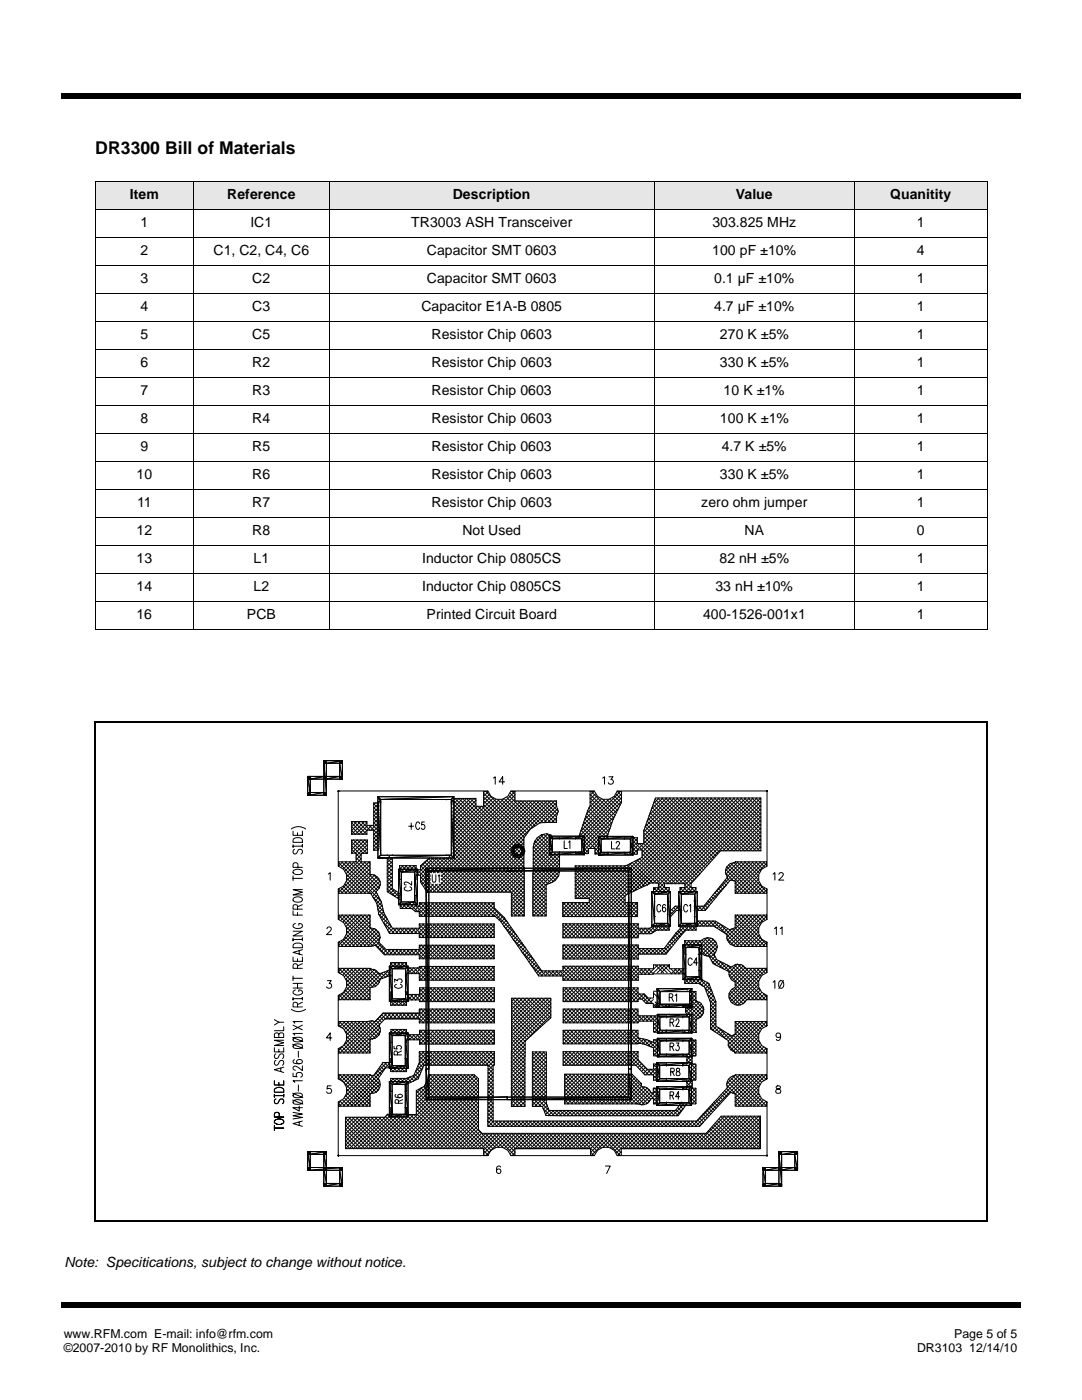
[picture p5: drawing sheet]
<svg xmlns="http://www.w3.org/2000/svg" width="216mm" height="279mm" viewBox="0 0 216 279" stroke-linecap="round" stroke-linejoin="round" font-family="sans-serif">
<defs><g id="words">
<text font-size="3.5" x="19" y="30.7">DR3300 Bill of Materials</text>
<g font-size="2.8">
<text x="25.9" y="39.6">Item</text>
<text x="45.4" y="39.6">Reference</text>
<text x="90.4" y="39.6">Description</text>
<text x="146.8" y="39.6">Value</text>
<text x="177.6" y="39.6">Quanitity</text>
<text x="28" y="45.2">1</text>
<text x="50" y="45.2">IC1</text>
<text x="82.1" y="45.2">TR3003 ASH Transceiver</text>
<text x="142.1" y="45.2">303.825 MHz</text>
<text x="182.9" y="45.2">1</text>
<text x="28" y="50.8">2</text>
<text x="42.6" y="50.8">C1, C2, C4, C6</text>
<text x="85.2" y="50.8">Capacitor SMT 0603</text>
<text x="142.1" y="50.8">100 pF ±10%</text>
<text x="182.9" y="50.8">4</text>
<text x="28" y="56.4">3</text>
<text x="50.3" y="56.4">C2</text>
<text x="85.2" y="56.4">Capacitor SMT 0603</text>
<text x="142.5" y="56.4">0.1 µF ±10%</text>
<text x="182.9" y="56.4">1</text>
<text x="28" y="62">4</text>
<text x="50.3" y="62">C3</text>
<text x="84.1" y="62">Capacitor E1A-B 0805</text>
<text x="142.5" y="62">4.7 µF ±10%</text>
<text x="182.9" y="62">1</text>
<text x="28" y="67.6">5</text>
<text x="50.3" y="67.6">C5</text>
<text x="86.1" y="67.6">Resistor Chip 0603</text>
<text x="143.6" y="67.6">270 K ±5%</text>
<text x="182.9" y="67.6">1</text>
<text x="28" y="73.2">6</text>
<text x="50.3" y="73.2">R2</text>
<text x="86.1" y="73.2">Resistor Chip 0603</text>
<text x="143.6" y="73.2">330 K ±5%</text>
<text x="182.9" y="73.2">1</text>
<text x="28" y="78.7">7</text>
<text x="50.3" y="78.7">R3</text>
<text x="86.1" y="78.7">Resistor Chip 0603</text>
<text x="144.4" y="78.7">10 K ±1%</text>
<text x="182.9" y="78.7">1</text>
<text x="28" y="84.3">8</text>
<text x="28" y="89.9">9</text>
<text x="50.3" y="84.3">R4</text>
<text x="50.3" y="89.9">R5</text>
<text x="86.1" y="84.3">Resistor Chip 0603</text>
<text x="86.1" y="89.9">Resistor Chip 0603</text>
<text x="143.6" y="84.3">100 K ±1%</text>
<text x="144" y="89.9">4.7 K ±5%</text>
<text x="182.9" y="89.9">1</text>
<text x="182.9" y="84.3">1</text>
<text x="27.2" y="95.5">10</text>
<text x="50.3" y="95.5">R6</text>
<text x="86.1" y="95.5">Resistor Chip 0603</text>
<text x="143.7" y="95.5">330 K ±5%</text>
<text x="182.9" y="95.5">1</text>
<text x="27.4" y="101.1">11</text>
<text x="50.3" y="101.1">R7</text>
<text x="86.1" y="101.1">Resistor Chip 0603</text>
<text x="139.9" y="101.1">zero ohm jumper</text>
<text x="182.9" y="101.1">1</text>
<text x="27.2" y="106.7">12</text>
<text x="50.3" y="106.7">R8</text>
<text x="92.3" y="106.7">Not Used</text>
<text x="148.6" y="106.7">NA</text>
<text x="182.9" y="106.7">0</text>
<text x="27.2" y="112.3">13</text>
<text x="50.6" y="112.3">L1</text>
<text x="84.3" y="112.3">Inductor Chip 0805CS</text>
<text x="143.6" y="112.3">82 nH ±5%</text>
<text x="182.9" y="112.3">1</text>
<text x="27.2" y="117.9">14</text>
<text x="50.6" y="117.9">L2</text>
<text x="84.3" y="117.9">Inductor Chip 0805CS</text>
<text x="142.8" y="117.9">33 nH ±10%</text>
<text x="182.9" y="117.9">1</text>
<text x="27.2" y="123.4">16</text>
<text x="49.2" y="123.4">PCB</text>
<text x="85.1" y="123.4">Printed Circuit Board</text>
<text x="140.3" y="123.4">400-1526-001x1</text>
<text x="182.9" y="123.4">1</text>
<text x="12.8" y="252.9">Note: Specitications, subject to change without notice.</text>
</g>
<g font-size="2.5">
<text x="12.7" y="267">www.RFM.com E-mail: info@rfm.com</text>
<text x="12.7" y="269.7">©2007-2010 by RF Monolithics, Inc.</text>
<text x="183" y="269.7">DR3103 12/14/10</text>
<text x="190.4" y="267">Page 5 of 5</text>
</g>
</g></defs>
<path d="M12.2 18.5h.5v1.1h-.5zM12.7 18.5h190.5v1.1h-190.5zM203.2 18.5h.5v1.1h-.5zM203.2 259.8h.5v1.1h-.5zM12.2 259.8h.5v1.1h-.5zM12.7 259.8h190.5v1.1h-190.5z" fill="#000"/>
<g fill="#fff">
<path d="M36.2 144.9h143.7v101.8h-143.7z"/>
<path d="M36.3 144.9h143.5v101.7h-143.5z"/>
</g>
<path d="M36.2 144.9h143.6v101.7h-143.6z" fill="none" stroke="#fff" stroke-width=".2"/>
<path d="M36.8 145.5h142.4v100.5h-142.4z" fill-rule="evenodd" fill="#fff"/>
<g fill="#fff" stroke="#000" stroke-width=".2">
<path d="M85 173.3l.6 40.1h-.6z" fill-rule="evenodd"/>
<path d="M85 173.3l.6 .5v39.6z" fill-rule="evenodd"/>
</g>
<path d="M85 173.3l.6 .5v39.6h-.6z" fill="none" stroke="#000" stroke-width=".2"/>
<g fill="#fff" stroke="#000" stroke-width=".2">
<path d="M85 173.3h16.2l-15.6 .5z" fill-rule="evenodd"/>
<path d="M85.6 173.8l15.6-.5v.5z" fill-rule="evenodd"/>
</g>
<path d="M85 173.3h16.2v.5h-15.6z" fill="none" stroke="#000" stroke-width=".2"/>
<g fill="#fff" stroke="#000" stroke-width=".2">
<path d="M85 213.4h.6v5.5z" fill-rule="evenodd"/>
<path d="M85 213.4l.6 5.5-.6 .6z" fill-rule="evenodd"/>
</g>
<path d="M85 213.4h.6v5.5l-.6 .6z" fill="none" stroke="#000" stroke-width=".2"/>
<g fill="#fff" stroke="#000" stroke-width=".2">
<path d="M85 219.5l.6-.6h15.6z" fill-rule="evenodd"/>
<path d="M85 219.5l16.2-.6v.6z" fill-rule="evenodd"/>
</g>
<path d="M85 219.5l.6-.6h15.6v.6z" fill="none" stroke="#000" stroke-width=".2"/>
<g fill="#fff" stroke="#000" stroke-width=".2">
<path d="M77.7 206.2h3.7l-3.2 .5z" fill-rule="evenodd"/>
<path d="M78.2 206.7l3.2-.5-.5 .5z" fill-rule="evenodd"/>
</g>
<path d="M77.7 206.2h3.7l-.5 .5h-2.7z" fill="none" stroke="#000" stroke-width=".2"/>
<g fill="#fff" stroke="#000" stroke-width=".2">
<path d="M80.9 206.7l.5-.5v7z" fill-rule="evenodd"/>
<path d="M80.9 206.7l.5 6.5-.5-.5z" fill-rule="evenodd"/>
</g>
<path d="M80.9 206.7l.5-.5v7l-.5-.5z" fill="none" stroke="#000" stroke-width=".2"/>
<g fill="#fff" stroke="#000" stroke-width=".2">
<path d="M77.7 213.2l3.2-.5 .5 .5z" fill-rule="evenodd"/>
<path d="M77.7 213.2l.5-.5h2.7z" fill-rule="evenodd"/>
</g>
<path d="M77.7 213.2l.5-.5h2.7l.5 .5z" fill="none" stroke="#000" stroke-width=".2"/>
<g fill="#fff" stroke="#000" stroke-width=".2">
<path d="M77.7 206.2l.5 6.5-.5 .5z" fill-rule="evenodd"/>
<path d="M77.7 206.2l.5 .5v6z" fill-rule="evenodd"/>
</g>
<path d="M77.7 206.2l.5 .5v6l-.5 .5z" fill="none" stroke="#000" stroke-width=".2"/>
<g fill="#fff" stroke="#000" stroke-width=".2">
<path d="M77.7 215.9h3.7l-3.2 .5z" fill-rule="evenodd"/>
<path d="M78.2 216.4l3.2-.5-.5 .5z" fill-rule="evenodd"/>
</g>
<path d="M77.7 215.9h3.7l-.5 .5h-2.7z" fill="none" stroke="#000" stroke-width=".2"/>
<g fill="#fff" stroke="#000" stroke-width=".2">
<path d="M80.9 216.4l.5-.5v7z" fill-rule="evenodd"/>
<path d="M80.9 216.4l.5 6.5-.5-.5z" fill-rule="evenodd"/>
</g>
<path d="M80.9 216.4l.5-.5v7l-.5-.5z" fill="none" stroke="#000" stroke-width=".2"/>
<g fill="#fff" stroke="#000" stroke-width=".2">
<path d="M77.7 222.9l3.2-.5 .5 .5z" fill-rule="evenodd"/>
<path d="M77.7 222.9l.5-.5h2.7z" fill-rule="evenodd"/>
</g>
<path d="M77.7 222.9l.5-.5h2.7l.5 .5z" fill="none" stroke="#000" stroke-width=".2"/>
<g fill="#fff" stroke="#000" stroke-width=".2">
<path d="M77.7 215.9l.5 6.5-.5 .5z" fill-rule="evenodd"/>
<path d="M77.7 215.9l.5 .5v6z" fill-rule="evenodd"/>
</g>
<path d="M77.7 215.9l.5 .5v6l-.5 .5z" fill="none" stroke="#000" stroke-width=".2"/>
<g fill="#fff" stroke="#000" stroke-width=".2">
<path d="M77.7 192.8h3.7l-3.2 .5z" fill-rule="evenodd"/>
<path d="M78.2 193.3l3.2-.5-.5 .5z" fill-rule="evenodd"/>
</g>
<path d="M77.7 192.8h3.7l-.5 .5h-2.7z" fill="none" stroke="#000" stroke-width=".2"/>
<g fill="#fff" stroke="#000" stroke-width=".2">
<path d="M80.9 193.3l.5-.5v7.1z" fill-rule="evenodd"/>
<path d="M80.9 193.3l.5 6.6-.5-.6z" fill-rule="evenodd"/>
</g>
<path d="M80.9 193.3l.5-.5v7.1l-.5-.6z" fill="none" stroke="#000" stroke-width=".2"/>
<g fill="#fff" stroke="#000" stroke-width=".2">
<path d="M77.7 199.9l3.2-.6 .5 .6z" fill-rule="evenodd"/>
<path d="M77.7 199.9l.5-.6h2.7z" fill-rule="evenodd"/>
</g>
<path d="M77.7 199.9l.5-.6h2.7l.5 .6z" fill="none" stroke="#000" stroke-width=".2"/>
<g fill="#fff" stroke="#000" stroke-width=".2">
<path d="M77.7 192.8l.5 6.5-.5 .6z" fill-rule="evenodd"/>
<path d="M77.7 192.8l.5 .5v6z" fill-rule="evenodd"/>
</g>
<path d="M86.2 174.6v1l.3 .5 .3-.1 .1-.1 .1-1.3M87.4 174.8l.2-.2v1.5M77.7 192.8l.5 .5v6l-.5 .6z" fill="none" stroke="#000" stroke-width=".2"/>
<g fill="#fff" stroke="#000" stroke-width=".2">
<path d="M79.6 173.5h3.7l-3.2 .5z" fill-rule="evenodd"/>
<path d="M80.1 174l3.2-.5-.6 .5z" fill-rule="evenodd"/>
</g>
<path d="M79.6 173.5h3.7l-.6 .5h-2.6z" fill="none" stroke="#000" stroke-width=".2"/>
<g fill="#fff" stroke="#000" stroke-width=".2">
<path d="M82.7 174l.6-.5v7.1z" fill-rule="evenodd"/>
<path d="M82.7 174l.6 6.6-.6-.6z" fill-rule="evenodd"/>
</g>
<path d="M82.7 174l.6-.5v7.1l-.6-.6z" fill="none" stroke="#000" stroke-width=".2"/>
<g fill="#fff" stroke="#000" stroke-width=".2">
<path d="M79.6 180.6l3.1-.6 .6 .6z" fill-rule="evenodd"/>
<path d="M80.1 180h2.6l-3.1 .6z" fill-rule="evenodd"/>
</g>
<path d="M80.1 180h2.6l.6 .6h-3.7z" fill="none" stroke="#000" stroke-width=".2"/>
<g fill="#fff" stroke="#000" stroke-width=".2">
<path d="M79.6 173.5l.5 6.5-.5 .6z" fill-rule="evenodd"/>
<path d="M79.6 173.5l.5 .5v6z" fill-rule="evenodd"/>
</g>
<path d="M79.6 173.5l.5 .5v6l-.5 .6zM133.7 208.9l.6-.1 .2-.2-.2-.4h-.6v1.5M134 208.9l.5 .8M134.9 208.2h.6l-.3 .5a.46 .46 0 0 1 .4 .6 .46 .46 0 0 1-.7 .3l-.1-.2" fill="none" stroke="#000" stroke-width=".2"/>
<g fill="#fff" stroke="#000" stroke-width=".2">
<path d="M101.2 173.3h24.8l-24.8 .5z" fill-rule="evenodd"/>
<path d="M101.2 173.8l24.8-.5-.6 .5z" fill-rule="evenodd"/>
</g>
<path d="M101.2 173.3h24.8l-.6 .5h-24.2z" fill="none" stroke="#000" stroke-width=".2"/>
<g fill="#fff" stroke="#000" stroke-width=".2">
<path d="M125.4 173.8l.6-.5v40.1z" fill-rule="evenodd"/>
<path d="M125.4 173.8l.6 39.6h-.6z" fill-rule="evenodd"/>
</g>
<path d="M125.4 173.8l.6-.5v40.1h-.6z" fill="none" stroke="#000" stroke-width=".2"/>
<g fill="#fff" stroke="#000" stroke-width=".2">
<path d="M131.2 207.2h6.9l-6.4 .5z" fill-rule="evenodd"/>
<path d="M131.7 207.7l6.4-.5-.6 .5z" fill-rule="evenodd"/>
</g>
<path d="M131.2 207.2h6.9l-.6 .5h-5.8z" fill="none" stroke="#000" stroke-width=".2"/>
<g fill="#fff" stroke="#000" stroke-width=".2">
<path d="M137.5 207.7l.6-.5v3.7z" fill-rule="evenodd"/>
<path d="M137.5 207.7l.6 3.2-.6-.5z" fill-rule="evenodd"/>
</g>
<path d="M137.5 207.7l.6-.5v3.7l-.6-.5z" fill="none" stroke="#000" stroke-width=".2"/>
<g fill="#fff" stroke="#000" stroke-width=".2">
<path d="M131.2 210.9l6.3-.5 .6 .5z" fill-rule="evenodd"/>
<path d="M131.2 210.9l.5-.5h5.8z" fill-rule="evenodd"/>
</g>
<path d="M131.2 210.9l.5-.5h5.8l.6 .5z" fill="none" stroke="#000" stroke-width=".2"/>
<g fill="#fff" stroke="#000" stroke-width=".2">
<path d="M131.2 207.2l.5 3.2-.5 .5z" fill-rule="evenodd"/>
<path d="M131.2 207.2l.5 .5v2.7z" fill-rule="evenodd"/>
</g>
<path d="M131.2 207.2l.5 .5v2.7l-.5 .5z" fill="none" stroke="#000" stroke-width=".2"/>
<g fill="#fff" stroke="#000" stroke-width=".2">
<path d="M101.2 218.9h24.2l-24.2 .6z" fill-rule="evenodd"/>
<path d="M101.2 219.5l24.2-.6 .6 .6z" fill-rule="evenodd"/>
</g>
<path d="M101.2 218.9h24.2l.6 .6h-24.8z" fill="none" stroke="#000" stroke-width=".2"/>
<g fill="#fff" stroke="#000" stroke-width=".2">
<path d="M125.4 213.4l.6 6.1-.6-.6z" fill-rule="evenodd"/>
<path d="M125.4 213.4h.6v6.1z" fill-rule="evenodd"/>
</g>
<path d="M125.4 213.4h.6v6.1l-.6-.6zM133.7 218.6l.6-.1 .1-.5-.7-.1v1.5M134 218.6l.4 .8M135.6 218.9h-.8l.6-1v1.5" fill="none" stroke="#000" stroke-width=".2"/>
<g fill="#fff" stroke="#000" stroke-width=".2">
<path d="M131.1 216.9h6.9l-6.4 .5z" fill-rule="evenodd"/>
<path d="M131.6 217.4l6.4-.5-.5 .5z" fill-rule="evenodd"/>
</g>
<path d="M131.1 216.9h6.9l-.5 .5h-5.9z" fill="none" stroke="#000" stroke-width=".2"/>
<g fill="#fff" stroke="#000" stroke-width=".2">
<path d="M138 216.9v3.7l-.5-3.2z" fill-rule="evenodd"/>
<path d="M137.5 217.4l.5 3.2-.5-.6z" fill-rule="evenodd"/>
</g>
<path d="M138 216.9v3.7l-.5-.6v-2.6z" fill="none" stroke="#000" stroke-width=".2"/>
<g fill="#fff" stroke="#000" stroke-width=".2">
<path d="M131.1 220.6l6.4-.6 .5 .6z" fill-rule="evenodd"/>
<path d="M131.6 220h5.9l-6.4 .6z" fill-rule="evenodd"/>
</g>
<path d="M131.6 220h5.9l.5 .6h-6.9z" fill="none" stroke="#000" stroke-width=".2"/>
<g fill="#fff" stroke="#000" stroke-width=".2">
<path d="M131.1 216.9l.5 3.1-.5 .6z" fill-rule="evenodd"/>
<path d="M131.1 216.9l.5 .5v2.6z" fill-rule="evenodd"/>
</g>
<path d="M131.1 216.9l.5 .5v2.6l-.5 .6z" fill="none" stroke="#000" stroke-width=".2"/>
<g fill="#fff" stroke="#000" stroke-width=".2">
<path d="M131.1 212.1h6.9l-6.4 .5z" fill-rule="evenodd"/>
<path d="M131.6 212.6l6.4-.5-.5 .5z" fill-rule="evenodd"/>
</g>
<path d="M131.1 212.1h6.9l-.5 .5h-5.9z" fill="none" stroke="#000" stroke-width=".2"/>
<g fill="#fff" stroke="#000" stroke-width=".2">
<path d="M138 212.1v3.7l-.5-3.2z" fill-rule="evenodd"/>
<path d="M137.5 212.6l.5 3.2-.5-.5z" fill-rule="evenodd"/>
</g>
<path d="M138 212.1v3.7l-.5-.5v-2.7z" fill="none" stroke="#000" stroke-width=".2"/>
<g fill="#fff" stroke="#000" stroke-width=".2">
<path d="M131.1 215.8l6.4-.5 .5 .5z" fill-rule="evenodd"/>
<path d="M131.1 215.8l.5-.5h5.9z" fill-rule="evenodd"/>
</g>
<path d="M131.1 215.8l.5-.5h5.9l.5 .5z" fill="none" stroke="#000" stroke-width=".2"/>
<g fill="#fff" stroke="#000" stroke-width=".2">
<path d="M131.1 212.1l.5 3.2-.5 .5z" fill-rule="evenodd"/>
<path d="M131.1 212.1l.5 .5v2.7z" fill-rule="evenodd"/>
</g>
<path d="M122 167.9v1.5h.7M123 168.3l.2-.4h.2l.2 .3-.1 .5-.6 .7h.8M131.1 212.1l.5 .5v2.7l-.5 .5zM133.8 213.9h.6l.1-.5-.2-.2h-.5v1.5M134.2 213.9l.3 .8M135 213.3v.4a.54 .54 0 0 1 .6 .3 .54 .54 0 0 1-.2 .7 .45 .45 0 0 1-.5-.5 .45 .45 0 0 1 .5-.4l.2-.2v-.3z" fill="none" stroke="#000" stroke-width=".2"/>
<g fill="#fff" stroke="#000" stroke-width=".2">
<path d="M104.5 169.2l.2 .6h-.5z" fill-rule="evenodd"/>
<path d="M104.1 169.4l.4-.2-.3 .6z" fill-rule="evenodd"/>
</g>
<path d="M104.1 169.4l.4-.2 .2 .6h-.5z" fill="none" stroke="#000" stroke-width=".2"/>
<g fill="#fff" stroke="#000" stroke-width=".2">
<path d="M104 168.7l.5 .5-.4 .2z" fill-rule="evenodd"/>
<path d="M104 168.7l.1 .7-.3-.2z" fill-rule="evenodd"/>
</g>
<path d="M104 168.7l.5 .5-.4 .2-.3-.2z" fill="none" stroke="#000" stroke-width=".2"/>
<g fill="#fff" stroke="#000" stroke-width=".2">
<path d="M103.3 168.5l.7 .2-.2 .5z" fill-rule="evenodd"/>
<path d="M103.3 168.5l.5 .7-.5-.2z" fill-rule="evenodd"/>
</g>
<path d="M103.3 168.5l.7 .2-.2 .5-.5-.2z" fill="none" stroke="#000" stroke-width=".2"/>
<g fill="#fff" stroke="#000" stroke-width=".2">
<path d="M102.7 168.7l.6-.2v.5z" fill-rule="evenodd"/>
<path d="M102.7 168.7l.6 .3-.3 .2z" fill-rule="evenodd"/>
</g>
<path d="M102.7 168.7l.6-.2v.5l-.3 .2z" fill="none" stroke="#000" stroke-width=".2"/>
<g fill="#fff" stroke="#000" stroke-width=".2">
<path d="M102.7 168.7l.3 .5h-.8z" fill-rule="evenodd"/>
<path d="M102.2 169.2h.8l-.3 .2z" fill-rule="evenodd"/>
</g>
<path d="M102.7 168.7l.3 .5-.3 .2-.5-.2z" fill="none" stroke="#000" stroke-width=".2"/>
<g fill="#fff" stroke="#000" stroke-width=".2">
<path d="M102.2 169.2l.5 .2-.7 .4z" fill-rule="evenodd"/>
<path d="M102 169.8l.7-.4-.1 .4z" fill-rule="evenodd"/>
</g>
<path d="M102.2 169.2l.5 .2-.1 .4h-.6z" fill="none" stroke="#000" stroke-width=".2"/>
<g fill="#fff" stroke="#000" stroke-width=".2">
<path d="M102 169.8h.6l-.4 .7z" fill-rule="evenodd"/>
<path d="M102.6 169.8l.1 .4-.5 .3z" fill-rule="evenodd"/>
</g>
<path d="M102 169.8h.6l.1 .4-.5 .3z" fill="none" stroke="#000" stroke-width=".2"/>
<g fill="#fff" stroke="#000" stroke-width=".2">
<path d="M102.2 170.5l.5-.3v.8z" fill-rule="evenodd"/>
<path d="M102.7 170.2l.3 .3-.3 .5z" fill-rule="evenodd"/>
</g>
<path d="M102.2 170.5l.5-.3 .3 .3-.3 .5z" fill="none" stroke="#000" stroke-width=".2"/>
<g fill="#fff" stroke="#000" stroke-width=".2">
<path d="M103 170.5l.3 .7-.6-.2z" fill-rule="evenodd"/>
<path d="M103 170.5l.3 .1v.6z" fill-rule="evenodd"/>
</g>
<path d="M103 170.5l.3 .1v.6l-.6-.2z" fill="none" stroke="#000" stroke-width=".2"/>
<g fill="#fff" stroke="#000" stroke-width=".2">
<path d="M103.3 170.6l.7 .4-.7 .2z" fill-rule="evenodd"/>
<path d="M103.3 170.6l.5-.1 .2 .5z" fill-rule="evenodd"/>
</g>
<path d="M103.3 170.6l.5-.1 .2 .5-.7 .2z" fill="none" stroke="#000" stroke-width=".2"/>
<g fill="#fff" stroke="#000" stroke-width=".2">
<path d="M103.8 170.5h.7l-.5 .5z" fill-rule="evenodd"/>
<path d="M104.1 170.2l.4 .3h-.7z" fill-rule="evenodd"/>
</g>
<path d="M103.8 170.5l.3-.3 .4 .3-.5 .5z" fill="none" stroke="#000" stroke-width=".2"/>
<g fill="#fff" stroke="#000" stroke-width=".2">
<path d="M104.1 170.2l.6-.4-.2 .7z" fill-rule="evenodd"/>
<path d="M104.2 169.8h.5l-.6 .4z" fill-rule="evenodd"/>
</g>
<path d="M104.2 169.8h.5l-.2 .7-.4-.3zM112.6 167.8v1.5h.6M113.5 168.1l.2-.3v1.5" fill="none" stroke="#000" stroke-width=".2"/>
<g fill="#fff" stroke="#000" stroke-width=".2">
<path d="M109.7 170.6l6.4-.5 .5 .5z" fill-rule="evenodd"/>
<path d="M110.2 170.1h5.9l-6.4 .5z" fill-rule="evenodd"/>
</g>
<path d="M109.7 170.6l.5-.5h5.9l.5 .5z" fill="none" stroke="#000" stroke-width=".2"/>
<g fill="#fff" stroke="#000" stroke-width=".2">
<path d="M109.7 166.9l.5 3.2-.5 .5z" fill-rule="evenodd"/>
<path d="M109.7 166.9l.5 .5v2.7z" fill-rule="evenodd"/>
</g>
<path d="M109.7 166.9l.5 .5v2.7l-.5 .5z" fill="none" stroke="#000" stroke-width=".2"/>
<g fill="#fff" stroke="#000" stroke-width=".2">
<path d="M109.7 166.9h6.9l-6.4 .5z" fill-rule="evenodd"/>
<path d="M110.2 167.4l6.4-.5-.5 .5z" fill-rule="evenodd"/>
</g>
<path d="M109.7 166.9h6.9l-.5 .5h-5.9z" fill="none" stroke="#000" stroke-width=".2"/>
<g fill="#fff" stroke="#000" stroke-width=".2">
<path d="M116.1 167.4l.5-.5v3.7z" fill-rule="evenodd"/>
<path d="M116.1 167.4l.5 3.2-.5-.5z" fill-rule="evenodd"/>
</g>
<path d="M116.1 167.4l.5-.5v3.7l-.5-.5z" fill="none" stroke="#000" stroke-width=".2"/>
<g fill="#fff" stroke="#000" stroke-width=".2">
<path d="M119.4 170.6l6.4-.5 .5 .5z" fill-rule="evenodd"/>
<path d="M119.9 170.1h5.9l-6.4 .5z" fill-rule="evenodd"/>
</g>
<path d="M119.9 170.1h5.9l.5 .5h-6.9z" fill="none" stroke="#000" stroke-width=".2"/>
<g fill="#fff" stroke="#000" stroke-width=".2">
<path d="M119.4 166.9l.5 3.2-.5 .5z" fill-rule="evenodd"/>
<path d="M119.4 166.9l.5 .5v2.7z" fill-rule="evenodd"/>
</g>
<path d="M119.4 166.9l.5 .5v2.7l-.5 .5z" fill="none" stroke="#000" stroke-width=".2"/>
<g fill="#fff" stroke="#000" stroke-width=".2">
<path d="M119.4 166.9h6.9l-6.4 .5z" fill-rule="evenodd"/>
<path d="M119.9 167.4l6.4-.5-.5 .5z" fill-rule="evenodd"/>
</g>
<path d="M119.4 166.9h6.9l-.5 .5h-5.9z" fill="none" stroke="#000" stroke-width=".2"/>
<g fill="#fff" stroke="#000" stroke-width=".2">
<path d="M125.8 167.4l.5-.5v3.7z" fill-rule="evenodd"/>
<path d="M125.8 167.4l.5 3.2-.5-.5z" fill-rule="evenodd"/>
</g>
<path d="M125.8 167.4l.5-.5v3.7l-.5-.5z" fill="none" stroke="#000" stroke-width=".2"/>
<g fill="#fff" stroke="#000" stroke-width=".2">
<path d="M131.1 197.3h7l-6.4 .6z" fill-rule="evenodd"/>
<path d="M131.7 197.9l6.4-.6-.6 .6z" fill-rule="evenodd"/>
</g>
<path d="M131.1 197.3h7l-.6 .6h-5.8z" fill="none" stroke="#000" stroke-width=".2"/>
<g fill="#fff" stroke="#000" stroke-width=".2">
<path d="M137.5 197.9l.6-.6v3.7z" fill-rule="evenodd"/>
<path d="M137.5 197.9l.6 3.1-.6-.5z" fill-rule="evenodd"/>
</g>
<path d="M137.5 197.9l.6-.6v3.7l-.6-.5z" fill="none" stroke="#000" stroke-width=".2"/>
<g fill="#fff" stroke="#000" stroke-width=".2">
<path d="M131.1 201l6.4-.5 .6 .5z" fill-rule="evenodd"/>
<path d="M131.1 201l.6-.5h5.8z" fill-rule="evenodd"/>
</g>
<path d="M131.1 201l.6-.5h5.8l.6 .5z" fill="none" stroke="#000" stroke-width=".2"/>
<g fill="#fff" stroke="#000" stroke-width=".2">
<path d="M131.1 197.3l.6 3.2-.6 .5z" fill-rule="evenodd"/>
<path d="M131.1 197.3l.6 .6v2.6z" fill-rule="evenodd"/>
</g>
<path d="M131.1 197.3l.6 .6v2.6l-.6 .5zM133.7 204h.6l.2-.2-.2-.4-.6-.1v1.6M134 204l.5 .9M134.9 203.7l.2-.4h.2l.2 .3-.1 .5-.6 .8h.8" fill="none" stroke="#000" stroke-width=".2"/>
<g fill="#fff" stroke="#000" stroke-width=".2">
<path d="M131.2 202.4h6.9l-6.4 .5z" fill-rule="evenodd"/>
<path d="M131.7 202.9l6.4-.5-.6 .5z" fill-rule="evenodd"/>
</g>
<path d="M131.2 202.4h6.9l-.6 .5h-5.8z" fill="none" stroke="#000" stroke-width=".2"/>
<g fill="#fff" stroke="#000" stroke-width=".2">
<path d="M137.5 202.9l.6-.5v3.8z" fill-rule="evenodd"/>
<path d="M137.5 202.9l.6 3.3-.6-.6z" fill-rule="evenodd"/>
</g>
<path d="M137.5 202.9l.6-.5v3.8l-.6-.6z" fill="none" stroke="#000" stroke-width=".2"/>
<g fill="#fff" stroke="#000" stroke-width=".2">
<path d="M131.2 206.2l6.3-.6 .6 .6z" fill-rule="evenodd"/>
<path d="M131.7 205.6h5.8l-6.3 .6z" fill-rule="evenodd"/>
</g>
<path d="M131.7 205.6h5.8l.6 .6h-6.9z" fill="none" stroke="#000" stroke-width=".2"/>
<g fill="#fff" stroke="#000" stroke-width=".2">
<path d="M131.2 202.4l.5 3.2-.5 .6z" fill-rule="evenodd"/>
<path d="M131.2 202.4l.5 .5v2.7z" fill-rule="evenodd"/>
</g>
<path d="M131.2 202.4l.5 .5v2.7l-.5 .6z" fill="none" stroke="#000" stroke-width=".2"/>
<g fill="#fff" stroke="#000" stroke-width=".2">
<path d="M139.5 189.1l.5-.5v6.9z" fill-rule="evenodd"/>
<path d="M139.5 189.1l.5 6.4-.5-.6z" fill-rule="evenodd"/>
</g>
<path d="M140 188.6v6.9l-.5-.6v-5.8z" fill="none" stroke="#000" stroke-width=".2"/>
<g fill="#fff" stroke="#000" stroke-width=".2">
<path d="M136.3 195.5l3.2-.6 .5 .6z" fill-rule="evenodd"/>
<path d="M136.3 195.5l.5-.6h2.7z" fill-rule="evenodd"/>
</g>
<path d="M136.3 195.5l.5-.6h2.7l.5 .6z" fill="none" stroke="#000" stroke-width=".2"/>
<g fill="#fff" stroke="#000" stroke-width=".2">
<path d="M136.3 188.6l.5 6.3-.5 .6z" fill-rule="evenodd"/>
<path d="M136.3 188.6l.5 .5v5.8z" fill-rule="evenodd"/>
</g>
<path d="M136.3 188.6l.5 .5v5.8l-.5 .6z" fill="none" stroke="#000" stroke-width=".2"/>
<g fill="#fff" stroke="#000" stroke-width=".2">
<path d="M136.3 188.6h3.7l-3.2 .5z" fill-rule="evenodd"/>
<path d="M136.8 189.1l3.2-.5-.5 .5z" fill-rule="evenodd"/>
</g>
<g fill="none" stroke="#000" stroke-width=".2">
<path d="M123.2 157.9h29.8M130.8 159.3h21M58.1 165.4a2.36 2.36 0 0 1 2.9 0M58.5 168.6v.5v-.2h1.8v-.3v.5M58.5 165.9v.8h1.8v-.8M58.5 174.8v.9M58.5 175.3h1.8M58.6 179.3a1.24 1.24 0 0 1 1.7 .1 .58 .58 0 0 1-.7 .6h-.7a.47 .47 0 0 1-.3-.7zM58.6 173.7a1.29 1.29 0 0 1 1.7 .2 .58 .58 0 0 1-.7 .6h-.7a.49 .49 0 0 1-.3-.8zM58.6 167.4a1.24 1.24 0 0 1 1.7 .2v.5h-1.8zM58.8 169.5a.46 .46 0 0 0-.3 .6 .46 .46 0 0 0 .6 .2l.4-.5a.5 .5 0 0 1 .8-.2 .5 .5 0 0 1-.2 .8M59.4 166.2v.5"/>
<path d="M59.5 173.1v-.6a.53 .53 0 0 0-.5-.4 .53 .53 0 0 0-.5 .4v.6h1.8M60.3 177.5h-1.8l1.8 .6-1.8 .5h1.8M143.8 169.8h8M145.7 175.6l-5 6.1M146.7 172.1l-1 .2-.8 .8-.1 1 .3 1-4.7 5.7M58.5 199.1v.5v-.3h1.8v-.2v.5M58.5 191v.9h1.8v-.9M58.5 187.2v.5v-.2h1.8v-.3v.5M58.5 185.8h1.8l-1.8 1h1.8M58.5 181.8v.8h1.8M58.5 197.2h1.8M58.5 196.3h1.8"/>
<path d="M58.5 195.2h1.8M58.5 194.8v.9M58.6 188.5a1.24 1.24 0 0 1 1.7 .2v.4h-1.8zM58.9 197.6a.47 .47 0 0 0-.3 .7 1.24 1.24 0 0 0 1.7-.1 .54 .54 0 0 0-.7-.6v.3M58.9 184.3a.47 .47 0 0 0-.4 .5 .47 .47 0 0 0 .4 .5h1a.47 .47 0 0 0 .5-.5 .47 .47 0 0 0-.5-.5h-.3v.4M59.4 193.3l-.1-.9-.3-.1-.4 .1-.1 .9h1.8M59.4 181.4l-.1-.8h-.7l-.1 .8h1.8M59.4 182.1v.5M59.4 191.3v.6M59.4 196.3v.9M59.7 189.7v.7M60.3 189.5l-1.8 .6 1.8 .5"/>
<path d="M60.3 192.3l-.9 .5M60.3 180.6l-.9 .4M65.3 195.7h.8l-.4 .6a.5 .5 0 0 1 .3 .8 .5 .5 0 0 1-.8-.2M67.5 194.1a2.38 2.38 0 0 1 1.7 2.3 2.38 2.38 0 0 1-1.7 2.3M75.9 195.4l-.4 .9-.7 .6-1 .2M77.9 198h.4M136.3 188.6h3.7l-.5 .5h-2.7zM138.1 191.5a.42 .42 0 0 0-.5-.3 .42 .42 0 0 0-.3 .5v.4a.42 .42 0 0 0 .3 .5 .42 .42 0 0 0 .5-.3M139.2 192.2h-.8l.6-1v1.5M139.4 196.3l1.2 .7M141.4 196.3l1.4 3.6M142.3 192.3l3.2 1.6"/>
<path d="M142.4 184.8l2.6 1.7 .1 1.1 .6 .9 1 .3M142.7 183.8l2.9 1.8M143 191.5l2.9 1.5M58.1 201.4a2.36 2.36 0 0 0 2.9 0M58.4 219.5l2 .8M58.4 218.2l2 .8M58.4 208.4l2 .8M58.4 207.1l2 .8M58.5 214.2v.6l.8 .1-.1-.1a.59 .59 0 0 1 .5-.8 .59 .59 0 0 1 .6 .8l-.3 .2M58.5 204.6l1.8 .9M58.6 219.7l.7-.2a.92 .92 0 0 1 1 .4v.1a.85 .85 0 0 1-1 .4l-.7-.2zM58.6 218.4l.2-.2h1.2l.3 .2v.3l-.3 .3h-1.2l-.3-.3z"/>
<path d="M58.6 208.5l.7-.2a.84 .84 0 0 1 1 .5v.3l-.3 .1h-1.2l-.2-.1zM58.6 207.2l.7-.2a.85 .85 0 0 1 1 .4v.1a1.22 1.22 0 0 1-1.8 0zM58.8 211.5l-.2 .1-.1 .3a1.24 1.24 0 0 0 1.6 .3l.2-.1a.41 .41 0 0 0-.2-.6h-.3a.55 .55 0 0 0-.6 .4l.1 .2 .4 .2M59.4 201l-.1-.8-.7-.1-.1 .3v.6h1.8M59.5 209.8v1.2M59.5 216.5v1.3M60.3 215.7h-1.8l.3 .3M60.3 212.7v1l-.8-.7a.63 .63 0 0 0-1 0v.3l.4 .3M60.3 206.2h-1.8l.3 .4M60.3 203.9h-1.8l.3 .3M60.3 204.6l-1.8 .9M60.3 200l-.9 .5"/>
<path d="M76.4 202.2h7.3M76.7 203.3h7M77.9 200.6h3.2M77.9 211.2h.4M77.9 213.9h3.2M77.9 215.2h3.2M77.9 217.8h.4M78 205.4h3.1M78 208.1h.3M141.8 205.4l3.5 2.3M142.8 204.8l3.2 2M145.8 218l-6.2 6.8"/>
<path d="M146.7 214.6a1.85 1.85 0 0 0-1.6 2.5l-6.1 6.6M58.5 222l1.8 .3-1.8 .4 1.8 .3-1.8 .3M59.7 220.7v1l-1.2-.6h1.8M59.7 223.9v.7M60.3 223.7l-1.8 .5 1.8 .6M67.5 230.6h29.8M68.9 229.2h27.6M77.9 221h.4M123.2 230.6h29.8M124 229.2h27.7M143.9 222.8h7.8"/>
</g>
<g fill="#fff" stroke="#000" stroke-width=".2">
<path d="M64.6 233.3h.5v2.9z" fill-rule="evenodd"/>
<path d="M64.6 233.3l.5 2.9-.5 .5z" fill-rule="evenodd"/>
</g>
<path d="M64.6 233.3h.5v2.9l-.5 .5z" fill="none" stroke="#000" stroke-width=".2"/>
<g fill="#fff" stroke="#000" stroke-width=".2">
<path d="M64.6 236.7l.5-.5h2.7z" fill-rule="evenodd"/>
<path d="M64.6 236.7l3.2-.5 .5 .5z" fill-rule="evenodd"/>
</g>
<path d="M65.1 236.2h2.7l.5 .5h-3.7z" fill="none" stroke="#000" stroke-width=".2"/>
<g fill="#fff" stroke="#000" stroke-width=".2">
<path d="M67.8 233.6l.5 3.1-.5-.5z" fill-rule="evenodd"/>
<path d="M67.8 233.6l.5-.6v3.7z" fill-rule="evenodd"/>
</g>
<path d="M68.3 233v3.7l-.5-.5v-2.6z" fill="none" stroke="#000" stroke-width=".2"/>
<g fill="#fff" stroke="#000" stroke-width=".2">
<path d="M61.4 233.6l6.9-.6-.5 .6z" fill-rule="evenodd"/>
<path d="M61.9 233h6.4l-6.9 .6z" fill-rule="evenodd"/>
</g>
<path d="M61.9 233h6.4l-.5 .6h-6.4z" fill="none" stroke="#000" stroke-width=".2"/>
<g fill="#fff" stroke="#000" stroke-width=".2">
<path d="M61.4 229.8l.5 3.2-.5 .6z" fill-rule="evenodd"/>
<path d="M61.4 229.8l.5 .6v2.6z" fill-rule="evenodd"/>
</g>
<path d="M61.4 229.8l.5 .6v2.6l-.5 .6z" fill="none" stroke="#000" stroke-width=".2"/>
<g fill="#fff" stroke="#000" stroke-width=".2">
<path d="M61.4 229.8h3.7l-3.2 .6z" fill-rule="evenodd"/>
<path d="M61.9 230.4l3.2-.6-.5 .6z" fill-rule="evenodd"/>
</g>
<path d="M61.4 229.8h3.7l-.5 .6h-2.7z" fill="none" stroke="#000" stroke-width=".2"/>
<g fill="#fff" stroke="#000" stroke-width=".2">
<path d="M65.1 229.8v3.5l-.5-2.9z" fill-rule="evenodd"/>
<path d="M64.6 230.4l.5 2.9h-.5z" fill-rule="evenodd"/>
</g>
<path d="M65.1 229.8v3.5h-.5v-2.9z" fill="none" stroke="#000" stroke-width=".2"/>
<path d="M64.9 233.3l.1-.2 .1 .2z" fill-rule="evenodd" fill="#fff" stroke="#000" stroke-width=".2"/>
<path d="M64.8 233.3l.2-.2 .1 .2z" fill="none" stroke="#000" stroke-width=".2"/>
<path d="M64.9 233l.1 .1-.1 .2z" fill-rule="evenodd" fill="#fff" stroke="#000" stroke-width=".2"/>
<path d="M64.8 233l.2 .1-.2 .2z" fill="none" stroke="#000" stroke-width=".2"/>
<path d="M64.7 233.1l.2-.1v.3z" fill-rule="evenodd" fill="#fff" stroke="#000" stroke-width=".2"/>
<path d="M64.7 233.1l.1-.1v.3z" fill="none" stroke="#000" stroke-width=".2"/>
<path d="M64.7 233.1l.2 .2h-.3z" fill-rule="evenodd" fill="#fff" stroke="#000" stroke-width=".2"/>
<path d="M64.7 233.1l.1 .2h-.2z" fill="none" stroke="#000" stroke-width=".2"/>
<path d="M64.6 233.3h.3l-.2 .2z" fill-rule="evenodd" fill="#fff" stroke="#000" stroke-width=".2"/>
<path d="M64.6 233.3h.2l-.1 .2z" fill="none" stroke="#000" stroke-width=".2"/>
<path d="M64.7 233.5l.2-.2v.3z" fill-rule="evenodd" fill="#fff" stroke="#000" stroke-width=".2"/>
<path d="M64.8 233.3v.3l-.1-.1z" fill="none" stroke="#000" stroke-width=".2"/>
<path d="M64.9 233.3l.1 .2-.1 .1z" fill-rule="evenodd" fill="#fff" stroke="#000" stroke-width=".2"/>
<path d="M64.8 233.3l.2 .2-.2 .1z" fill="none" stroke="#000" stroke-width=".2"/>
<path d="M64.9 233.3h.2l-.1 .2z" fill-rule="evenodd" fill="#fff" stroke="#000" stroke-width=".2"/>
<path d="M64.8 233.3h.3l-.1 .2z" fill="none" stroke="#000" stroke-width=".2"/>
<path d="M65 236.3l.1 .2h-.2z" fill-rule="evenodd" fill="#fff" stroke="#000" stroke-width=".2"/>
<path d="M64.8 236.5l.2-.2 .1 .2z" fill="none" stroke="#000" stroke-width=".2"/>
<path d="M64.9 236.2l.1 .1-.1 .2z" fill-rule="evenodd" fill="#fff" stroke="#000" stroke-width=".2"/>
<path d="M64.8 236.2l.2 .1-.2 .2z" fill="none" stroke="#000" stroke-width=".2"/>
<path d="M64.7 236.3l.2-.1v.3z" fill-rule="evenodd" fill="#fff" stroke="#000" stroke-width=".2"/>
<path d="M64.7 236.3l.1-.1v.3z" fill="none" stroke="#000" stroke-width=".2"/>
<path d="M64.7 236.3l.2 .2h-.3z" fill-rule="evenodd" fill="#fff" stroke="#000" stroke-width=".2"/>
<path d="M64.7 236.3l.1 .2h-.2z" fill="none" stroke="#000" stroke-width=".2"/>
<path d="M64.6 236.5h.3l-.2 .1z" fill-rule="evenodd" fill="#fff" stroke="#000" stroke-width=".2"/>
<path d="M64.6 236.5h.2l-.1 .1z" fill="none" stroke="#000" stroke-width=".2"/>
<path d="M64.7 236.6l.2-.1v.2z" fill-rule="evenodd" fill="#fff" stroke="#000" stroke-width=".2"/>
<path d="M64.8 236.5v.2l-.1-.1z" fill="none" stroke="#000" stroke-width=".2"/>
<path d="M64.9 236.5l.1 .1-.1 .1z" fill-rule="evenodd" fill="#fff" stroke="#000" stroke-width=".2"/>
<path d="M64.8 236.5l.2 .1-.2 .1z" fill="none" stroke="#000" stroke-width=".2"/>
<path d="M64.9 236.5h.2l-.1 .1z" fill-rule="evenodd" fill="#fff" stroke="#000" stroke-width=".2"/>
<path d="M64.8 236.5h.3l-.1 .1z" fill="none" stroke="#000" stroke-width=".2"/>
<path d="M68.3 236.3v.2h-.3z" fill-rule="evenodd" fill="#fff" stroke="#000" stroke-width=".2"/>
<path d="M68.3 236.3v.2h-.3z" fill="none" stroke="#000" stroke-width=".2"/>
<path d="M68 236.2l.3 .1-.3 .2z" fill-rule="evenodd" fill="#fff" stroke="#000" stroke-width=".2"/>
<path d="M68 236.2l.3 .1-.3 .2z" fill="none" stroke="#000" stroke-width=".2"/>
<path d="M67.8 236.3l.2-.1v.3z" fill-rule="evenodd" fill="#fff" stroke="#000" stroke-width=".2"/>
<path d="M67.8 236.3l.2-.1v.3z" fill="none" stroke="#000" stroke-width=".2"/>
<path d="M67.8 236.3l.2 .2h-.2z" fill-rule="evenodd" fill="#fff" stroke="#000" stroke-width=".2"/>
<path d="M67.8 236.3l.2 .2h-.2z" fill="none" stroke="#000" stroke-width=".2"/>
<path d="M67.8 236.5h.2l-.2 .1z" fill-rule="evenodd" fill="#fff" stroke="#000" stroke-width=".2"/>
<path d="M67.8 236.5h.2l-.2 .1z" fill="none" stroke="#000" stroke-width=".2"/>
<path d="M67.8 236.6l.2-.1v.2z" fill-rule="evenodd" fill="#fff" stroke="#000" stroke-width=".2"/>
<path d="M67.8 236.6l.2-.1v.2z" fill="none" stroke="#000" stroke-width=".2"/>
<path d="M68 236.5l.3 .1-.3 .1z" fill-rule="evenodd" fill="#fff" stroke="#000" stroke-width=".2"/>
<path d="M68 236.5l.3 .1-.3 .1z" fill="none" stroke="#000" stroke-width=".2"/>
<path d="M68 236.5h.3v.1z" fill-rule="evenodd" fill="#fff" stroke="#000" stroke-width=".2"/>
<path d="M68 236.5h.3v.1z" fill="none" stroke="#000" stroke-width=".2"/>
<path d="M68 233.3l.3-.2v.2z" fill-rule="evenodd" fill="#fff" stroke="#000" stroke-width=".2"/>
<path d="M68.3 233.1v.2h-.3z" fill="none" stroke="#000" stroke-width=".2"/>
<path d="M68 233l.3 .1-.3 .2z" fill-rule="evenodd" fill="#fff" stroke="#000" stroke-width=".2"/>
<path d="M68 233l.3 .1-.3 .2z" fill="none" stroke="#000" stroke-width=".2"/>
<path d="M67.8 233.1l.2-.1v.3z" fill-rule="evenodd" fill="#fff" stroke="#000" stroke-width=".2"/>
<path d="M67.8 233.1l.2-.1v.3z" fill="none" stroke="#000" stroke-width=".2"/>
<path d="M67.8 233.1l.2 .2h-.2z" fill-rule="evenodd" fill="#fff" stroke="#000" stroke-width=".2"/>
<path d="M67.8 233.1l.2 .2h-.2z" fill="none" stroke="#000" stroke-width=".2"/>
<path d="M67.8 233.3h.2l-.2 .2z" fill-rule="evenodd" fill="#fff" stroke="#000" stroke-width=".2"/>
<path d="M67.8 233.3h.2l-.2 .2z" fill="none" stroke="#000" stroke-width=".2"/>
<path d="M67.8 233.5l.2-.2v.3z" fill-rule="evenodd" fill="#fff" stroke="#000" stroke-width=".2"/>
<path d="M67.8 233.5l.2-.2v.3z" fill="none" stroke="#000" stroke-width=".2"/>
<path d="M68 233.3l.3 .2-.3 .1z" fill-rule="evenodd" fill="#fff" stroke="#000" stroke-width=".2"/>
<path d="M68 233.3l.3 .2-.3 .1z" fill="none" stroke="#000" stroke-width=".2"/>
<path d="M68 233.3h.3v.2z" fill-rule="evenodd" fill="#fff" stroke="#000" stroke-width=".2"/>
<path d="M68 233.3h.3v.2z" fill="none" stroke="#000" stroke-width=".2"/>
<path d="M61.7 233.3l.2-.2v.2z" fill-rule="evenodd" fill="#fff" stroke="#000" stroke-width=".2"/>
<path d="M61.9 233.1v.2h-.2z" fill="none" stroke="#000" stroke-width=".2"/>
<path d="M61.7 233l.2 .1-.2 .2z" fill-rule="evenodd" fill="#fff" stroke="#000" stroke-width=".2"/>
<path d="M61.7 233l.2 .1-.2 .2z" fill="none" stroke="#000" stroke-width=".2"/>
<path d="M61.5 233.1l.2-.1v.3z" fill-rule="evenodd" fill="#fff" stroke="#000" stroke-width=".2"/>
<path d="M61.5 233.1l.2-.1v.3z" fill="none" stroke="#000" stroke-width=".2"/>
<path d="M61.5 233.1l.2 .2h-.3z" fill-rule="evenodd" fill="#fff" stroke="#000" stroke-width=".2"/>
<path d="M61.5 233.1l.2 .2h-.3z" fill="none" stroke="#000" stroke-width=".2"/>
<path d="M61.4 233.3h.3l-.2 .2z" fill-rule="evenodd" fill="#fff" stroke="#000" stroke-width=".2"/>
<path d="M61.4 233.3h.3l-.2 .2z" fill="none" stroke="#000" stroke-width=".2"/>
<path d="M61.5 233.5l.2-.2v.3z" fill-rule="evenodd" fill="#fff" stroke="#000" stroke-width=".2"/>
<path d="M61.5 233.5l.2-.2v.3z" fill="none" stroke="#000" stroke-width=".2"/>
<path d="M61.7 233.3l.2 .2-.2 .1z" fill-rule="evenodd" fill="#fff" stroke="#000" stroke-width=".2"/>
<path d="M61.7 233.3l.2 .2-.2 .1z" fill="none" stroke="#000" stroke-width=".2"/>
<path d="M61.7 233.3h.2v.2z" fill-rule="evenodd" fill="#fff" stroke="#000" stroke-width=".2"/>
<path d="M61.7 233.3h.2v.2z" fill="none" stroke="#000" stroke-width=".2"/>
<path d="M61.9 229.9v.2h-.2z" fill-rule="evenodd" fill="#fff" stroke="#000" stroke-width=".2"/>
<path d="M61.9 229.9v.2h-.2z" fill="none" stroke="#000" stroke-width=".2"/>
<path d="M61.7 229.8l.2 .1-.2 .2z" fill-rule="evenodd" fill="#fff" stroke="#000" stroke-width=".2"/>
<path d="M61.7 229.8l.2 .1-.2 .2z" fill="none" stroke="#000" stroke-width=".2"/>
<path d="M61.5 229.9l.2-.1v.3z" fill-rule="evenodd" fill="#fff" stroke="#000" stroke-width=".2"/>
<path d="M61.5 229.9l.2-.1v.3z" fill="none" stroke="#000" stroke-width=".2"/>
<path d="M61.5 229.9l.2 .2h-.3z" fill-rule="evenodd" fill="#fff" stroke="#000" stroke-width=".2"/>
<path d="M61.5 229.9l.2 .2h-.3z" fill="none" stroke="#000" stroke-width=".2"/>
<path d="M61.4 230.1h.3l-.2 .2z" fill-rule="evenodd" fill="#fff" stroke="#000" stroke-width=".2"/>
<path d="M61.4 230.1h.3l-.2 .2z" fill="none" stroke="#000" stroke-width=".2"/>
<path d="M61.5 230.3l.2-.2v.3z" fill-rule="evenodd" fill="#fff" stroke="#000" stroke-width=".2"/>
<path d="M61.5 230.3l.2-.2v.3z" fill="none" stroke="#000" stroke-width=".2"/>
<path d="M61.7 230.1l.2 .2-.2 .1z" fill-rule="evenodd" fill="#fff" stroke="#000" stroke-width=".2"/>
<path d="M61.7 230.1l.2 .2-.2 .1z" fill="none" stroke="#000" stroke-width=".2"/>
<path d="M61.7 230.1h.2v.2z" fill-rule="evenodd" fill="#fff" stroke="#000" stroke-width=".2"/>
<path d="M61.7 230.1h.2v.2z" fill="none" stroke="#000" stroke-width=".2"/>
<path d="M65 229.9l.1 .2h-.2z" fill-rule="evenodd" fill="#fff" stroke="#000" stroke-width=".2"/>
<path d="M64.8 230.1l.2-.2 .1 .2z" fill="none" stroke="#000" stroke-width=".2"/>
<path d="M64.9 229.8l.1 .1-.1 .2z" fill-rule="evenodd" fill="#fff" stroke="#000" stroke-width=".2"/>
<path d="M64.8 229.8l.2 .1-.2 .2z" fill="none" stroke="#000" stroke-width=".2"/>
<path d="M64.7 229.9l.2-.1v.3z" fill-rule="evenodd" fill="#fff" stroke="#000" stroke-width=".2"/>
<path d="M64.7 229.9l.1-.1v.3z" fill="none" stroke="#000" stroke-width=".2"/>
<path d="M64.7 229.9l.2 .2h-.3z" fill-rule="evenodd" fill="#fff" stroke="#000" stroke-width=".2"/>
<path d="M64.7 229.9l.1 .2h-.2z" fill="none" stroke="#000" stroke-width=".2"/>
<path d="M64.6 230.1h.3l-.2 .2z" fill-rule="evenodd" fill="#fff" stroke="#000" stroke-width=".2"/>
<path d="M64.6 230.1h.2l-.1 .2z" fill="none" stroke="#000" stroke-width=".2"/>
<path d="M64.7 230.3l.2-.2v.3z" fill-rule="evenodd" fill="#fff" stroke="#000" stroke-width=".2"/>
<path d="M64.8 230.1v.3l-.1-.1z" fill="none" stroke="#000" stroke-width=".2"/>
<path d="M64.9 230.1l.1 .2-.1 .1z" fill-rule="evenodd" fill="#fff" stroke="#000" stroke-width=".2"/>
<path d="M64.8 230.1l.2 .2-.2 .1z" fill="none" stroke="#000" stroke-width=".2"/>
<path d="M64.9 230.1h.2l-.1 .2z" fill-rule="evenodd" fill="#fff" stroke="#000" stroke-width=".2"/>
<path d="M64.8 230.1h.3l-.1 .2z" fill="none" stroke="#000" stroke-width=".2"/>
<path d="M64.9 233.3l.1-.2 .1 .2z" fill-rule="evenodd" fill="#fff" stroke="#000" stroke-width=".2"/>
<path d="M64.8 233.3l.2-.2 .1 .2z" fill="none" stroke="#000" stroke-width=".2"/>
<path d="M64.9 233l.1 .1-.1 .2z" fill-rule="evenodd" fill="#fff" stroke="#000" stroke-width=".2"/>
<path d="M64.8 233l.2 .1-.2 .2z" fill="none" stroke="#000" stroke-width=".2"/>
<path d="M64.7 233.1l.2-.1v.3z" fill-rule="evenodd" fill="#fff" stroke="#000" stroke-width=".2"/>
<path d="M64.7 233.1l.1-.1v.3z" fill="none" stroke="#000" stroke-width=".2"/>
<path d="M64.7 233.1l.2 .2h-.3z" fill-rule="evenodd" fill="#fff" stroke="#000" stroke-width=".2"/>
<path d="M64.7 233.1l.1 .2h-.2z" fill="none" stroke="#000" stroke-width=".2"/>
<path d="M64.6 233.3h.3l-.2 .2z" fill-rule="evenodd" fill="#fff" stroke="#000" stroke-width=".2"/>
<path d="M64.6 233.3h.2l-.1 .2z" fill="none" stroke="#000" stroke-width=".2"/>
<path d="M64.7 233.5l.2-.2v.3z" fill-rule="evenodd" fill="#fff" stroke="#000" stroke-width=".2"/>
<path d="M64.8 233.3v.3l-.1-.1z" fill="none" stroke="#000" stroke-width=".2"/>
<path d="M64.9 233.3l.1 .2-.1 .1z" fill-rule="evenodd" fill="#fff" stroke="#000" stroke-width=".2"/>
<path d="M64.8 233.3l.2 .2-.2 .1z" fill="none" stroke="#000" stroke-width=".2"/>
<path d="M64.9 233.3h.2l-.1 .2z" fill-rule="evenodd" fill="#fff" stroke="#000" stroke-width=".2"/>
<g fill="none" stroke="#000" stroke-width=".2">
<path d="M97.3 157.9h-29.8v14.9a2.38 2.38 0 0 1 1.7 2.3 2.38 2.38 0 0 1-1.7 2.3v6.1a2.38 2.38 0 0 1 1.7 2.3 2.38 2.38 0 0 1-1.7 2.2v6.1M65.5 174.5l.4-.3v1.4M67.6 177.4v.9l6.3-.1 1.3 2.1 .4 2.2 2.1 3.8h6M67.6 172.8v-.8h3.4v-1.7h-.8v-2.7h3.1v2.7h-1.2v1.7h1.7v2.5a1.88 1.88 0 0 1 2 1.3 1.88 1.88 0 0 1-.8 2.2l1.1 2 .5 2.2 1.7 3.1h5.4M76 160.2h-1.4v4.5h-1.4v-.7h-3v2.5h3v-.8h1.4v4h1.4M77.3 170.6v7.4l2.6 1.6M78.3 170.6v6.7l1.9 1.3M65.2 185.4l.3-.4 .5 .1 .1 .2v.3l-.9 .9h1M67.5 198.7v6a2.37 2.37 0 0 1 1.7 2.3 2.37 2.37 0 0 1-1.7 2.3v6a2.4 2.4 0 0 1 1.7 2.3 2.4 2.4 0 0 1-1.7 2.3v10.7M67.6 183.5v-.9h6.2v2.6a1.89 1.89 0 0 1 1.8 2.8l1.4 1.5h6.7M67.6 188v.9h6.2l1.1-.2 1.8 1.8h7M73.8 197.1v2.4h-6.2v-.8"/>
<path d="M77.9 198v2.6M78.3 194.8h-.4v-.2l-2 .8M81.1 192.1h-3.2v1.4l-2.2 .9-.8-.8-1.1-.2v-.1h-6.2v.8M81.1 198v.5h2.6v-1.4h15v2.8h-15v-.3h-2.6v1M102.1 199.2h7.8v3.9l-5.1 4.7-.1 13h-2.7zM130.4 198v1.2h-1.1l-.7-.8h-1.3v-1.3h-14.9v2.8h14.9v-.5h.8l.8 .9h1.5v.7h3.2v-3M133.4 197.7v.3M140.6 197l1.2 3.1v5.3M142.8 199.9v4.9M54.8 218.4v.5v-.2h1.8v-.3v.5M54.8 215.7v.8h1.8v-.8M54.8 209.1v.8h1.8v-.8"/>
<path d="M54.8 203.5l.8 .5-.8 .6M54.8 217.3a1.19 1.19 0 0 1 1.8 .2v.5h-1.8zM55 219.3a.48 .48 0 0 0-.2 .6 .48 .48 0 0 0 .6 .3l.5-.8 .5-.1a.54 .54 0 0 1 0 1M55 211.6a.48 .48 0 0 0-.2 .6 .48 .48 0 0 0 .6 .3l.5-.7a.5 .5 0 0 1 .7 .1 .5 .5 0 0 1-.2 .7M55 210.3a.48 .48 0 0 0-.3 .5 .48 .48 0 0 0 .5 .4l.3-.1 .4-.6a.47 .47 0 0 1 .7 0 .47 .47 0 0 1-.2 .7M55.6 206.5l.3-.3a.48 .48 0 0 1 .7 .3v.6h-1.8v-.9l.3-.1 .5 .1v.9M55.6 209.4v.5M55.6 216v.5M55.6 204h1M56 213.2v.6M56.6 213l-1.8 .5 1.8 .5M56.6 207.6h-1.8l1.8 .5-1.8 .6h1.8"/>
<path d="M56.6 204.9v.8h-1.8M66.1 216.7h-.8l-.1 .6a.53 .53 0 0 1 .9 0 .53 .53 0 0 1-.2 .8 .53 .53 0 0 1-.7-.2M66.2 207.1h-1.1l.8-.9v1.4M73.8 214.5h-6.2v.8M76.4 202.2l-1.6 1.7-.7-.2-.8 .2h-5.7v.8M76.8 203.3l-1.1 1.3a1.86 1.86 0 0 1 0 2 1.86 1.86 0 0 1-1.9 .8v2.7h-6.2v-.8M77.9 213.9v-.8h-1l-1.4 2.1a1.86 1.86 0 0 1 .2 2.1 1.86 1.86 0 0 1-1.9 .9v2.6h-6.2v-.9M77.9 211.2v.8h-1.5l-1.8 2.6h-.8M77.9 215.2v2.6M78 205.4v2.7M81.1 215.2l1.5-.6 1.1-2.5v-2.2h15v2.7h-.3v11.1h40.6M81.1 217.8v-1.4l2.4-1.1 1.1-2.7h12.8l-.1 12.2h42.3"/>
<path d="M81.1 205.4v1.1h2.6v-.9h15v2.8h-15v-.9h-2.6v.6M81.1 211.2v2.7M83.7 202.2v-.8h15v2.7h-15v-.8M133 217.4v-.2h-2.6v.9h-.5l-.4-.7-.7-.4-.8-.2v-.5l-1.9-1.9h-13.4v5.9h14.5l1.1 .2 1-.4 .6-.9h.5v1.1h2.6M133 212.8v-.5h-2.6v1.1h-1.2l-1.9-1.9v-1.6h-14.9v2.7h14.5l1.8 1.9h1.7v1.1h2.6M133 207.9v-.4h-2.6v.6l-1.4-.6-1.7-.4v-1.5h-14.9v2.7h14.9v-.1l1.3 .2 1.8 .7v1.6h2.6M133 203.2v-.5h-5.7v-1.3h-14.9v2.7h14.9v-.3h3.1v2.2h2.6M136.2 207.9v-.3h2.7v3.1h-.8v1.6h.8v3.3h-.8v1.6h.8v3.1h-1.9l-1.7 2.4-26.4-.1-.7-1.8h-2v-10.9h2.8v10.3l.6 1.4h25.2l1.2-1.7M136.2 203.2v-.4h1l-.4-.9v-.9h-.5v-3.1h2.6v1.8a1.86 1.86 0 0 1 1.6 1.9 1.86 1.86 0 0 1-1.6 1.8v2.6h-2.7M136.2 210.7h.8v1.6h-.8v.5M136.2 215.6h.8v1.6h-.8v.4M54.8 225.1h1.8"/>
<path d="M54.8 224.7v.9M54.8 223.6a1.24 1.24 0 0 1 1.8 .1 1.02 1.02 0 0 1-.8 .8 1.02 1.02 0 0 1-1-.4zM55.7 222.9v-.6a.51 .51 0 0 0-.5-.3 .51 .51 0 0 0-.4 .3v.6h1.8M64.8 233.3h.3l-.1 .2zM67.4 230.6v.1M67.5 230.5h.1M67.5 230.7h.1M67.6 230.6v.1M77.9 221v1.4h-.6l-.5 .6h-7.9v6.2M81.1 221v1.4h2v-4.8l1.6-.8 1-2.3h8.9l.9 .8v10.1l.7 .8h44.7l3-3.4M96.5 229.2v1.4h.9M97.3 230.6a2.4 2.4 0 0 1 2.3-1.7 2.4 2.4 0 0 1 2.4 1.7h16.6a2.38 2.38 0 0 1 2.3-1.7 2.38 2.38 0 0 1 2.3 1.7"/>
<path d="M99.9 232.9l-.1-.1a.5 .5 0 0 0-.7 .2v1l.2 .1h.5l.2-.3-.2-.5h-.3h-.2l-.2 .4M102 230.6h.8v-1.4h15v1.4h.8M120.8 232.7h1l-.8 1.5M124 229.2v1.4h-.8"/>
</g>
<g fill="#fff" stroke="#000" stroke-width=".2">
<path d="M64.9 155h2.9l-2.9 .5z" fill-rule="evenodd"/>
<path d="M64.9 155.5l2.9-.5 .5 .5z" fill-rule="evenodd"/>
</g>
<path d="M64.8 154.9h3l.5 .6h-3.5z" fill="none" stroke="#000" stroke-width=".2"/>
<g fill="#fff" stroke="#000" stroke-width=".2">
<path d="M67.8 152.3l.5 3.2-.5-.5z" fill-rule="evenodd"/>
<path d="M67.8 152.3l.5-.5v3.7z" fill-rule="evenodd"/>
</g>
<path d="M67.8 152.3l.5-.5v3.7l-.5-.6z" fill="none" stroke="#000" stroke-width=".2"/>
<g fill="#fff" stroke="#000" stroke-width=".2">
<path d="M65.1 152.3l3.2-.5-.5 .5z" fill-rule="evenodd"/>
<path d="M64.6 151.8h3.7l-3.2 .5z" fill-rule="evenodd"/>
</g>
<path d="M64.6 151.8h3.7l-.5 .5h-2.7z" fill="none" stroke="#000" stroke-width=".2"/>
<g fill="#fff" stroke="#000" stroke-width=".2">
<path d="M64.6 151.8l.5 .5v6.4z" fill-rule="evenodd"/>
<path d="M64.6 151.8l.5 6.9-.5-.5z" fill-rule="evenodd"/>
</g>
<path d="M64.6 151.8l.5 .5v6.4l-.5-.5z" fill="none" stroke="#000" stroke-width=".2"/>
<g fill="#fff" stroke="#000" stroke-width=".2">
<path d="M61.4 158.7l3.2-.5 .5 .5z" fill-rule="evenodd"/>
<path d="M61.9 158.2h2.7l-3.2 .5z" fill-rule="evenodd"/>
</g>
<path d="M61.9 158.2h2.7l.5 .5h-3.7z" fill="none" stroke="#000" stroke-width=".2"/>
<g fill="#fff" stroke="#000" stroke-width=".2">
<path d="M61.4 155l.5 3.2-.5 .5z" fill-rule="evenodd"/>
<path d="M61.4 155l.5 .5v2.7z" fill-rule="evenodd"/>
</g>
<path d="M61.4 154.9l.5 .6v2.7l-.5 .5z" fill="none" stroke="#000" stroke-width=".2"/>
<g fill="#fff" stroke="#000" stroke-width=".2">
<path d="M61.4 155h3.5l-3 .5z" fill-rule="evenodd"/>
<path d="M61.9 155.5l3-.5v.5z" fill-rule="evenodd"/>
</g>
<path d="M61.4 154.9h3.4v.6h-2.9z" fill="none" stroke="#000" stroke-width=".2"/>
<path d="M65 155.1l.1 .1h-.2z" fill-rule="evenodd" fill="#fff" stroke="#000" stroke-width=".2"/>
<path d="M64.8 155.2l.2-.1 .1 .1z" fill="none" stroke="#000" stroke-width=".2"/>
<path d="M64.9 155l.1 .1-.1 .1z" fill-rule="evenodd" fill="#fff" stroke="#000" stroke-width=".2"/>
<path d="M64.8 154.9l.2 .2-.2 .1z" fill="none" stroke="#000" stroke-width=".2"/>
<path d="M64.7 155.1l.2-.1v.2z" fill-rule="evenodd" fill="#fff" stroke="#000" stroke-width=".2"/>
<path d="M64.7 155.1l.1-.2v.3z" fill="none" stroke="#000" stroke-width=".2"/>
<path d="M64.7 155.1l.2 .1h-.3z" fill-rule="evenodd" fill="#fff" stroke="#000" stroke-width=".2"/>
<path d="M64.7 155.1l.1 .1h-.2z" fill="none" stroke="#000" stroke-width=".2"/>
<path d="M64.6 155.2h.3l-.2 .2z" fill-rule="evenodd" fill="#fff" stroke="#000" stroke-width=".2"/>
<path d="M64.6 155.2h.2l-.1 .2z" fill="none" stroke="#000" stroke-width=".2"/>
<path d="M64.9 155.2v.3l-.2-.1z" fill-rule="evenodd" fill="#fff" stroke="#000" stroke-width=".2"/>
<path d="M64.8 155.2v.3l-.1-.1z" fill="none" stroke="#000" stroke-width=".2"/>
<path d="M64.9 155.2l.1 .2-.1 .1z" fill-rule="evenodd" fill="#fff" stroke="#000" stroke-width=".2"/>
<path d="M64.8 155.2l.2 .2-.2 .1z" fill="none" stroke="#000" stroke-width=".2"/>
<path d="M64.9 155.2h.2l-.1 .2z" fill-rule="evenodd" fill="#fff" stroke="#000" stroke-width=".2"/>
<path d="M64.8 155.2h.3l-.1 .2z" fill="none" stroke="#000" stroke-width=".2"/>
<path d="M68 155.2l.3-.1v.1z" fill-rule="evenodd" fill="#fff" stroke="#000" stroke-width=".2"/>
<path d="M68 155.2l.3-.1v.1z" fill="none" stroke="#000" stroke-width=".2"/>
<path d="M68 155l.3 .1-.3 .1z" fill-rule="evenodd" fill="#fff" stroke="#000" stroke-width=".2"/>
<path d="M68 154.9l.3 .2-.3 .1z" fill="none" stroke="#000" stroke-width=".2"/>
<path d="M67.8 155.1l.2-.1v.2z" fill-rule="evenodd" fill="#fff" stroke="#000" stroke-width=".2"/>
<path d="M67.8 155.1l.2-.2v.3z" fill="none" stroke="#000" stroke-width=".2"/>
<path d="M67.8 155.1l.2 .1h-.2z" fill-rule="evenodd" fill="#fff" stroke="#000" stroke-width=".2"/>
<path d="M67.8 155.1l.2 .1h-.2z" fill="none" stroke="#000" stroke-width=".2"/>
<path d="M67.8 155.2h.2l-.2 .2z" fill-rule="evenodd" fill="#fff" stroke="#000" stroke-width=".2"/>
<path d="M67.8 155.2h.2l-.2 .2z" fill="none" stroke="#000" stroke-width=".2"/>
<path d="M68 155.2v.3l-.2-.1z" fill-rule="evenodd" fill="#fff" stroke="#000" stroke-width=".2"/>
<path d="M68 155.2v.3l-.2-.1z" fill="none" stroke="#000" stroke-width=".2"/>
<path d="M68 155.2l.3 .2-.3 .1z" fill-rule="evenodd" fill="#fff" stroke="#000" stroke-width=".2"/>
<path d="M68 155.2l.3 .2-.3 .1z" fill="none" stroke="#000" stroke-width=".2"/>
<path d="M68 155.2h.3v.2z" fill-rule="evenodd" fill="#fff" stroke="#000" stroke-width=".2"/>
<path d="M68 155.2h.3v.2z" fill="none" stroke="#000" stroke-width=".2"/>
<path d="M68 152l.3-.2v.2z" fill-rule="evenodd" fill="#fff" stroke="#000" stroke-width=".2"/>
<path d="M68 152l.3-.2v.2z" fill="none" stroke="#000" stroke-width=".2"/>
<path d="M68 151.8h.3l-.3 .2z" fill-rule="evenodd" fill="#fff" stroke="#000" stroke-width=".2"/>
<path d="M68 151.8h.3l-.3 .2z" fill="none" stroke="#000" stroke-width=".2"/>
<path d="M67.8 151.8h.2v.2z" fill-rule="evenodd" fill="#fff" stroke="#000" stroke-width=".2"/>
<path d="M67.8 151.8h.2v.2z" fill="none" stroke="#000" stroke-width=".2"/>
<path d="M67.8 151.8l.2 .2h-.2z" fill-rule="evenodd" fill="#fff" stroke="#000" stroke-width=".2"/>
<path d="M67.8 151.8l.2 .2h-.2z" fill="none" stroke="#000" stroke-width=".2"/>
<path d="M67.8 152h.2l-.2 .2z" fill-rule="evenodd" fill="#fff" stroke="#000" stroke-width=".2"/>
<path d="M67.8 152h.2l-.2 .2z" fill="none" stroke="#000" stroke-width=".2"/>
<path d="M68 152v.3l-.2-.1z" fill-rule="evenodd" fill="#fff" stroke="#000" stroke-width=".2"/>
<path d="M68 152v.3l-.2-.1z" fill="none" stroke="#000" stroke-width=".2"/>
<path d="M68 152l.3 .2-.3 .1z" fill-rule="evenodd" fill="#fff" stroke="#000" stroke-width=".2"/>
<path d="M68 152l.3 .2-.3 .1z" fill="none" stroke="#000" stroke-width=".2"/>
<path d="M68 152h.3v.2z" fill-rule="evenodd" fill="#fff" stroke="#000" stroke-width=".2"/>
<path d="M68 152h.3v.2z" fill="none" stroke="#000" stroke-width=".2"/>
<path d="M65 151.8l.1 .2h-.2z" fill-rule="evenodd" fill="#fff" stroke="#000" stroke-width=".2"/>
<path d="M64.8 152l.2-.2 .1 .2z" fill="none" stroke="#000" stroke-width=".2"/>
<path d="M64.9 151.8h.1l-.1 .2z" fill-rule="evenodd" fill="#fff" stroke="#000" stroke-width=".2"/>
<path d="M64.8 151.8h.2l-.2 .2z" fill="none" stroke="#000" stroke-width=".2"/>
<path d="M64.7 151.8h.2v.2z" fill-rule="evenodd" fill="#fff" stroke="#000" stroke-width=".2"/>
<path d="M64.7 151.8h.1v.2z" fill="none" stroke="#000" stroke-width=".2"/>
<path d="M64.7 151.8l.2 .2h-.3z" fill-rule="evenodd" fill="#fff" stroke="#000" stroke-width=".2"/>
<path d="M64.7 151.8l.1 .2h-.2z" fill="none" stroke="#000" stroke-width=".2"/>
<path d="M64.6 152h.3l-.2 .2z" fill-rule="evenodd" fill="#fff" stroke="#000" stroke-width=".2"/>
<path d="M64.6 152h.2l-.1 .2z" fill="none" stroke="#000" stroke-width=".2"/>
<path d="M64.9 152v.3l-.2-.1z" fill-rule="evenodd" fill="#fff" stroke="#000" stroke-width=".2"/>
<path d="M64.8 152v.3l-.1-.1z" fill="none" stroke="#000" stroke-width=".2"/>
<path d="M64.9 152l.1 .2-.1 .1z" fill-rule="evenodd" fill="#fff" stroke="#000" stroke-width=".2"/>
<path d="M64.8 152l.2 .2-.2 .1z" fill="none" stroke="#000" stroke-width=".2"/>
<path d="M64.9 152h.2l-.1 .2z" fill-rule="evenodd" fill="#fff" stroke="#000" stroke-width=".2"/>
<path d="M64.8 152h.3l-.1 .2z" fill="none" stroke="#000" stroke-width=".2"/>
<path d="M65 158.2l.1 .2h-.2z" fill-rule="evenodd" fill="#fff" stroke="#000" stroke-width=".2"/>
<path d="M64.8 158.4l.2-.2 .1 .2z" fill="none" stroke="#000" stroke-width=".2"/>
<path d="M64.9 158.2h.1l-.1 .2z" fill-rule="evenodd" fill="#fff" stroke="#000" stroke-width=".2"/>
<path d="M64.8 158.2h.2l-.2 .2z" fill="none" stroke="#000" stroke-width=".2"/>
<path d="M64.7 158.2h.2v.2z" fill-rule="evenodd" fill="#fff" stroke="#000" stroke-width=".2"/>
<path d="M64.7 158.2h.1v.2z" fill="none" stroke="#000" stroke-width=".2"/>
<path d="M64.7 158.2l.2 .2h-.3z" fill-rule="evenodd" fill="#fff" stroke="#000" stroke-width=".2"/>
<path d="M64.7 158.2l.1 .2h-.2z" fill="none" stroke="#000" stroke-width=".2"/>
<path d="M64.6 158.4h.3l-.2 .2z" fill-rule="evenodd" fill="#fff" stroke="#000" stroke-width=".2"/>
<path d="M64.6 158.4h.2l-.1 .2z" fill="none" stroke="#000" stroke-width=".2"/>
<path d="M64.7 158.6l.2-.2v.3z" fill-rule="evenodd" fill="#fff" stroke="#000" stroke-width=".2"/>
<path d="M64.8 158.4v.3l-.1-.1z" fill="none" stroke="#000" stroke-width=".2"/>
<path d="M64.9 158.4l.1 .2-.1 .1z" fill-rule="evenodd" fill="#fff" stroke="#000" stroke-width=".2"/>
<path d="M64.8 158.4l.2 .2-.2 .1z" fill="none" stroke="#000" stroke-width=".2"/>
<path d="M64.9 158.4h.2l-.1 .2z" fill-rule="evenodd" fill="#fff" stroke="#000" stroke-width=".2"/>
<path d="M64.8 158.4h.3l-.1 .2z" fill="none" stroke="#000" stroke-width=".2"/>
<path d="M61.9 158.2v.2h-.2z" fill-rule="evenodd" fill="#fff" stroke="#000" stroke-width=".2"/>
<path d="M61.9 158.2v.2h-.2z" fill="none" stroke="#000" stroke-width=".2"/>
<path d="M61.7 158.2h.2l-.2 .2z" fill-rule="evenodd" fill="#fff" stroke="#000" stroke-width=".2"/>
<path d="M61.7 158.2h.2l-.2 .2z" fill="none" stroke="#000" stroke-width=".2"/>
<path d="M61.5 158.2h.2v.2z" fill-rule="evenodd" fill="#fff" stroke="#000" stroke-width=".2"/>
<path d="M61.5 158.2h.2v.2z" fill="none" stroke="#000" stroke-width=".2"/>
<path d="M61.5 158.2l.2 .2h-.3z" fill-rule="evenodd" fill="#fff" stroke="#000" stroke-width=".2"/>
<path d="M61.5 158.2l.2 .2h-.3z" fill="none" stroke="#000" stroke-width=".2"/>
<path d="M61.4 158.4h.3l-.2 .2z" fill-rule="evenodd" fill="#fff" stroke="#000" stroke-width=".2"/>
<path d="M61.4 158.4h.3l-.2 .2z" fill="none" stroke="#000" stroke-width=".2"/>
<path d="M61.5 158.6l.2-.2v.3z" fill-rule="evenodd" fill="#fff" stroke="#000" stroke-width=".2"/>
<path d="M61.5 158.6l.2-.2v.3z" fill="none" stroke="#000" stroke-width=".2"/>
<path d="M61.7 158.4l.2 .2-.2 .1z" fill-rule="evenodd" fill="#fff" stroke="#000" stroke-width=".2"/>
<path d="M61.7 158.4l.2 .2-.2 .1z" fill="none" stroke="#000" stroke-width=".2"/>
<path d="M61.7 158.4h.2v.2z" fill-rule="evenodd" fill="#fff" stroke="#000" stroke-width=".2"/>
<path d="M61.7 158.4h.2v.2z" fill="none" stroke="#000" stroke-width=".2"/>
<path d="M61.9 155.1v.1h-.2z" fill-rule="evenodd" fill="#fff" stroke="#000" stroke-width=".2"/>
<path d="M61.9 155.1v.1h-.2z" fill="none" stroke="#000" stroke-width=".2"/>
<path d="M61.7 155l.2 .1-.2 .1z" fill-rule="evenodd" fill="#fff" stroke="#000" stroke-width=".2"/>
<path d="M61.7 154.9l.2 .2-.2 .1z" fill="none" stroke="#000" stroke-width=".2"/>
<path d="M61.5 155.1l.2-.1v.2z" fill-rule="evenodd" fill="#fff" stroke="#000" stroke-width=".2"/>
<path d="M61.5 155.1l.2-.2v.3z" fill="none" stroke="#000" stroke-width=".2"/>
<path d="M61.5 155.1l.2 .1h-.3z" fill-rule="evenodd" fill="#fff" stroke="#000" stroke-width=".2"/>
<path d="M61.5 155.1l.2 .1h-.3z" fill="none" stroke="#000" stroke-width=".2"/>
<path d="M61.4 155.2h.3l-.2 .2z" fill-rule="evenodd" fill="#fff" stroke="#000" stroke-width=".2"/>
<path d="M61.4 155.2h.3l-.2 .2z" fill="none" stroke="#000" stroke-width=".2"/>
<path d="M61.7 155.2v.3l-.2-.1z" fill-rule="evenodd" fill="#fff" stroke="#000" stroke-width=".2"/>
<path d="M61.7 155.2v.3l-.2-.1z" fill="none" stroke="#000" stroke-width=".2"/>
<path d="M61.7 155.2l.2 .2-.2 .1z" fill-rule="evenodd" fill="#fff" stroke="#000" stroke-width=".2"/>
<path d="M61.7 155.2l.2 .2-.2 .1z" fill="none" stroke="#000" stroke-width=".2"/>
<path d="M61.7 155.2h.2v.2z" fill-rule="evenodd" fill="#fff" stroke="#000" stroke-width=".2"/>
<path d="M61.7 155.2h.2v.2z" fill="none" stroke="#000" stroke-width=".2"/>
<path d="M65 155.1l.1 .1h-.2z" fill-rule="evenodd" fill="#fff" stroke="#000" stroke-width=".2"/>
<path d="M64.8 155.2l.2-.1 .1 .1z" fill="none" stroke="#000" stroke-width=".2"/>
<path d="M64.9 155l.1 .1-.1 .1z" fill-rule="evenodd" fill="#fff" stroke="#000" stroke-width=".2"/>
<path d="M64.8 154.9l.2 .2-.2 .1z" fill="none" stroke="#000" stroke-width=".2"/>
<path d="M64.7 155.1l.2-.1v.2z" fill-rule="evenodd" fill="#fff" stroke="#000" stroke-width=".2"/>
<path d="M64.7 155.1l.1-.2v.3z" fill="none" stroke="#000" stroke-width=".2"/>
<path d="M64.7 155.1l.2 .1h-.3z" fill-rule="evenodd" fill="#fff" stroke="#000" stroke-width=".2"/>
<path d="M64.7 155.1l.1 .1h-.2z" fill="none" stroke="#000" stroke-width=".2"/>
<path d="M64.6 155.2h.3l-.2 .2z" fill-rule="evenodd" fill="#fff" stroke="#000" stroke-width=".2"/>
<path d="M64.6 155.2h.2l-.1 .2z" fill="none" stroke="#000" stroke-width=".2"/>
<path d="M64.9 155.2v.3l-.2-.1z" fill-rule="evenodd" fill="#fff" stroke="#000" stroke-width=".2"/>
<path d="M64.8 155.2v.3l-.1-.1z" fill="none" stroke="#000" stroke-width=".2"/>
<path d="M64.9 155.2l.1 .2-.1 .1z" fill-rule="evenodd" fill="#fff" stroke="#000" stroke-width=".2"/>
<path d="M64.8 155.2l.2 .2-.2 .1z" fill="none" stroke="#000" stroke-width=".2"/>
<path d="M64.9 155.2h.2l-.1 .2z" fill-rule="evenodd" fill="#fff" stroke="#000" stroke-width=".2"/>
<g fill="none" stroke="#000" stroke-width=".2">
<path d="M64.8 155.2h.3l-.1 .2zM67.4 157.9h.1M67.5 158h.1M67.5 157.8h.1M67.6 157.9h.1M97.3 157.9a2.4 2.4 0 0 0 2.3 1.7 2.4 2.4 0 0 0 2.4-1.7h16.6a2.38 2.38 0 0 0 2.3 1.7 2.38 2.38 0 0 0 2.3-1.7M97.4 157.9h-.9v3h-1.5v-1.6h-6v.3M98.4 155.3l.4-.3v1.5M100.7 156h-1.1l.7-1v1.5M102 157.9h.8v2h8.3v.9l.3 1.1-.3 1v1.2l-3.3 .1-2 1.3-1.3 1.7 .1 15.6h-2.6v-4.7h-16.7l-1.4-2v-1.4h-.9v.8M118.6 157.9h-.9v3l-.4 .8-1.8 5.4M120.2 155.3l.4-.3v1.5"/>
<path d="M121.5 155h.8l-.4 .6a.5 .5 0 0 1 .4 .8 .5 .5 0 0 1-.9-.2M123.2 157.9h.8v2.2l-1.7 3.5-1.2 3.6M130.8 159.3l-2.3 6.5v2.6h-1.3v-1.2h-2.6v.3M79.9 179.6v1.7h2.2l.8 .6h.8v1h14.9v-.2l1.3 1.2 7.6 10.9h4.8v.8h15.1v-1.2h3M82.7 178.7h.3v1.9l.2 .2h.5v-.6h14.9v1l2.1 2M89 170.6v.6h-3.3l-1.8 1.6v.8h-.9v-.8h-3.3v2.7h.4M111.6 167.5v-.3h-1.3l-.3-.5a2.58 2.58 0 0 0-3.6 2.3l-.1 13.8h2.7v-6.3a3.8 3.8 0 0 0 2.5-1.7l.1-.9M115.6 167.2h-.7v.3M121.2 167.2h.1M121.3 170.1v.3h-2.6v-1.1h-1.3v1h-2.5M124.6 170.5h2.6v-.9h.9v1.5l-3.2 1.7h-10.1v6.5h2.8v.8h-5.3v2.8h14.9v-2.8h-2.5v-1.4l5.1-2.5h1.6v1h-1v2.7h.3M136 179.8h-.3v-2.7h1v-.7h-4.1v.7h.9v2.8"/>
<path d="M143.8 169.8l-5.9 6.6v.7h1v2.7M81.1 192.1v1.1h2.6v-.3h14.9v2.7h-14.9v-1.3h-2.6v.5M83.7 189.5v-.9h14.9v2.7h-14.9v-.8M83.7 185.3v-.9h14.9v2.7h-14.9v-.8M100.7 183.2l7.4 10.6h4.2v-1h15.1v.5h3v-.7h3.2v.7h3.3M130.3 194.4h6.3v1.9h2.8M135 181.7l-1.5 1.5v2.4h-2.5l-1.1 .8h-2.5v.8h-15.1v-2.8h15.1v.9h2.3l.7-.6v-1.8h.4M136 183h-.3v2.3l-.8 .9-2.4 3.1h-5.1v-.7h-15.1v2.8h15.1v-1h5.5l4-4.8h2v-.8h3.5M136 180.8h-1.3l-1.6 1.7M138.5 181.7h2.2M138.9 183v.8h3.8M139.3 193.6h.5v1.8l1.6 .9"/>
<path d="M139.7 187.9a1.88 1.88 0 0 1 2.8-.3 1.88 1.88 0 0 1 0 2.8l.5 1.1M139.7 188v-.3h-3.1v2.8h.3M139.8 190.5v-.4l.8 .6 .9 .1 .8 1.5M146.7 196v1a1.86 1.86 0 0 0-.8 3 1.86 1.86 0 0 0 3.1-.5M153 194.1a2.38 2.38 0 0 0-1.7 2.3 2.38 2.38 0 0 0 1.7 2.3M154.2 196l.4-.3v1.5M155.6 195.8a.48 .48 0 0 1 .7 .2 .7 .7 0 0 1 .1 .8 .7 .7 0 0 1-.8 .3l-.2-.5v-.6zM156.3 195.7l-.9 1.6M136.2 200.4v.4h.8"/>
</g>
<g fill="#fff" stroke="#000" stroke-width=".2">
<path d="M155.7 233h2.9l-2.9 .6z" fill-rule="evenodd"/>
<path d="M155.7 233.6l2.9-.6 .5 .6z" fill-rule="evenodd"/>
</g>
<path d="M155.7 233h2.9l.5 .6h-3.4z" fill="none" stroke="#000" stroke-width=".2"/>
<g fill="#fff" stroke="#000" stroke-width=".2">
<path d="M158.6 230.4l.5 3.2-.5-.6z" fill-rule="evenodd"/>
<path d="M158.6 230.4l.5-.6v3.8z" fill-rule="evenodd"/>
</g>
<path d="M158.6 230.4l.5-.6v3.8l-.5-.6z" fill="none" stroke="#000" stroke-width=".2"/>
<g fill="#fff" stroke="#000" stroke-width=".2">
<path d="M156 230.4l3.1-.6-.5 .6z" fill-rule="evenodd"/>
<path d="M155.4 229.8h3.7l-3.1 .6z" fill-rule="evenodd"/>
</g>
<path d="M155.4 229.8h3.7l-.5 .6h-2.6z" fill="none" stroke="#000" stroke-width=".2"/>
<g fill="#fff" stroke="#000" stroke-width=".2">
<path d="M155.4 229.8l.6 .6v6.3z" fill-rule="evenodd"/>
<path d="M155.4 229.8l.6 6.9-.6-.5z" fill-rule="evenodd"/>
</g>
<path d="M155.4 229.8l.6 .6v6.3l-.6-.5z" fill="none" stroke="#000" stroke-width=".2"/>
<g fill="#fff" stroke="#000" stroke-width=".2">
<path d="M152.2 236.7l3.2-.5 .6 .5z" fill-rule="evenodd"/>
<path d="M152.2 236.7l.6-.5h2.6z" fill-rule="evenodd"/>
</g>
<path d="M152.8 236.2h2.6l.6 .5h-3.8z" fill="none" stroke="#000" stroke-width=".2"/>
<g fill="#fff" stroke="#000" stroke-width=".2">
<path d="M152.2 233l.6 3.2-.6 .5z" fill-rule="evenodd"/>
<path d="M152.2 233l.6 .6v2.6z" fill-rule="evenodd"/>
</g>
<path d="M152.2 233l.6 .6v2.6l-.6 .5z" fill="none" stroke="#000" stroke-width=".2"/>
<g fill="#fff" stroke="#000" stroke-width=".2">
<path d="M152.2 233h3.5l-2.9 .6z" fill-rule="evenodd"/>
<path d="M152.8 233.6l2.9-.6v.6z" fill-rule="evenodd"/>
</g>
<path d="M152.2 233h3.5v.6h-2.9z" fill="none" stroke="#000" stroke-width=".2"/>
<path d="M155.7 233.3l.2-.2 .1 .2z" fill-rule="evenodd" fill="#fff" stroke="#000" stroke-width=".2"/>
<path d="M155.7 233.3l.2-.2 .1 .2z" fill="none" stroke="#000" stroke-width=".2"/>
<path d="M155.7 233l.2 .1-.2 .2z" fill-rule="evenodd" fill="#fff" stroke="#000" stroke-width=".2"/>
<path d="M155.7 233l.2 .1-.2 .2z" fill="none" stroke="#000" stroke-width=".2"/>
<path d="M155.5 233.1l.2-.1v.3z" fill-rule="evenodd" fill="#fff" stroke="#000" stroke-width=".2"/>
<path d="M155.5 233.1l.2-.1v.3z" fill="none" stroke="#000" stroke-width=".2"/>
<path d="M155.5 233.1l.2 .2h-.3z" fill-rule="evenodd" fill="#fff" stroke="#000" stroke-width=".2"/>
<path d="M155.5 233.1l.2 .2h-.3z" fill="none" stroke="#000" stroke-width=".2"/>
<path d="M155.4 233.3h.3l-.2 .2z" fill-rule="evenodd" fill="#fff" stroke="#000" stroke-width=".2"/>
<path d="M155.4 233.3h.3l-.2 .2z" fill="none" stroke="#000" stroke-width=".2"/>
<path d="M155.5 233.5l.2-.2v.3z" fill-rule="evenodd" fill="#fff" stroke="#000" stroke-width=".2"/>
<path d="M155.5 233.5l.2-.2v.3z" fill="none" stroke="#000" stroke-width=".2"/>
<path d="M155.7 233.3l.2 .2-.2 .1z" fill-rule="evenodd" fill="#fff" stroke="#000" stroke-width=".2"/>
<path d="M155.7 233.3l.2 .2-.2 .1z" fill="none" stroke="#000" stroke-width=".2"/>
<path d="M155.7 233.3h.3l-.1 .2z" fill-rule="evenodd" fill="#fff" stroke="#000" stroke-width=".2"/>
<path d="M155.7 233.3h.3l-.1 .2z" fill="none" stroke="#000" stroke-width=".2"/>
<path d="M158.9 233.3l.2-.2v.2z" fill-rule="evenodd" fill="#fff" stroke="#000" stroke-width=".2"/>
<path d="M159.1 233.1v.2h-.2z" fill="none" stroke="#000" stroke-width=".2"/>
<path d="M158.9 233l.2 .1-.2 .2z" fill-rule="evenodd" fill="#fff" stroke="#000" stroke-width=".2"/>
<path d="M158.9 233l.2 .1-.2 .2z" fill="none" stroke="#000" stroke-width=".2"/>
<path d="M158.7 233.1l.2-.1v.3z" fill-rule="evenodd" fill="#fff" stroke="#000" stroke-width=".2"/>
<path d="M158.7 233.1l.2-.1v.3z" fill="none" stroke="#000" stroke-width=".2"/>
<path d="M158.7 233.1l.2 .2h-.3z" fill-rule="evenodd" fill="#fff" stroke="#000" stroke-width=".2"/>
<path d="M158.7 233.1l.2 .2h-.3z" fill="none" stroke="#000" stroke-width=".2"/>
<path d="M158.6 233.3h.3l-.2 .2z" fill-rule="evenodd" fill="#fff" stroke="#000" stroke-width=".2"/>
<path d="M158.6 233.3h.3l-.2 .2z" fill="none" stroke="#000" stroke-width=".2"/>
<path d="M158.7 233.5l.2-.2v.3z" fill-rule="evenodd" fill="#fff" stroke="#000" stroke-width=".2"/>
<path d="M158.7 233.5l.2-.2v.3z" fill="none" stroke="#000" stroke-width=".2"/>
<path d="M158.9 233.3l.2 .2-.2 .1z" fill-rule="evenodd" fill="#fff" stroke="#000" stroke-width=".2"/>
<path d="M158.9 233.3l.2 .2-.2 .1z" fill="none" stroke="#000" stroke-width=".2"/>
<path d="M158.9 233.3h.2v.2z" fill-rule="evenodd" fill="#fff" stroke="#000" stroke-width=".2"/>
<path d="M158.9 233.3h.2v.2z" fill="none" stroke="#000" stroke-width=".2"/>
<path d="M158.9 230.1l.2-.2v.2z" fill-rule="evenodd" fill="#fff" stroke="#000" stroke-width=".2"/>
<path d="M158.9 230.1l.2-.2v.2z" fill="none" stroke="#000" stroke-width=".2"/>
<path d="M158.9 229.8l.2 .1-.2 .2z" fill-rule="evenodd" fill="#fff" stroke="#000" stroke-width=".2"/>
<path d="M158.9 229.8l.2 .1-.2 .2z" fill="none" stroke="#000" stroke-width=".2"/>
<path d="M158.7 229.9l.2-.1v.3z" fill-rule="evenodd" fill="#fff" stroke="#000" stroke-width=".2"/>
<path d="M158.7 229.9l.2-.1v.3z" fill="none" stroke="#000" stroke-width=".2"/>
<path d="M158.7 229.9l.2 .2h-.3z" fill-rule="evenodd" fill="#fff" stroke="#000" stroke-width=".2"/>
<path d="M158.7 229.9l.2 .2h-.3z" fill="none" stroke="#000" stroke-width=".2"/>
<path d="M158.6 230.1h.3l-.2 .2z" fill-rule="evenodd" fill="#fff" stroke="#000" stroke-width=".2"/>
<path d="M158.6 230.1h.3l-.2 .2z" fill="none" stroke="#000" stroke-width=".2"/>
<path d="M158.7 230.3l.2-.2v.3z" fill-rule="evenodd" fill="#fff" stroke="#000" stroke-width=".2"/>
<path d="M158.7 230.3l.2-.2v.3z" fill="none" stroke="#000" stroke-width=".2"/>
<path d="M158.9 230.1l.2 .2-.2 .1z" fill-rule="evenodd" fill="#fff" stroke="#000" stroke-width=".2"/>
<path d="M158.9 230.1l.2 .2-.2 .1z" fill="none" stroke="#000" stroke-width=".2"/>
<path d="M158.9 230.1h.2v.2z" fill-rule="evenodd" fill="#fff" stroke="#000" stroke-width=".2"/>
<path d="M158.9 230.1h.2v.2z" fill="none" stroke="#000" stroke-width=".2"/>
<path d="M155.7 230.1l.2-.2 .1 .2z" fill-rule="evenodd" fill="#fff" stroke="#000" stroke-width=".2"/>
<path d="M155.7 230.1l.2-.2 .1 .2z" fill="none" stroke="#000" stroke-width=".2"/>
<path d="M155.7 229.8l.2 .1-.2 .2z" fill-rule="evenodd" fill="#fff" stroke="#000" stroke-width=".2"/>
<path d="M155.7 229.8l.2 .1-.2 .2z" fill="none" stroke="#000" stroke-width=".2"/>
<path d="M155.5 229.9l.2-.1v.3z" fill-rule="evenodd" fill="#fff" stroke="#000" stroke-width=".2"/>
<path d="M155.5 229.9l.2-.1v.3z" fill="none" stroke="#000" stroke-width=".2"/>
<path d="M155.5 229.9l.2 .2h-.3z" fill-rule="evenodd" fill="#fff" stroke="#000" stroke-width=".2"/>
<path d="M155.5 229.9l.2 .2h-.3z" fill="none" stroke="#000" stroke-width=".2"/>
<path d="M155.4 230.1h.3l-.2 .2z" fill-rule="evenodd" fill="#fff" stroke="#000" stroke-width=".2"/>
<path d="M155.4 230.1h.3l-.2 .2z" fill="none" stroke="#000" stroke-width=".2"/>
<path d="M155.7 230.1v.3l-.2-.1z" fill-rule="evenodd" fill="#fff" stroke="#000" stroke-width=".2"/>
<path d="M155.7 230.1v.3l-.2-.1z" fill="none" stroke="#000" stroke-width=".2"/>
<path d="M155.7 230.1l.2 .2-.2 .1z" fill-rule="evenodd" fill="#fff" stroke="#000" stroke-width=".2"/>
<path d="M155.7 230.1l.2 .2-.2 .1z" fill="none" stroke="#000" stroke-width=".2"/>
<path d="M155.7 230.1h.3l-.1 .2z" fill-rule="evenodd" fill="#fff" stroke="#000" stroke-width=".2"/>
<path d="M155.7 230.1h.3l-.1 .2z" fill="none" stroke="#000" stroke-width=".2"/>
<path d="M155.7 236.5l.2-.2 .1 .2z" fill-rule="evenodd" fill="#fff" stroke="#000" stroke-width=".2"/>
<path d="M155.7 236.5l.2-.2 .1 .2z" fill="none" stroke="#000" stroke-width=".2"/>
<path d="M155.7 236.2l.2 .1-.2 .2z" fill-rule="evenodd" fill="#fff" stroke="#000" stroke-width=".2"/>
<path d="M155.7 236.2l.2 .1-.2 .2z" fill="none" stroke="#000" stroke-width=".2"/>
<path d="M155.5 236.3l.2-.1v.3z" fill-rule="evenodd" fill="#fff" stroke="#000" stroke-width=".2"/>
<path d="M155.5 236.3l.2-.1v.3z" fill="none" stroke="#000" stroke-width=".2"/>
<path d="M155.5 236.3l.2 .2h-.3z" fill-rule="evenodd" fill="#fff" stroke="#000" stroke-width=".2"/>
<path d="M155.5 236.3l.2 .2h-.3z" fill="none" stroke="#000" stroke-width=".2"/>
<path d="M155.4 236.5h.3l-.2 .1z" fill-rule="evenodd" fill="#fff" stroke="#000" stroke-width=".2"/>
<path d="M155.4 236.5h.3l-.2 .1z" fill="none" stroke="#000" stroke-width=".2"/>
<path d="M155.5 236.6l.2-.1v.2z" fill-rule="evenodd" fill="#fff" stroke="#000" stroke-width=".2"/>
<path d="M155.5 236.6l.2-.1v.2z" fill="none" stroke="#000" stroke-width=".2"/>
<path d="M155.7 236.5l.2 .1-.2 .1z" fill-rule="evenodd" fill="#fff" stroke="#000" stroke-width=".2"/>
<path d="M155.7 236.5l.2 .1-.2 .1z" fill="none" stroke="#000" stroke-width=".2"/>
<path d="M155.7 236.5h.3l-.1 .1z" fill-rule="evenodd" fill="#fff" stroke="#000" stroke-width=".2"/>
<path d="M155.7 236.5h.3l-.1 .1z" fill="none" stroke="#000" stroke-width=".2"/>
<path d="M152.7 236.3l.1 .2h-.3z" fill-rule="evenodd" fill="#fff" stroke="#000" stroke-width=".2"/>
<path d="M152.7 236.3l.1 .2h-.3z" fill="none" stroke="#000" stroke-width=".2"/>
<path d="M152.5 236.2l.2 .1-.2 .2z" fill-rule="evenodd" fill="#fff" stroke="#000" stroke-width=".2"/>
<path d="M152.5 236.2l.2 .1-.2 .2z" fill="none" stroke="#000" stroke-width=".2"/>
<path d="M152.3 236.3l.2-.1v.3z" fill-rule="evenodd" fill="#fff" stroke="#000" stroke-width=".2"/>
<path d="M152.3 236.3l.2-.1v.3z" fill="none" stroke="#000" stroke-width=".2"/>
<path d="M152.3 236.3l.2 .2h-.3z" fill-rule="evenodd" fill="#fff" stroke="#000" stroke-width=".2"/>
<path d="M152.3 236.3l.2 .2h-.3z" fill="none" stroke="#000" stroke-width=".2"/>
<path d="M152.2 236.5h.3l-.2 .1z" fill-rule="evenodd" fill="#fff" stroke="#000" stroke-width=".2"/>
<path d="M152.2 236.5h.3l-.2 .1z" fill="none" stroke="#000" stroke-width=".2"/>
<path d="M152.3 236.6l.2-.1v.2z" fill-rule="evenodd" fill="#fff" stroke="#000" stroke-width=".2"/>
<path d="M152.3 236.6l.2-.1v.2z" fill="none" stroke="#000" stroke-width=".2"/>
<path d="M152.5 236.5l.2 .1-.2 .1z" fill-rule="evenodd" fill="#fff" stroke="#000" stroke-width=".2"/>
<path d="M152.5 236.5l.2 .1-.2 .1z" fill="none" stroke="#000" stroke-width=".2"/>
<path d="M152.5 236.5h.3l-.1 .1z" fill-rule="evenodd" fill="#fff" stroke="#000" stroke-width=".2"/>
<path d="M152.5 236.5h.3l-.1 .1z" fill="none" stroke="#000" stroke-width=".2"/>
<path d="M152.5 233.3l.2-.2 .1 .2z" fill-rule="evenodd" fill="#fff" stroke="#000" stroke-width=".2"/>
<path d="M152.7 233.1l.1 .2h-.3z" fill="none" stroke="#000" stroke-width=".2"/>
<path d="M152.5 233l.2 .1-.2 .2z" fill-rule="evenodd" fill="#fff" stroke="#000" stroke-width=".2"/>
<path d="M152.5 233l.2 .1-.2 .2z" fill="none" stroke="#000" stroke-width=".2"/>
<path d="M152.3 233.1l.2-.1v.3z" fill-rule="evenodd" fill="#fff" stroke="#000" stroke-width=".2"/>
<path d="M152.3 233.1l.2-.1v.3z" fill="none" stroke="#000" stroke-width=".2"/>
<path d="M152.3 233.1l.2 .2h-.3z" fill-rule="evenodd" fill="#fff" stroke="#000" stroke-width=".2"/>
<path d="M152.3 233.1l.2 .2h-.3z" fill="none" stroke="#000" stroke-width=".2"/>
<path d="M152.2 233.3h.3l-.2 .2z" fill-rule="evenodd" fill="#fff" stroke="#000" stroke-width=".2"/>
<path d="M152.2 233.3h.3l-.2 .2z" fill="none" stroke="#000" stroke-width=".2"/>
<path d="M152.3 233.5l.2-.2v.3z" fill-rule="evenodd" fill="#fff" stroke="#000" stroke-width=".2"/>
<path d="M152.3 233.5l.2-.2v.3z" fill="none" stroke="#000" stroke-width=".2"/>
<path d="M152.5 233.3l.2 .2-.2 .1z" fill-rule="evenodd" fill="#fff" stroke="#000" stroke-width=".2"/>
<path d="M152.5 233.3l.2 .2-.2 .1z" fill="none" stroke="#000" stroke-width=".2"/>
<path d="M152.5 233.3h.3l-.1 .2z" fill-rule="evenodd" fill="#fff" stroke="#000" stroke-width=".2"/>
<path d="M152.5 233.3h.3l-.1 .2z" fill="none" stroke="#000" stroke-width=".2"/>
<path d="M155.7 233.3l.2-.2 .1 .2z" fill-rule="evenodd" fill="#fff" stroke="#000" stroke-width=".2"/>
<path d="M155.7 233.3l.2-.2 .1 .2z" fill="none" stroke="#000" stroke-width=".2"/>
<path d="M155.7 233l.2 .1-.2 .2z" fill-rule="evenodd" fill="#fff" stroke="#000" stroke-width=".2"/>
<path d="M155.7 233l.2 .1-.2 .2z" fill="none" stroke="#000" stroke-width=".2"/>
<path d="M155.5 233.1l.2-.1v.3z" fill-rule="evenodd" fill="#fff" stroke="#000" stroke-width=".2"/>
<path d="M155.5 233.1l.2-.1v.3z" fill="none" stroke="#000" stroke-width=".2"/>
<path d="M155.5 233.1l.2 .2h-.3z" fill-rule="evenodd" fill="#fff" stroke="#000" stroke-width=".2"/>
<path d="M155.5 233.1l.2 .2h-.3z" fill="none" stroke="#000" stroke-width=".2"/>
<path d="M155.4 233.3h.3l-.2 .2z" fill-rule="evenodd" fill="#fff" stroke="#000" stroke-width=".2"/>
<path d="M155.4 233.3h.3l-.2 .2z" fill="none" stroke="#000" stroke-width=".2"/>
<path d="M155.5 233.5l.2-.2v.3z" fill-rule="evenodd" fill="#fff" stroke="#000" stroke-width=".2"/>
<path d="M155.5 233.5l.2-.2v.3z" fill="none" stroke="#000" stroke-width=".2"/>
<path d="M155.7 233.3l.2 .2-.2 .1z" fill-rule="evenodd" fill="#fff" stroke="#000" stroke-width=".2"/>
<path d="M155.7 233.3l.2 .2-.2 .1z" fill="none" stroke="#000" stroke-width=".2"/>
<path d="M155.7 233.3h.3l-.1 .2z" fill-rule="evenodd" fill="#fff" stroke="#000" stroke-width=".2"/>
<g fill="none" stroke="#000" stroke-width=".2">
<path d="M151.8 159.3v10.5M152.9 157.9h.1M153 157.8h.1M153 158h.1M153 157.9v14.9a2.38 2.38 0 0 0-1.7 2.3 2.38 2.38 0 0 0 1.7 2.3v6.1a2.38 2.38 0 0 0-1.7 2.3 2.38 2.38 0 0 0 1.7 2.2v6.1M153.1 157.9h.1M145.7 175.6l1 .2v2.5h6.3v-.9M146.7 172.1v-.1h6.3v.8M154.2 174.5l.4-.3v1.4M155.4 174.5l.3-.3h.4l.2 .3-.2 .4-.7 .7h1M145.5 193.9v.9l.4 .7 .8 .5M145.9 193l1-.6 1.1 .1 .8 .8h4.2v.8"/>
<path d="M153 183.5v-.9h-6.3v2.5l-1.1 .5M153 188v.9l-6.3-.1M153 198.7v.8h-4.1M153 198.7v6a2.37 2.37 0 0 0-1.7 2.3 2.37 2.37 0 0 0 1.7 2.3v6a2.4 2.4 0 0 0-1.7 2.3 2.4 2.4 0 0 0 1.7 2.3v10.7M154.5 185.3l.4-.3v1.5M155.7 185.3l.4-.3v1.5M145.3 207.7v1l.5 .8 .9 .5v.1h6.3v-.8M145.8 218l.9 .3v2.5h6.3v-.9M146.7 214.6l6.3-.1v.8M153 204.7v-.8h-6.3v2.5l-.7 .4M155 216.8a.3 .3 0 0 0 .1 .5 .54 .54 0 0 1 .6 .2 .54 .54 0 0 1 0 .6l-.3 .1a.45 .45 0 0 1-.6-.3 .82 .82 0 0 1 .9-.7v-.3a.54 .54 0 0 0-.7-.1zM155.8 206.6a.47 .47 0 0 1-.7 .4 .47 .47 0 0 1-.2-.7 .47 .47 0 0 1 .8 0 .74 .74 0 0 1 .1 .9 .74 .74 0 0 1-.8 .4l-.1-.2"/>
<path d="M151.7 222.7v6.5M151.7 222.8v6.4M153 230.7h.1M153.1 230.5l-.2 .2M153.1 230.6v.1M155.7 233.3h.3l-.1 .2z"/>
</g>
<g fill="#fff" stroke="#000" stroke-width=".2">
<path d="M75.4 159l.6 1h-.6z" fill-rule="evenodd"/>
<path d="M75.4 159l.6 .6v.4z" fill-rule="evenodd"/>
</g>
<path d="M75.4 159l.6 .6v.4h-.6z" fill="none" stroke="#000" stroke-width=".2"/>
<g fill="#fff" stroke="#000" stroke-width=".2">
<path d="M75.4 159h15.2l-14.6 .6z" fill-rule="evenodd"/>
<path d="M76 159.6l14.6-.6-.5 .6z" fill-rule="evenodd"/>
</g>
<path d="M75.4 159h15.2l-.5 .6h-14.1z" fill="none" stroke="#000" stroke-width=".2"/>
<g fill="#fff" stroke="#000" stroke-width=".2">
<path d="M90.6 159v1l-.5-.4z" fill-rule="evenodd"/>
<path d="M90.1 159.6l.5 .4h-.5z" fill-rule="evenodd"/>
</g>
<path d="M90.6 159v1h-.5v-.4z" fill="none" stroke="#000" stroke-width=".2"/>
<g fill="#fff" stroke="#000" stroke-width=".2">
<path d="M75.4 160h.6v10.7z" fill-rule="evenodd"/>
<path d="M75.4 160l.6 10.7-.6 .5z" fill-rule="evenodd"/>
</g>
<path d="M75.4 160h.6v10.7l-.6 .5z" fill="none" stroke="#000" stroke-width=".2"/>
<g fill="#fff" stroke="#000" stroke-width=".2">
<path d="M75.4 171.2l.6-.5h14.1z" fill-rule="evenodd"/>
<path d="M75.4 171.2l14.7-.5 .5 .5z" fill-rule="evenodd"/>
</g>
<path d="M75.4 171.2l.6-.5h14.1l.5 .5z" fill="none" stroke="#000" stroke-width=".2"/>
<g fill="#fff" stroke="#000" stroke-width=".2">
<path d="M90.1 160l.5 11.2-.5-.5z" fill-rule="evenodd"/>
<path d="M90.1 160h.5v11.2z" fill-rule="evenodd"/>
</g>
<g fill="none" stroke="#000" stroke-width=".2">
<path d="M81 177l-.3 .2v.3a1.03 1.03 0 0 0 1.4 0v-.3l-.3-.2M81.5 164.9h1M82.1 164.3v1.2M82.1 175.9v.8l-.6-.6h-.7l-.1 .3 .3 .2M83.7 164.4l-.2-.4a.76 .76 0 0 0-.6 .8 .76 .76 0 0 0 .6 .7l.2-.3M84.7 164h-.5l-.1 .7a.43 .43 0 0 1 .6 .1 .43 .43 0 0 1-.1 .6 .43 .43 0 0 1-.6-.1M90.1 160h.5v11.2l-.5-.5zM78.8 196v-.6l.5 .3a.44 .44 0 0 1 .7-.3 .44 .44 0 0 1 0 .7M79.1 196.4l-.3 .3v.2a1.03 1.03 0 0 0 1.4 0v-.2l-.3-.3M78.6 208.8v.5h.6a.45 .45 0 0 1 .4-.6 .45 .45 0 0 1 .4 .6l-.1 .1M79 218.4l-.2 .3a.89 .89 0 0 0 1.5 0 .46 .46 0 0 0-.5-.3 .46 .46 0 0 0-.4 .5l.4 .2M79.3 210.5v-.6l-.5-.1-.2 .7h1.5"/>
<path d="M80.1 209.8l-.8 .3M80.3 219.5l-.8 .3M79.5 220.2l-.1-.7h-.5l-.1 .7h1.5"/>
</g>
<g fill="#fff" stroke="#000" stroke-width=".2">
<path d="M133.2 178.4l.5-.5v6.9z" fill-rule="evenodd"/>
<path d="M133.2 178.4l.5 6.4-.5-.5z" fill-rule="evenodd"/>
</g>
<path d="M133.2 178.4l.5-.5v6.9l-.5-.5z" fill="none" stroke="#000" stroke-width=".2"/>
<g fill="#fff" stroke="#000" stroke-width=".2">
<path d="M130.1 184.8l3.1-.5 .5 .5z" fill-rule="evenodd"/>
<path d="M130.1 184.8l.5-.5h2.6z" fill-rule="evenodd"/>
</g>
<path d="M130.1 184.8l.5-.5h2.6l.5 .5z" fill="none" stroke="#000" stroke-width=".2"/>
<g fill="#fff" stroke="#000" stroke-width=".2">
<path d="M130.1 177.9l.5 6.4-.5 .5z" fill-rule="evenodd"/>
<path d="M130.1 177.9l.5 .5v5.9z" fill-rule="evenodd"/>
</g>
<path d="M130.1 177.9l.5 .5v5.9l-.5 .5z" fill="none" stroke="#000" stroke-width=".2"/>
<g fill="#fff" stroke="#000" stroke-width=".2">
<path d="M130.1 177.9h3.6l-3.1 .5z" fill-rule="evenodd"/>
<path d="M130.6 178.4l3.1-.5-.5 .5z" fill-rule="evenodd"/>
</g>
<path d="M130.1 177.9h3.6l-.5 .5h-2.6zM131.8 180.8l-.2-.3a.78 .78 0 0 0-.5 .7 .78 .78 0 0 0 .5 .8l.2-.3M132.8 180.7l-.2-.2a.87 .87 0 0 0 0 1.5 .44 .44 0 0 0 .3-.5 .44 .44 0 0 0-.6-.4l-.1 .4M137.2 180.8l-.2-.3a.76 .76 0 0 0-.6 .7 .76 .76 0 0 0 .6 .8l.2-.3M137.6 180.8l.2-.3v1.5" fill="none" stroke="#000" stroke-width=".2"/>
<g fill="#fff" stroke="#000" stroke-width=".2">
<path d="M139.1 177.9v6.9l-.5-6.4z" fill-rule="evenodd"/>
<path d="M138.6 178.4l.5 6.4-.5-.5z" fill-rule="evenodd"/>
</g>
<path d="M139.1 177.9v6.9l-.5-.5v-5.9z" fill="none" stroke="#000" stroke-width=".2"/>
<g fill="#fff" stroke="#000" stroke-width=".2">
<path d="M135.4 184.8l3.2-.5 .5 .5z" fill-rule="evenodd"/>
<path d="M135.9 184.3h2.7l-3.2 .5z" fill-rule="evenodd"/>
</g>
<path d="M135.9 184.3h2.7l.5 .5h-3.7z" fill="none" stroke="#000" stroke-width=".2"/>
<g fill="#fff" stroke="#000" stroke-width=".2">
<path d="M135.4 177.9l.5 6.4-.5 .5z" fill-rule="evenodd"/>
<path d="M135.4 177.9l.5 .5v5.9z" fill-rule="evenodd"/>
</g>
<path d="M135.4 177.9l.5 .5v5.9l-.5 .5z" fill="none" stroke="#000" stroke-width=".2"/>
<g fill="#fff" stroke="#000" stroke-width=".2">
<path d="M135.4 177.9h3.7l-3.2 .5z" fill-rule="evenodd"/>
<path d="M135.9 178.4l3.2-.5-.5 .5z" fill-rule="evenodd"/>
</g>
<g fill="none" stroke="#000" stroke-width=".2">
<path d="M90.4 159.6l14.2 14.3M90.8 159.3l13.7 13.8M90.9 159.3l-.5 .6M91.5 159.3l13 13M91.6 159.3l-1.2 1.3M92.3 159.3l12.2 12.3M92.3 159.3l-1.9 2.1M93.8 159.3l1.2 1.2-4.6 4.6M93.9 159.3l-3.5 3.6M94.5 159.3l.5 .4-4.6 4.7M94.6 159.3l-4.2 4.3M96.5 159.8l8 8.1"/>
<path d="M96.5 159l8.1 8.1M96.5 158.3l8.4 8.4M96.7 157.9l-.2 .3M96.9 157.9l8.3 8.4M97.4 158l-.9 .9M97.7 158.5l-1.2 1.2M98 159l-1.5 1.4M98.4 159.3l-8 8M98.9 159.5l-8.5 8.6M99.3 159.6l6.3 6.2M99.6 159.6l-9.2 9.3M100 159.6l5.9 5.8"/>
<path d="M100.5 159.4l-10.1 10.2M100.6 159.4l5.8 5.7M101.1 159.1l5.7 5.7M101.5 158.7l5.7 5.8M101.8 158.3l1 1M102 157.9l-.1 .1M102.2 157.9l.6 .6M102.8 157.9l-12.4 12.5M102.8 158.7l-15.6 15.5M102.8 159.4l-14.8 14.8M103.1 159.9l-15.1 15M103.3 159.9l4.4 4.3"/>
<path d="M103.9 159.9l-15.9 15.7M104 159.9l4.4 4.3M104.6 159.9l-16.6 16.5M104.8 159.9l4.3 4.2M105.4 159.9l-18.2 18.2M105.6 159.9l4.3 4.2M106.1 159.9l-18.2 18.2M106.3 159.9l4.3 4.2M106.9 159.9l-18.2 18.2M107.1 159.9l4 3.9M107.6 159.9l-18.2 18.2M107.8 159.9l3.3 3.2"/>
<path d="M108.4 159.9l-18.2 18.2M108.6 159.9l2.7 2.6M109.1 159.9l-18.2 18.2M109.3 159.9l2.1 2M109.9 159.9l-18.2 18.2M110 159.9l1.1 .9M110.6 159.9l-18.2 18.2M110.8 159.9l.3 .2M117.7 159.3l4.5 4.4M117.7 158.5l4.8 4.7M117.8 157.9l-.1 .1M118 157.9l4.7 4.8"/>
<path d="M118.5 157.9l-.8 .8M118.8 158.4l-1.1 1.1M119.1 158.8l-1.4 1.4M119.6 159.2l-2.1 2 4.2 4.2M120 159.4l-3 3M120.2 159.5l2.8 2.7M120.7 159.6l-4.1 4M121.1 159.6l2.1 2.2M121.5 159.6l-5.2 5.1M121.7 159.5l1.8 1.7M122.2 159.2l1.5 1.5M122.6 158.9l1.4 1.3"/>
<path d="M123 158.5l1 1.1M123.2 157.9l.8 .9M123.8 157.9l-7.9 8M124 157.9v.1M124 158.5l-8.5 8.5M124 159.2l-7.9 7.9M124 160l-7.7 7.6M130.7 159.5l11.8 11.7M131.2 159.3l11.6 11.5M131.5 159.3l-1.1 1.1M132 159.3l11.2 11.1M132.3 159.3l-2.3 2.2"/>
<path d="M132.8 159.3l10.8 10.8M133 159.3l-3.4 3.4M133.5 159.3l10.6 10.5M133.7 159.3l-4.6 4.6 10.6 10.5-3.8 3.7-.2-.2M134.3 159.3l10.5 10.5M134.5 159.3l-5.8 5.7M135 159.3l10.6 10.5M135.3 159.3l-6.8 6.7M135.8 159.3l10.5 10.5M136 159.3l-7.5 7.5M136.5 159.3l10.6 10.5M136.8 159.3l-8.3 8.3"/>
<path d="M137.3 159.3l10.5 10.5M137.5 159.3l-9 9M138 159.3l10.6 10.5M138.3 159.3l-10.4 10.3M138.8 159.3l10.5 10.5M139 159.3l-10.9 10.8M139.5 159.3l10.6 10.5M139.8 159.3l-11.7 11.6M140.3 159.3l10.5 10.5M140.5 159.3l-23.6 23.6M141 159.3l10.6 10.5M141.3 159.3l-23.7 23.6"/>
<path d="M141.8 159.3l10 9.9M142 159.3l-23.6 23.6M142.6 159.3l9.2 9.2M142.8 159.3l-23.7 23.6M143.3 159.3l8.5 8.5M143.5 159.3l-23.6 23.6M144 159.3l7.8 7.7M144.3 159.3l-19.4 19.3M144.8 159.3l7 7M145 159.3l-18.6 18.5M145.5 159.3l6.3 6.2M145.8 159.3l-17.9 17.8"/>
<path d="M146.3 159.3l5.5 5.5M146.5 159.3l-17.4 17.4M147 159.3l4.8 4.7M147.3 159.3l-17 16.9M147.8 159.3l4 4M148 159.3l-17 16.9M148.5 159.3l3.3 3.2M148.8 159.3l-17.4 17.4 1.5 1.4M149.3 159.3l2.5 2.5M149.5 159.3l-18.9 18.8M150 159.3l1.8 1.7M150.3 159.3l-17.1 17.1"/>
<path d="M150.8 159.3l1 1M151.1 159.3l-17.2 17.1M151.6 159.3l.2 .2M151.8 159.3l-17.1 17.1M151.8 160l-16.4 16.4M67.6 178.2l.1 .1M67.6 177.4l.8 .9M67.7 172l-.1 .1 6.1 6.2M68.1 177.2l1.1 1.1M68.2 172l7.9 7.9M68.4 172l-.8 .8M68.5 176.9l1.4 1.4"/>
<path d="M68.8 176.4l1.9 1.9M68.9 172l6.3 6.3M69.1 175.9l2.3 2.4M69.1 172l-1 1.1M69.1 174.5l3.8 3.8M69.2 175.3l3 3M69.7 172l5.7 5.7M69.9 172l-1.4 1.4M70.2 170.3h.1M70.2 168l2.3 2.3M70.2 165.7l.7 .8M70.2 164.2l2.2 2.3"/>
<path d="M70.4 172l5.3 5.3M70.5 164l-.3 .3M70.5 167.6l-.3 .4M70.5 167.6l2.7 2.7M70.6 164l2.6 2.5M70.7 172l-1.9 1.8M71 171.9l4.9 4.8M71 171.2l2.8 2.7M71 170.4l1.1 1M71.2 164l-1 1M71.3 164l1.9 1.8M71.9 164l-1.7 1.8"/>
<path d="M72 167.6l-1.8 1.9 .7 .8M72.1 167.6l1.2 1.3M72.1 170.6l-1.1 1M72.1 171.4l-3 2.9M72.1 164l1.7 1.7M72.2 172l-3 3M72.7 172l1.1 1.2M72.7 164l-2.5 2.5M72.9 164l.3 .3M72.9 172l-3.8 3.8M73.2 164.2l-2.3 2.3M73.3 169.6l-2-2-1.1 1.2 1.9 1.9"/>
<path d="M73.3 168.1l-.5-.5-2.6 2.7M73.3 167.9l-2.4 2.4M73.3 168.6l-2.3 2.3M73.3 169.4l-.9 .9M73.3 170.1l-.2 .2M73.4 164.7l-1.8 1.8-1.4-1.5M73.4 172l.4 .4M73.6 164.7l2.1 2.1M73.7 172l-6.1 6.1M73.8 172.6l-5.7 5.7M73.8 173.4l-4.9 4.9M73.8 174.1l-4.1 4.2"/>
<path d="M74.2 164.7l-1.8 1.8M74.2 174.5l-3.8 3.8M74.4 164.7l1.3 1.3M74.4 179l1.9 1.9M74.5 174.5l1.4 1.5M74.6 168.7l1 1M74.6 166.4l1.1 1.1M74.6 164.2l1.1 1.1M74.6 163.4l1.1 1.1M74.6 169.4l.3 .3M74.6 167.9l1.1 1.1M74.6 167.2l1.1 1"/>
<path d="M74.6 162.6l1.1 1.1M74.6 161.9l1.1 1.1M74.6 161.2l1.1 1M74.6 160.4l1.1 1.1M74.8 174.6l-3.7 3.7M74.9 160.2l-.3 .4M75.1 178.1l-.7 .8M75.2 160.2l.5 .5M75.2 174.9l-3.3 3.4M75.4 178.6l-.8 .7M75.6 175.3l-2.9 3M75.6 179.1l-.7 .7"/>
<path d="M75.7 160.3l-1.1 1M75.7 161l-1.1 1.1M75.7 161.8l-1.1 1M75.7 162.5l-1.1 1.1M75.7 163.2l-1.1 1.1M75.7 164l-1.7 1.7M75.7 164.8l-1.1 1.1M75.7 165.5l-1.1 1.1M75.7 166.2l-1.1 1.1M75.7 167l-1.1 1.1M75.7 167.8l-1.1 1.1M75.7 168.5l-1.1 1.1"/>
<path d="M75.7 169.2l-.5 .5M75.8 175.8l-2.4 2.5M75.9 179.6l-.7 .7M75.9 176.5l-1.8 1.9M77.3 173.6l1 1M77.3 177.4l1.6 1.5M77.3 176.6l2.5 2.6M77.3 171.4l1 .9M77.6 170.9l.7 .7M77.7 170.9l-.4 .5M78.3 176.4l-1 1M78.3 171.2l-1 .9 1 1"/>
<path d="M78.3 171.9l-1 1 1 1M78.3 172.6l-1 1.1M78.3 173.4l-1 1 1 .9M78.3 174.2l-1 .9 1 1M78.3 174.9l-1 1 1 1M78.3 175.7l-1 1M78.3 177.2l-.9 .8M78.6 177.6l-.7 .7M79.1 177.9l-.8 .7M79.5 178.2l-.7 .7M79.7 175.3l.1 .1M79.7 174.5l.1 .1"/>
<path d="M79.7 173.8l.1 .1M79.7 173.1l.7 .7M79.8 174.1l-.1 .1M79.8 174.8l-.1 .2M79.8 178.6l-.5 .6M79.8 179.4l-.1 .1M80.2 172.8l1 1M80.4 172.8l-.7 .6M80.9 172.8l1 1M81.2 172.8l-1 1M81.7 172.8l1 1M81.9 172.8l-1 1"/>
<path d="M82.4 172.8l.6 .6M82.7 175.5h.3M82.7 172.8l-1 1M83 173.1l-.6 .7M83 174.1l.6 .6M83.2 173.6l2.7 2.6M83.4 173.6l-.4 .3M83.9 175.8l2.3 2.3M83.9 175l3.1 3.1M83.9 173.5l2 1.9M83.9 172.8l2 1.9M84.3 172.4l1.9 1.8"/>
<path d="M84.7 172l2.2 2.2M84.8 177.4l.6 .7M85.1 171.7l2.5 2.5M85.5 171.4l6.7 6.7M85.7 171.2l-1.8 1.8M85.9 174.8l-1.7 1.7M85.9 175.6l-1.4 1.4M85.9 176.4l-1.1 1M86.1 176.4l1.6 1.7M86.1 171.2l6.9 6.9M86.5 171.2l-3.5 3.5M86.5 176.4l-1.4 1.4"/>
<path d="M86.9 176.4l1.6 1.7M86.9 171.2l6.8 6.9M87.2 171.2l-3.5 3.5M87.3 176.4l-1.6 1.7M87.6 176.4l1.6 1.7M87.6 171.2l6.9 6.9M88 171.2l-4.1 4.1M88 176.4l-1.6 1.7M88 176.1l2 2M88 175.3l2.7 2.8M88 174.6l3.5 3.5M88.4 171.2l6.9 6.9"/>
<path d="M88.7 171.2l-4.8 4.8M89 171.1l7 7M89.6 170.9l7.1 7.2M89.8 170.9l-3.3 3.3M90.4 162.1l2.7-2.8 11.4 11.6M90.4 165.9l4.9-5 9.2 9.2M90.4 170.9l7.1 7.2M90.4 170.1l7.8 8M90.4 169.4l8.6 8.7M90.4 168.7l9.4 9.4M90.4 167.9l10.1 10.2M90.4 167.1l10.8 11"/>
<path d="M90.4 166.4l11.6 11.7M90.4 165.6l14.2 14.4M90.4 164.9l14.2 14.3M90.4 164.1l14.2 14.3M90.4 163.4l14.2 14.3M90.4 162.6l14.2 14.4M90.4 161.9l14.2 14.3M90.4 161.1l14.2 14.3M90.4 160.4l14.2 14.3M96.1 160.9l-5.7 5.7M96.1 160.9l8.4 8.4M96.5 160.6l8 8"/>
<path d="M102 179.6l2.6 2.6M102 178.9l2.6 2.5M102 178.1l2.6 2.6M104.5 168.1l-9.8 10M104.5 168.9l-9.1 9.2M104.5 170.4l-7.6 7.7M104.5 171.2l-6.8 6.9M104.5 171.9l-6.1 6.2M104.5 172.6l-5.3 5.5M104.5 167.4l-10.6 10.7M104.5 169.7l-8.3 8.4M104.6 173.4l-4.7 4.7"/>
<path d="M104.6 174.1l-3.9 4M104.6 174.8l-3.2 3.3M104.6 175.6l-2.6 2.6M104.6 176.4l-2.6 2.5M104.6 177.1l-2.6 2.6M104.6 177.8l-2.6 2.6M104.6 178.6l-2.6 2.6M104.6 179.3l-2.6 2.6M104.6 173.1v.1M106.3 179.3l2.7 2.7M106.3 178.6l2.7 2.7M106.3 177.8l2.7 2.7"/>
<path d="M106.3 177.1l2.7 2.6M106.3 176.4l2.7 2.6M106.3 175.6l2.7 2.7M106.3 174.8l2.7 2.7M106.4 172l4 3.9M106.4 174.2l2.6 2.6M106.4 173.4l3 3M106.4 172.7l3.5 3.5M106.4 171.2l4.4 4.4M106.4 170.4l4.8 4.8M106.4 169.7l5.1 5.1M106.4 169l5.2 5.1"/>
<path d="M106.6 168.4l5 5M106.7 167.8l4.9 4.8M107.1 167.3l2.9 2.9M107.5 167l2.5 2.5-3.6 3.6M107.9 166.7l2.1 2.1-3.6 3.5M109 178.8l-2.7 2.6M109 177.2l-2.7 2.8M109 178l-2.7 2.7M109 179.5l-2.7 2.7M109.1 166.4l.9 .8M109.3 166.5l-2.9 2.8M109.9 166.6l-3.5 3.5"/>
<path d="M110 168l-1.5-1.5-2 1.9M110 167.3l-3.6 3.5M110 168l-3.6 3.6M110 170.3l-3.6 3.5M110 170.3l1.6 1.6M110.2 167l-.1 .1M110.7 170.3l-4.4 4.4M110.8 170.3l.8 .9M111.1 160.1l-18 18M111.1 160.9l-3.3 3.3M111.1 163.2l-1 .9M111.1 163.9l-.3 .2"/>
<path d="M111.3 161.4l-2.7 2.8M111.4 162.1l-2.1 2M111.4 170.3l-5.1 5.1M111.5 174.8l-1.3 1.3M111.5 170.3l.1 .1M111.6 170v3.9M111.6 170.9l-5.3 5.3M111.6 171.6l-5.3 5.4M111.6 172.3l-5.3 5.4M111.6 173.1l-5.3 5.3M111.6 173.9l-5.3 5.3M114.8 173.5v.1"/>
<path d="M114.8 172.8l10.1 10.1M114.8 178.8l.5 .5M114.8 178l1.2 1.3M114.8 177.3l2 2M114.8 176.5l2.7 2.8M114.8 175.8l7.1 7.1M114.8 175l7.8 7.9M114.8 174.3l8.6 8.6M114.8 173.6l9.3 9.3M114.9 170v.3M114.9 172.8l-.1 .2M115.5 172.8l10.2 10.1"/>
<path d="M115.5 166.8l.3 .3M115.7 172.8l-.9 .9M115.8 166.3l3.8 3.9M115.9 165.7l3.7 3.7M116.1 165.1l3.5 3.6M116.3 172.8l10.1 10.1M116.3 169.8l.5 .5M116.3 169.1l1.1 1.1M116.3 167.6l1.7 1.7M116.3 164.6l3.3 3.3M116.3 168.4l1.1 1.1M116.5 172.8l-1.7 1.7"/>
<path d="M116.5 164l3.1 3.2M116.7 163.4l3.7 3.8M116.9 162.9l4.2 4.2M117 172.8l10.1 10.1M117.1 162.3l4.2 4.2M117.2 172.8l-2.4 2.4M117.3 161.8l4.2 4.2M117.4 170.3h.1M117.4 169.5l-.7 .8M117.6 179.4l3.5 3.5M117.7 172.8l7 6.9M117.7 160.8l4.2 4.1"/>
<path d="M117.7 160l4.4 4.3M118 172.8l-3.2 3.2M118.5 172.8l6.2 6.2M118.7 172.8l-3.9 3.9M118.7 170l.5 .4M119.3 172.8l5.7 5.8M119.5 172.8l-4.7 4.7M119.6 170.3v.1M119.6 167.3l-1.9 2M119.6 168.1l-1.2 1.2M119.6 168.8l-.9 1M119.6 169.5l-.8 .9"/>
<path d="M119.9 170.3v.1M120 172.8l5.5 5.5M120.2 172.8l-5.4 5.4M120.4 170.3l-.1 .1M120.6 170.3l.1 .1M120.7 172.8l5.3 5.3M121 172.8l-6.2 6.2M121.1 170.3v.1M121.3 167.2v.3M121.3 170.3v.1M121.3 166.4l-.7 .8M121.5 172.8l5 5"/>
<path d="M121.7 172.8l-6.5 6.5M121.8 165.3l-2 1.9M122.1 164.1l-5.8 5.8M122.3 172.8l4.8 4.7M122.5 172.8l-6.6 6.5M122.7 162.8l-6.4 6.4M123 172.8l4.6 4.5M123.2 172.8l-6.5 6.5M123.5 161.3l-7.2 7.1M123.8 172.8l4.2 4.3M124 172.8l-6.6 6.5M124.5 172.8l4.1 4"/>
<path d="M124.6 170.1v.4M124.7 172.8l-7.1 7.1M124.7 179.5l-3.4 3.4M124.7 178.8l-4.1 4.1M124.9 170.3l-.1 .2M125.1 170.3l.1 .2M125.2 172.6l4 4.1M125.7 170.3l-.2 .2M125.7 172.4l3.9 4M125.9 170.3l.1 .2M126 170l1.6-1.6 8 8M126 169.8l.7 .7"/>
<path d="M126 169l1.2 1.2M126 168.3l1.4 1.3M126 167.6l8.8 8.8M126.3 170.5l2.1-2.1 7.9 8M126.4 167.2l.8 .7M126.6 167.2l-.6 .5M126.6 171.9l4.4 4.3M127.1 171.6l6.4 6.4M127.1 167.2h.1M127.2 167.3l-1.2 1.1M127.2 168.1l-1.2 1.1M127.2 170.3l-.2 .2"/>
<path d="M127.6 171.4l5 5M127.7 171.3l-11.6 11.6M128.1 171.1l5.2 5.3M128.1 170.3l6 6.1M128.5 167.7l10.4 10.4M128.5 167l9.4 9.4M128.5 166.2l9.7 9.8M128.5 165.5l10.1 10.1M128.7 165l10.3 10.2M128.9 164.5l10.4 10.3M129.3 163.3l10.7 10.7M129.5 162.8l10.8 10.8"/>
<path d="M129.7 162.2l11 11M129.9 161.7l11.2 11.1M130.1 161.1l11.3 11.3M130.2 176.2l-4.1-4.1-10.7 10.8M130.3 160.6l11.5 11.4M130.4 177.9l.3 .2M130.5 160l11.7 11.6M130.9 177.2l-.5 .4M131.2 177.2l.9 .9M132.6 176.9l-1.2 1.2-1-.9M133.2 179.9h.3M133.2 177.1l-1.1 1"/>
<path d="M133.4 177.1l.1 .2M133.5 177.5l-.6 .6M135.4 177.9h3.7l-.5 .5h-2.7zM135.7 177.2l1 .9M136.2 177.1l-.5 .5M136.4 177.1l1 1M136.7 176.7l1.5 1.4M137.9 176.9l-1.3 1.2M138.4 177.1l-1 1M138.4 179.8h.5M138.6 177.1l.3 .3M138.9 177.4l-.8 .7"/>
<path d="M141.3 179.8l.5 .5M141.6 179.4l.6 .6M142 178.9l.6 .6M142.3 178.6l.6 .5M142.6 178.1l.6 .6M143 177.7l.6 .6M143.3 177.3l.6 .6M143.7 176.9l.5 .6M144 176.5l.6 .5M144.3 176.1l.6 .6-5.1 5M144.7 175.6l.6 .6M144.8 174.2l1.6 1.6"/>
<path d="M144.8 173.8l1.6-1.7 6.1 6.2M144.8 173.5l4.7 4.8M145 175.2l.6 .6M145 173l5.3 5.3M145.3 172.6l5.8 5.7M145.8 172.3l6 6M146.7 177.7l.6 .6M146.7 177l1.4 1.3M146.7 176.2l2.1 2.1M147 172l6 6M147.3 172l-2.5 2.5M147.8 172l3.6 3.6"/>
<path d="M148 172l-3 3M148.6 172l2.8 2.8M148.8 172l-6.3 6.3M149.3 172l2.2 2.2M149.5 172l-3.6 3.7M150 172l1.8 1.7M150.3 172l-3.8 3.8M150.8 172l1.3 1.4M151 172l-4.3 4.4M151.4 174.7l-3.6 3.6M151.4 175.5l-2.9 2.8M151.5 176.1l-2.2 2.2"/>
<path d="M151.6 172l.9 1M151.8 172l-5.1 5.1M151.8 176.5l-1.8 1.8M151.8 160.7l-15.6 15.7M151.8 161.5l-15.1 15.1M151.8 162.2l-7.6 7.6M151.8 163l-6.8 6.8M151.8 163.7l-6 6.1M151.8 164.5l-5.3 5.3M151.8 165.2l-4.6 4.6M151.8 166l-3.8 3.8M151.8 166.7l-3.1 3.1"/>
<path d="M151.8 167.5l-2.3 2.3M151.8 168.2l-1.5 1.6M151.8 169l-.8 .8M151.8 169.8h-.1M152.1 177l-1.3 1.3M152.3 172l.7 .7M152.5 172l-5.8 5.8M152.5 177.2l-1 1.1M153 172.3l-6 6M153 177.6l-.7 .7M67.6 188.7l.2 .2M67.6 199.2l.3 .3"/>
<path d="M67.6 193.9l.2 .3M67.6 183.4l.1 .1M67.6 182.7l6.2 6.2M67.6 193.3l6.2 6.2M67.7 188l.8 .9M67.7 198.6l.9 .9M68 183.7l1-1.1 7.9 7.9 1.1-1M68.1 187.7l1.2 1.2M68.2 193.3l-.6 .6M68.2 198.4l1.2 1.1M68.3 182.6l6.2 6.2M68.3 182.6l-.7 .7"/>
<path d="M68.4 193.3l5.4 5.4M68.6 187.4l1.4 1.5M68.9 197.6l2 1.9M68.9 187l1.9 1.9M68.9 193.3l-.9 .9M69 195.4l4.2 4.1M69.1 184.9l2.2-2.3 4.6 4.6M69.1 186.5l2.5 2.4M69.1 185l3.9 3.9M69.1 197l2.5 2.5M69.1 193.3l4.7 4.7M69.2 185.8l3.1 3.1"/>
<path d="M69.2 196.3l3.2 3.2M69.7 193.3l-1.3 1.3M69.8 182.6l7.9 7.9M69.8 182.6l-1.4 1.4M69.9 193.3l3.9 3.9M70.5 193.3l-1.8 1.6M70.5 182.6l5.2 5.2M70.5 182.6l-1.7 1.8M70.6 193.3l3.8 3.7M71.2 193.3l-2.2 2.1M71.4 193.3l3.6 3.5M71.9 193.3l-2.7 2.7"/>
<path d="M72 182.6l1.8 1.8M72.1 182.6l-2.9 2.9M72.2 193.3l3.2 3.2M72.7 193.3l-3.5 3.5M72.9 193.3l2.8 2.8M73.5 193.3l-5.9 5.8M73.5 182.6l.3 .3M73.6 182.6l-6 6M73.6 193.3l2.3 2.2M73.8 183.1l-5.8 5.8M73.8 183.9l-5 5M73.8 197.4l-2.1 2.1"/>
<path d="M73.8 198.1l-1.4 1.4M73.8 198.9l-.6 .6M73.8 183.7l-1-1.1-3.6 3.7M73.8 184.6l-4.3 4.3M74 185.2l-3.7 3.7M74.1 193.3l-6.1 6.2M74.6 193.4l1.8 1.8M74.6 185.3l-3.6 3.6M74.7 185.3l1 1.1M74.7 193.5l-6 6M75.1 185.5l-3.3 3.4M75.2 193.8l-5.8 5.7"/>
<path d="M75.2 180.6l1.3 1.3M75.5 185.9l-2.9 3M75.6 194.1l-5.5 5.4-1.5-1.5M75.6 182.5l2.5 2.5M75.6 188.1l-.7 .6M75.8 186.4l-2.5 2.5M75.9 187.1l-1.8 1.8M76 188.5l-.7 .6M76.1 180.1l-.8 .8M76.3 180.7l-.9 .8 1.8 1.8M76.3 194.1l-5.4 5.4M76.4 181.3l-.9 .9"/>
<path d="M76.4 188.8l-.7 .7M76.5 184.1l2.2 2.2M76.6 181.9l-.9 .8M76.6 194l.8 .8M76.7 182.5l-.7 .7M76.7 189.2l-.7 .7M77 182.9l-.7 .8M77.2 193.8l.8 .8M77.2 189.5l-.8 .8M77.3 183.4l-.7 .7M77.4 189.5l1 1 1.1-1M77.4 185.8l.5 .5"/>
<path d="M77.5 183.9l-.7 .8M77.6 193.6l-3.5 3.5M77.7 193.6l.3 .2M77.8 184.4l-.7 .7M77.9 193l.1 .1M77.9 199.8l.9 .8M77.9 192.3l.9 .8M78 194l-1.1 1-.8-.8M78.1 184.9l-.8 .7M78.1 189.5l1.1 1 1-1M78.3 192.1l-.4 .4M78.4 199.6l-.5 .4"/>
<path d="M78.4 185.3l1.1 1M78.5 185.3l-.9 .8M78.5 199.6l1 1M78.5 192.1l1 1M78.8 189.5l-1.1 1M78.9 189.5l1 1 1.1-1M79.1 199.6l-1 1M79.1 192.1l-1 1M79.1 185.3l1.1 1M79.2 185.3l-1.1 1M79.3 192.1l.9 1M79.3 199.6l1 1"/>
<path d="M79.6 189.5l1.1 1 1.1-1M79.9 192.1l-1 1M79.9 199.6l-1.1 1M79.9 180.7l.5 .6M79.9 185.3l1.1 1M80 199.6l1 1M80 185.3l-1.1 1M80 192.1l1 1M80.2 180.3l1 1M80.4 189.5l1.1 1M80.4 180.3l-.5 .6M80.6 199.6l-1 1"/>
<path d="M80.6 192.1l-1 1M80.7 185.3l1 1M80.7 185.3l-1.1 1M80.7 199.6l.4 .4M80.7 192.1l.4 .3M80.8 194.8h.3M80.8 198h.3M80.9 180.3l1.1 1M81.1 193.1h.1M81.1 189.5l1.1 1 1-1M81.1 192.3l-.7 .8M81.1 199.9l-.7 .7"/>
<path d="M81.2 180.3l-1 1M81.2 193.8l.6-.6 1.1 1.1M81.2 199.3l.3 .3M81.2 194l.3 .3M81.2 193.3l1 1M81.4 185.3l1.1 1M81.5 185.3l-1.1 1M81.7 180.3l1.7 1.6M81.8 198.5l-.6 .6M81.8 198.5l1.1 1.1M81.8 189.5l1.1 1 1.9-1.9 2.7 2.7M81.9 180.3l-1 1"/>
<path d="M82.1 194.3l1.2-1.1 2.4 2.4M82.2 185.3l1 1M82.2 185.3l-1 1M82.4 180.3l2.7 2.6M82.5 189.5l-1.1 1M82.5 198.5l-1.1 1.1M82.5 193.2l-1.1 1.1M82.6 193.2l2.4 2.4M82.6 189.5l1.9 1.8M82.6 180.3l-.9 1M82.6 198.5l1.4 1.4M82.9 185.3l1.8 1.8"/>
<path d="M82.9 185.3l-1 1M83 180.7l-.7 .7M83.2 198.5l-1 1.1-1-1.1M83.4 198.5l1.4 1.4M83.4 189.5l1.9 1.8M83.6 180.8l-.9 1M83.7 190.5l1.9-1.9 2.7 2.7M83.7 191.3h.1M83.7 189l2.3 2.3M83.7 189.1l.3-.5 2.8 2.7M83.7 185.3l1.8 1.8M83.7 182.2l.6 .7"/>
<path d="M83.7 195l.6 .6M83.8 192.9l2.7 2.7M83.8 197.1l-.1 .2 2.6 2.6M83.8 184.4l-.1 .1 2.5 2.6M83.8 180.2l2.7 2.7M84.3 197.1l2.8 2.8M84.3 184.4l2.7 2.7M84.3 180.2l-.6 .6 2.1 2.1M84.3 192.9l-1.4 1.4M84.4 191.3l2.7-2.7 2.7 2.7M84.6 184.4l-2 1.9M84.6 197.1l-.9 .9"/>
<path d="M84.6 192.9l2.7 2.7M84.6 180.2l2.7 2.7M85 180.2l-1.8 1.7M85 197.1l2.8 2.8M85.1 184.4l2.6 2.7M85.1 191.3l2.7-2.7 2.7 2.7M85.1 192.9l-1.4 1.4M85.3 192.9l2.7 2.7M85.3 197.1h.1M85.3 184.4l-1.9 1.9M85.3 197.1l-2.4 2.5M85.3 180.2l2.8 2.7"/>
<path d="M85.8 180.2l-2.1 2.1M85.8 192.9l-2.1 2.2M85.8 197.1l2.7 2.8M85.8 184.4l2.7 2.7M85.9 191.3l2.7-2.7 2.6 2.7M86 184.4l-2.3 2.4 .3 .3M86 192.9l2.8 2.7M86.1 197.1l-2.4 2.5M86.1 180.2l2.7 2.7M86.3 188.6l-2.6 2.7M86.3 188.6l2.7 2.7M86.5 180.2l-2.7 2.7"/>
<path d="M86.5 197.1l2.8 2.8M86.5 184.4l2.8 2.7M86.6 192.9l-2.8 2.7M86.6 191.3l2.7-2.7 2.7 2.7M86.8 192.9l2.7 2.7M86.8 184.4l-2.7 2.7M86.8 197.1l-2.7 2.8M86.8 180.2l2.8 2.7M87.3 180.2l-2.7 2.7M87.3 197.1l2.8 2.8M87.3 184.4l2.7 2.7M87.3 191.3l2.8-2.7 2.7 2.7"/>
<path d="M87.3 192.9l-2.7 2.7M87.5 192.9l2.8 2.7M87.6 184.4l-2.7 2.7M87.6 197.1l-2.7 2.8M87.6 180.2l2.7 2.7M88 180.2l-2.7 2.7M88 197.1l2.8 2.8M88.1 192.9l-2.7 2.7M88.1 184.4l2.7 2.7M88.1 191.3l2.7-2.7 2.7 2.7M88.3 184.4l-2.7 2.7M88.3 197.1l-2.7 2.8-1.9-1.9"/>
<path d="M88.3 192.9l2.7 2.7M88.3 180.2l2.8 2.7M88.8 180.2l-2.7 2.7M88.8 197.1l2.7 2.8M88.8 184.4l2.7 2.7M88.8 192.9l-2.7 2.7M89 192.9l2.8 2.7M89.1 184.4l-2.7 2.7M89.1 197.1l-2.8 2.8M89.1 180.2l2.7 2.7M89.5 180.2l-2.7 2.7M89.5 197.1l2.8 2.8"/>
<path d="M89.6 192.9l-2.8 2.7M89.6 184.4l2.7 2.7M89.6 191.3l2.7-2.7 2.7 2.7M89.8 184.4l-2.7 2.7M89.8 192.9l2.7 2.7M89.8 197.1l-2.7 2.8M89.8 180.2l2.8 2.7M90.3 180.2l-2.7 2.7M90.3 197.1l2.8 2.8 2.8-2.8M90.3 184.4l2.7 2.7M90.4 191.3l2.7-2.7 2.7 2.7M90.4 192.9l-2.8 2.7"/>
<path d="M90.6 184.4l-2.7 2.7M90.6 197.1l-2.8 2.8M90.6 192.9l2.7 2.7M90.6 180.2l2.7 2.7M91.1 180.2l-2.8 2.7M91.1 192.9l-2.7 2.7M91.1 197.1l2.7 2.8M91.1 184.4l2.6 2.7M91.1 191.3l2.7-2.7 2.7 2.7M91.3 192.9l2.7 2.7M91.3 184.4l-2.7 2.7M91.3 197.1l-2.7 2.8"/>
<path d="M91.3 180.2l2.8 2.7M91.5 188.6l-2.6 2.7M91.6 188.6l2.7 2.7M91.8 180.2l-2.7 2.7M91.8 197.1l2.7 2.8M91.8 192.9l-2.7 2.7M91.8 184.4l2.7 2.7M91.9 191.3l2.7-2.7 2.7 2.7M92 192.9l2.8 2.7M92.1 197.1l-2.8 2.8M92.1 184.4l-2.7 2.7M92.1 180.2l2.7 2.7"/>
<path d="M92.6 197.1l2.7 2.8 2.8-2.8M92.6 180.2l-2.8 2.7M92.6 184.4l2.7 2.7M92.6 191.3l2.7-2.7 2.7 2.7M92.6 192.9l-2.7 2.7M92.8 192.9l2.8 2.7M92.9 184.4l-2.8 2.7M92.9 197.1l-2.8 2.8M92.9 180.2l2.7 2.7M93.3 180.2l-2.7 2.7M93.3 197.1l2.8 2.8M93.3 184.4l2.7 2.7"/>
<path d="M93.4 192.9l-2.8 2.7M93.6 184.4l-2.7 2.7M93.6 197.1l-2.7 2.8M93.6 192.9l2.7 2.7M93.6 180.2l2.7 2.7M94 180.2l-2.7 2.7M94 197.1l2.8 2.8M94.1 184.4l2.6 2.7M94.1 192.9l-2.7 2.7M94.3 192.9l2.7 2.7M94.3 184.4l-2.7 2.7M94.3 197.1l-2.7 2.8"/>
<path d="M94.3 180.2l2.8 2.7M94.8 180.2l-2.7 2.7M94.8 197.1l2.8 2.8M94.8 184.4l2.7 2.7M94.8 192.9l-2.7 2.7M95.1 184.4l-2.7 2.7M95.1 192.9l2.7 2.7M95.1 197.1l-2.8 2.8M95.1 180.2l2.7 2.7M95.6 180.2l-2.7 2.7M95.6 197.1l2.7 2.8M95.6 184.4l2.7 2.7"/>
<path d="M95.6 192.9l-2.7 2.7M95.8 192.9l2.7 2.7M95.9 184.4l-2.8 2.7M95.9 180.2l2.7 2.7M96.3 180.2l-2.7 2.7M96.3 197.1l2.4 2.4M96.3 184.4l2.3 2.2M96.4 192.9l-2.8 2.7M96.6 184.4l-2.7 2.7M96.6 192.9l2 2M96.6 197.1l-2.7 2.8M96.6 180.2l6.5 6.4"/>
<path d="M97 180.2l-2.7 2.7M97 197.1l1.7 1.6M97.1 192.9l-2.7 2.7M97.1 184.4l1.5 1.5M97.3 192.9l1.3 1.3M97.3 184.4l-2.7 2.7M97.3 197.1l-2.7 2.8M97.3 180.2l4 3.9M97.8 180.2l-2.7 2.7M97.8 197.1l.9 .9M97.8 184.4l.8 .8M97.8 192.9l-2.7 2.7"/>
<path d="M98.1 192.9l.5 .5M98.1 184.4l-2.7 2.7M98.1 180.2l.5 .5M98.3 188.6l-2.7 2.7M98.4 188.6l.2 .3M98.6 180.2l-2.7 2.7M98.6 192.9l-2.7 2.7M98.6 197.1l.1 .1M98.6 184.4h.1M98.6 190.6l-.7 .7M98.6 194.4l-1.2 1.2M98.6 180.9l-2 2"/>
<path d="M98.6 184.6l-2.4 2.5M98.6 185.4l-1.7 1.7M98.6 186.1l-1 1M98.6 191.2l-2.5-2.6-2.7 2.7M98.6 190.4l-1.8-1.8-2.7 2.7M98.6 186.9l-.2 .2M98.6 189.7l-1-1.1-2.7 2.7M98.6 189.1l-2.2 2.2M98.6 189.9l-1.5 1.4M98.6 193.6l-2 2M98.6 195.1l-.5 .5M98.7 197.4l-2.6 2.5"/>
<path d="M98.7 198.1l-1.8 1.8M98.7 198.8l-1.1 1.1M98.7 199.6l-.3 .3M98.8 181.4l-1.5 1.5M99.2 181.8l-1.1 1.1M99.6 182.2l-.8 .7M100 182.5l-.8 .8M100.3 182.9l-.7 .7M100.6 184.9l4.3 4.3M100.7 183.3l-.7 .7M101 183.7l-.7 .7M101.3 184.1l-.7 .8"/>
<path d="M101.6 184.6l-.7 .7M102 185l-.8 .8M102 182.6l.2 .2M102 181.8l1 1M102 181.1l1.8 1.7M102 180.3l2.5 2.5M102.2 199.2l5.7 5.8M102.2 185.5l-.7 .7M102.3 187.4l4.4 4.3M102.6 185.9l-.8 .7M102.8 199.2l-.7 .7 5.4 5.4M102.9 186.4l-.8 .7"/>
<path d="M102.9 199.2l5.4 5.4M103.2 186.8l-.8 .8M103.5 187.2l-.7 .8M103.5 199.2l-1.4 1.5 5 5M103.6 199.2l5.1 5.1M103.8 187.7l-.7 .7M104.1 189.9l4.9 4.9M104.2 188.1l-.9 .7M104.3 199.2l-2.2 2.2 4.6 4.6M104.4 199.2l4.7 4.7M104.5 188.6l-.9 .7M104.6 180.1l-2.6 2.6"/>
<path d="M104.6 180.8l-1.9 2M104.6 181.6l-1.2 1.2M104.6 182.4l-.4 .4M104.7 189l-.7 .8M105 189.4l-.7 .8M105 199.2l-2.9 2.9 4.2 4.3M105.2 199.2l4.3 4.3M105.4 189.9l-.8 .8M105.7 190.3l-.8 .8M105.8 199.2l-3.7 3.7M105.8 192.4l2.5 2.4M105.9 199.2l4 4"/>
<path d="M106 190.8l-.8 .7M106.3 191.2l-.8 .8M106.3 182.4l.4 .4M106.3 181.6l1.2 1.2M106.3 180.8l2 2M106.3 180.1l2.7 2.7M106.5 199.2l-4.4 4.5 3.4 3.4M106.6 191.6l-.8 .8M106.7 199.2l3.2 3.3M106.9 192.1l-.8 .8M107.2 192.5l-.8 .8M107.3 199.2l-5.2 5.2 3 3.1"/>
<path d="M107.4 199.2l2.5 2.5M107.5 193l-.8 .8M107.8 193.4l-.7 .8M108 199.2l-5.9 6M108.1 199.2l1.8 1.8M108.3 193.8l-.9 .8M108.7 193.8l1 1M108.8 199.2l-6.7 6.7 2.7 2.7M108.9 199.2l1 1M109 180.3l-2.6 2.5M109 181l-1.8 1.8M109 181.8l-1.1 1"/>
<path d="M109 182.5l-.3 .3M109 193.8l-1 1M109.4 193.8l1.1 1M109.5 199.2l-7.4 7.5 2.7 2.7M109.7 199.2l.2 .3M109.7 193.8l-1 1M109.9 199.6l-7.8 7.8M110.2 193.8l1 1M110.5 193.8l-1 1M110.9 193.8l1.1 1M111.3 193.8l-1.1 1M111.7 193.8l1.9 1.8"/>
<path d="M112 193.8l-1.1 1M112.3 182.3l.6 .6M112.3 181.6l1.3 1.3M112.3 180.8l2.1 2.1M112.3 195.2l.5 .4M112.3 193.6l2.1 2M112.3 192.9l2.8 2.7M112.3 190.7l.8 .7M112.3 189.9l1.5 1.5M112.3 189.1l2.3 2.3M112.3 180.1l2.8 2.8M112.4 197.1h.1"/>
<path d="M112.4 184.4h-.1M112.4 199.6l.2 .3M112.4 198.9l.9 1M112.4 198.2l1.7 1.7M112.4 197.4l2.4 2.5M112.6 188.6l2.8 2.8M112.7 188.6l-.4 .3M112.8 184.4l2.8 2.8 2.8-2.8M112.8 197.1l2.8 2.8M112.9 180.1l-.6 .6M112.9 192.8l-.6 .6M113 192.8l2.8 2.8"/>
<path d="M113.1 180.1l2.8 2.8M113.1 197.1l-.7 .8M113.2 184.4l-.9 .8M113.3 188.6l2.8 2.8M113.4 188.6l-1.1 1.1M113.6 197.1l2.7 2.8M113.6 184.4l2.7 2.8M113.6 180.1l-1.3 1.4M113.7 192.8l-2 2M113.8 192.8l2.8 2.8M113.8 180.1l2.8 2.8M113.9 197.1l-1.5 1.6"/>
<path d="M113.9 184.4l-1.6 1.5M114.1 188.6l2.8 2.8M114.2 188.6l-1.9 1.8M114.3 184.4l2.8 2.8 2.8-2.8M114.4 197.1l2.8 2.8 2.7-2.8M114.4 192.8l-2.1 2.1M114.4 180.1l-2.1 2.1M114.5 192.8l2.8 2.8M114.6 180.1l2.8 2.8M114.6 197.1l-2.2 2.3M114.7 184.4l-2.4 2.2M114.8 188.6l2.8 2.8"/>
<path d="M114.9 188.6l-2.6 2.6M115.1 184.4l2.8 2.8 2.8-2.8M115.1 197.1l2.7 2.8M115.1 180.1l-2.8 2.8M115.2 192.8l-2.8 2.8M115.3 192.8l2.8 2.8M115.3 180.1l2.8 2.8M115.4 197.1l-2.8 2.8M115.4 184.4l-2.8 2.8-.3-.3M115.5 188.6l2.8 2.8M115.7 188.6l-2.8 2.8M115.8 184.4l2.8 2.8 2.8-2.8"/>
<path d="M115.8 197.1l2.8 2.8M115.9 180.1l-2.8 2.8M115.9 192.8l-2.8 2.8M116 192.8l2.8 2.8M116.1 180.1l2.8 2.8M116.1 184.4l-2.8 2.8-1-1.1M116.1 197.1l-2.7 2.8M116.3 188.6l2.8 2.8M116.4 188.6l-2.8 2.8M116.6 184.4l2.8 2.8 2.8-2.8M116.6 197.1l2.8 2.8 2.7-2.8M116.6 180.1l-2.8 2.8"/>
<path d="M116.7 192.8l-2.8 2.8M116.8 192.8l2.8 2.8M116.8 180.1l2.8 2.8M116.9 197.1l-2.8 2.8M116.9 184.4l-2.8 2.8-1.8-1.8M117.1 188.6l2.8 2.8M117.2 188.6l-2.8 2.8M117.3 184.4l2.8 2.8 2.8-2.8M117.3 197.1l2.8 2.8M117.4 180.1l-2.8 2.8M117.4 192.8l-2.7 2.8M117.6 192.8l2.7 2.8"/>
<path d="M117.6 180.1l2.8 2.8M117.7 184.4l-2.8 2.8-2.6-2.5M117.7 197.1l-2.8 2.8M117.8 188.6l2.8 2.8M117.9 188.6l-2.8 2.8M118.1 184.4l2.8 2.8 2.8-2.8M118.1 197.1l2.7 2.8M118.2 192.8l-2.8 2.8M118.3 192.8l2.8 2.8M118.4 197.1l-2.7 2.8M118.5 188.6l2.8 2.8M118.7 188.6l-2.8 2.8"/>
<path d="M118.8 184.4l2.8 2.8 2.8-2.8M118.8 197.1l2.8 2.8 2.8-2.8M118.9 192.8l-2.8 2.8M119.1 192.8l2.7 2.8M119.1 197.1l-2.7 2.8M119.2 184.4l-2.8 2.8M119.3 188.6l2.8 2.8M119.4 188.6l-2.8 2.8M119.6 184.4l2.8 2.8 2.8-2.8M119.6 197.1l2.8 2.8M119.6 192.8l-2.7 2.8M119.8 192.8l2.8 2.8"/>
<path d="M120.1 188.6l2.8 2.8M120.2 188.6l-2.8 2.8M120.3 184.4l2.8 2.8 2.8-2.8M120.3 197.1l2.8 2.8M120.5 192.8l-2.8 2.8M120.6 192.8l2.8 2.8M120.6 197.1l-2.7 2.8M120.8 188.6l2.8 2.8M120.9 188.6l-2.8 2.8M121.1 184.4l2.8 2.8 2.8-2.8M121.1 197.1l2.7 2.8M121.2 192.8l-2.8 2.8"/>
<path d="M121.3 192.8l2.8 2.8M121.4 197.1l-2.7 2.8M121.6 188.6l2.7 2.8M121.7 188.6l-2.8 2.8M121.8 184.4l2.8 2.8 2.8-2.8M121.8 197.1l2.8 2.8M121.9 192.8l-2.8 2.8M122.1 192.8l2.8 2.8M122.3 188.6l2.8 2.8M122.4 188.6l-2.8 2.8M122.6 184.4l2.8 2.8M122.6 197.1l2.7 2.8"/>
<path d="M122.7 192.8l-2.8 2.8M122.8 192.8l2.8 2.8M122.9 197.1l-2.7 2.8M123.1 188.6l2.8 2.8M123.2 188.6l-2.8 2.8M123.3 184.4l2.8 2.8 1.9-1.9M123.4 197.1l2.7 2.8M123.4 192.8l-2.8 2.8M123.5 192.8l2.8 2.8M123.6 197.1l-2.7 2.8M123.8 188.6l2.8 2.8M123.9 188.6l-2.8 2.8"/>
<path d="M124.1 184.4l2.8 2.8 .5-.5M124.1 197.1l2.7 2.8M124.2 192.8l-2.8 2.8M124.3 192.8l2.8 2.8M124.6 188.6l2.8 2.8M124.7 188.6l-2.8 2.8M124.9 197.1l2.4 2.5M124.9 184.4l2.5 2.5M124.9 180.1l-2.8 2.8M124.9 192.8l-2.8 2.8M125.1 192.8l2.3 2.3M125.1 180.1l2.1 2.1"/>
<path d="M125.2 197.1l-2.8 2.8M125.3 188.6l2.1 2M125.4 188.6l-2.7 2.8M125.6 184.4l2 2M125.6 197.1l2.3 2.3M125.7 180.1l-2.8 2.8M125.7 192.8l-2.8 2.8M125.8 192.8l1.6 1.6M125.8 180.1l1.4 1.4M125.9 197.1l-2.7 2.8M126.1 188.6l1.8 1.8M126.2 188.6l-2.8 2.8"/>
<path d="M126.3 197.1l1 1M126.3 184.4l2 2M126.4 180.1l-2.8 2.8M126.4 192.8l-2.7 2.8M126.5 192.8l1.7 1.6M126.6 180.1l.6 .7-2.1 2.1M126.6 197.1l-2.7 2.8M126.8 188.6l.6 .5M126.9 188.6l-2.8 2.8M127.1 184.4l.3 .2M127.1 180.1l-2.7 2.8M127.1 197.1l.2 .3"/>
<path d="M127.2 192.8l-2.8 2.8M127.2 181.5l-1.3 1.4M127.2 182.3l-.6 .6M127.3 197.2l-2.7 2.7M127.3 198l-1.9 1.9M127.3 199.5l-.4 .4M127.3 192.8l.1 .1M127.4 185.2l-2 2M127.4 188.9l-2.5 2.5M127.4 191.2l-.3 .2M127.4 194.9l-.8 .7M127.4 193.3l-2.2 2.3"/>
<path d="M127.5 189.3l1.1 1.1M127.6 198.4l1.9 1.9 .9-.8M127.6 198.4l-1.4 1.5M127.7 189.3l-2 2.1M127.8 193.3l1.1 1.1M127.9 185.3l1.2 1.1M128.2 193.3l-2.3 2.3M128.2 189.3l1.2 1.1M128.3 198.4l1.9 1.9M128.4 198.4l-1 1M128.5 189.3l-2.1 2.1M128.6 193.3l1 1.1"/>
<path d="M128.7 185.3l1.1 1.1M128.8 185.3l-1.2 1.1M128.9 198.7l-.8 .7M128.9 193.3l-1 1.1M129 189.3l1.1 1.1M129.2 199.1l-.7 .7M129.3 189.3l-1.2 1.1M129.3 193.3l1.1 1.1M129.4 185.3l.9 .8M129.6 185.3l-1.1 1.1M129.7 193.3l-1.1 1.1M129.8 189.3l1.1 1.1"/>
<path d="M129.9 199.2l-1 1M130 189.3l-1.1 1.1M130 185l.8 .8M130.4 184.6l1 1 1.1-1.1 1 1M130.4 198.2l2.9 2.8 .3-.3M130.4 197.8h.6M130.5 192.6h-.1M130.5 189.3l1.1 1.1M130.7 199.9l1.1 1.1M130.8 189.3l-1.2 1.1M130.8 192.6l1.6 1.6M131 184.5l-1.8 1.9"/>
<path d="M131 184.5l1.1 1.1M131.1 197.5l.3 .4M131.2 192.6l-1.8 1.8M131.2 189.3l1.2 1.1M131.3 199.9l-.9 1.1M131.4 199.9l1.1 1.1 1.1-1M131.5 189.3l-1.1 1.1M131.5 192.6l1.7 1.6M131.8 184.5l-1.9 1.8M131.8 184.5l1.1 1.1M132 192.6l-1.7 1.7M132 189.3l1 1"/>
<path d="M132.3 189.3l-1.2 1.1M132.3 192.6l1.7 1.6M132.6 189.1l.7 .8M132.7 192.6l-1.6 1.6M132.9 188.7l.8 .7M133 192.6l.6 .5M133.2 184.5l-1 1.1M133.3 184.5l.2 .3M133.3 188.3l.7 .7M133.5 192.6l-1.6 1.6M133.5 198.5l-2.5 2.5-.6-.6M133.5 182.5l.4 .4"/>
<path d="M133.5 185l-.6 .6M133.6 198.1l-2.9 2.9M133.6 187.9l.8 .7M133.7 181.9l.5 .6M133.8 193.3l1 1.1M133.9 187.5l.8 .7M134 189.1l-1.4 1.3M134 181.5l.6 .6M134.3 187l.7 .8M134.4 181.1l.6 .6h1.1M134.6 186.6l.8 .8M134.6 193.3l1 1.1"/>
<path d="M134.8 180.8l.9 .9M134.9 186.2l.8 .7M135 193.3l-1.1 1.1M135.3 185.8l.7 .8M135.4 193.3l1 1.1M135.4 180.8l-1.9 2M135.6 180.8l.1 .1M135.7 185.4l.7 .7M135.7 193.3l-1 1.1M135.7 181.4l-.4 .3M135.7 184.7l1.1 1.1M136.1 193.3l.5 .5"/>
<path d="M136.2 184.5l-.5 .6M136.3 184.5l1.1 1.1 1.1-1.1M136.3 198.8l3.8 3.8M136.3 198.1l4.1 4M136.3 199.6l3.5 3.4M136.4 197.9l-.1 .1M136.5 193.3l-1.1 1.1M136.6 194l-.4 .4M136.6 188.6l.2 .2M136.6 187.9l1 .9M136.8 187.7l-.2 .2M136.8 195.2l-.2 .2 .9 .9"/>
<path d="M136.9 197.9l3.6 3.6M137 197.4l.2 .2M137 184.5l-3.6 3.6M137 184.5l1.2 1.1M137.2 197.9l-.9 .8M137.2 195.2l1.1 1.1M137.3 187.7l1.1 1.1M137.6 187.7l-1 1M137.6 195.2l-1 1 .2 .1M137.6 197.9l1.3 1.2M137.9 195.2l1.1 1.1M137.9 197.9l-1.6 1.6"/>
<path d="M138 187.7l1.1 1.1M138 197.3l-.3 .3M138.3 187.7l-1.1 1.1M138.4 195.2l-1.1 1.1M138.4 197.9l.5 .5M138.5 180.8h1.9M138.5 183h.4M138.5 184.5l.4 .4M138.7 197.9l-2.4 2.3M138.7 195.2l1.6 1.6M138.7 187.7l5.7 5.7M138.9 181.1l.6 .6"/>
<path d="M138.9 185.6l-1.1-1.1-5.9 5.9M138.9 198.5l-2.6 2.5M138.9 199.2l-2.1 2.1M138.9 184.1l.7 .7M138.9 184.9l-.8 .7M139 187.7l-1.1 1.1M139 199.8l-2.2 2.2M139.1 195.2l-1.1 1.1M139.2 180.8l-.3 .4M139.2 183.8l-.3 .3M139.3 190.5h.5M139.3 183.8l1 1"/>
<path d="M139.3 180.8l.9 .9M139.5 195.2l2.6 2.6M139.5 187.7l3.2 3.3M139.5 200l-2.5 2.5M139.7 187.8l-1 1M139.8 189.5l1.3 1.3M139.8 195.3l-1 1M140 183.8l-1 1M140 180.8l-.9 .9M140.1 187.6l2.6 2.6M140.1 183.8l1 1M140.1 180.8l.7 .8"/>
<path d="M140.2 195.6l-.7 .7M140.5 187.3l2.5 2.4M140.6 180.6l.6 .6M140.6 197.1l2 2M140.7 195.8l-.7 .8M140.7 183.8l-1 1M140.8 183.8l1 1M140.9 180.2l.6 .6M141 196l.6 .6M141.1 198.4l1.7 1.7M141.1 187.2l2 1.9M141.2 187.1l-1.7 1.7"/>
<path d="M141.2 196.1l-.8 .8M141.4 180.9l-.8 .8M141.5 183.8l-1.1 1M141.6 183.8l1.3 1.3M141.6 196.5l-.9 .9M141.6 199.6l1.2 1.3M141.7 197l-.8 .9M141.8 187.2l-2 2.1M142 191.7l.9 .9M142 197.6l-.8 .8M142 187.3l.9 .9M142.2 198.1l-.8 .9"/>
<path d="M142.3 183.8l-1.1 1M142.3 183.8l2.7 2.7M142.3 187.5l-2.5 2.5M142.4 198.7l-.8 .8M142.6 199.2l-.9 .8M142.7 190.9l-.8 .7M142.7 187.8l-2.6 2.6M142.8 199.8l-1 1M142.8 190l-1.1 1.1M142.9 183.9l-.9 .9M142.9 191.4l-.7 .8M143 188.3l-2.4 2.4"/>
<path d="M143.1 188.9l-1.9 1.9M143.4 184.2l-.8 .8M143.4 191.7l-.8 .8M143.6 191.8l7.7 7.7M143.6 184.4l4.5 4.5M143.8 184.5l-.7 .8M143.9 191.9l-.8 .8M144.3 184.7l-.8 .8M144.4 192.2l-.8 .8M144.8 185l-.9 .8M144.9 192.4l-.8 .8M145 187.3l1.6 1.5"/>
<path d="M145 192.5l7 7M145 186.6l2.4 2.3M145.2 185.3l-.7 .8M145.3 192.7l-.7 .8M145.4 198.9l1.7 1.7M145.4 194.1l1.8-1.7 4.1 4.2M145.4 194.4l5.1 5.1M145.5 198.2l2.3 2.4M145.5 185.5l3.4 3.4M145.7 197.7l2.6 2.6M145.9 193l-.8 .7M145.9 185.4l-1 1"/>
<path d="M146.1 192.8l6.7 6.7M146.1 185.3l3.6 3.6M146.1 197.4l2.6 2.5M146.5 197.1l2.5 2.4M146.5 192.6l5.2 5.1M146.7 185.1l3.7 3.8M146.7 183.9l1.2-1.3 3.5 3.5M146.7 196.5l3 3M146.7 184.4l4.4 4.5M146.7 183.7l5.2 5.2M146.7 183l6 5.9M147.1 182.6l5.9 5.9"/>
<path d="M147.2 182.6l-.5 .5M147.8 192.5l-2.3 2.3M148.1 192.6l3.3 3.3M148.4 192.7l-2.6 2.6M148.6 182.6l2.8 2.7M148.7 182.6l-2 2M148.7 193.1l-2.6 2.6M148.9 199.7l-.7 .7M149.3 193.3l-2.7 2.7M149.4 182.6l2.2 2.1M149.5 182.6l-4.5 4.5M149.5 193.3l2.1 2"/>
<path d="M150 193.3l-3.3 3.3M150.3 193.3l1.6 1.6M150.8 193.3l-5.4 5.4M150.9 182.6l1.3 1.3M150.9 182.6l-5.5 5.5M151 193.3l1.2 1.2M151.3 186l-2.9 2.9M151.3 196.5l-4.1 4.1M151.4 185.2l-3.7 3.7M151.4 195.6l-4.8 4.9M151.4 197.1l-2.3 2.4M151.5 186.6l-2.3 2.3"/>
<path d="M151.6 193.3l-6.1 6M151.7 197.7l-1.9 1.8M151.7 187.1l-1.8 1.8M151.8 193.3l.9 .9M151.8 184.3l-1.6-1.7-5.1 5.1M152 198l-1.4 1.5M152.1 187.5l-1.4 1.4M152.3 193.3l-6.5 6.6M152.4 198.4l.6 .6M152.4 182.6l.6 .6M152.5 182.6l-6.2 6.2M152.5 198.4l-1.2 1.1"/>
<path d="M152.5 187.8l-1.1 1.1M152.5 193.3l.5 .4M152.6 183.6l-.9-1-5.9 5.9M152.9 198.7l-.8 .8M153 188.8l-.1 .1M153 182.8l-6.1 6.1M153 188.1l-.8 .8M153 193.3l-6.9 6.9M153 199.3l-.2 .2M67.6 215l5.7 5.8M67.6 209.7l.4 .4M67.6 204.5l.4 .4"/>
<path d="M67.7 203.9l6.1 6.1M67.8 209.2l.9 .9M67.8 214.5l6 6M67.9 219.8l.9 1M68 214.5l-.4 .4M68 219.7l-.4 .5M68.1 203.9l-.5 .5M68.3 208.9l1.2 1.2M68.3 219.5l1.3 1.3M68.4 208.8l-.8 .8M68.5 203.9l5.3 5.3M68.6 214.5l5.2 5.3"/>
<path d="M68.7 208.5l1.5 1.6M68.7 214.5l-.9 .9M68.7 219.1l1.7 1.7M68.8 203.9l-.9 1M68.9 205.8l4.4 4.3M69 218.7l2.1 2.1M69 208.1l2 2M69.1 207.5l2.6 2.6M69.2 218.1l2.7 2.7M69.2 217.4l3.4 3.4M69.2 206.9l3.3 3.2M69.2 203.9l4.6 4.6"/>
<path d="M69.3 214.5l4.5 4.5M69.5 214.5l-1.2 1.2M69.6 203.9l-1.3 1.2M70 203.9l3.8 3.8M70.1 214.5l3.7 3.8M70.2 214.5l-1.6 1.6M70.4 203.9l-1.7 1.6M70.8 203.9l3.5 3.5M70.8 214.5l3.7 3.7M71 214.5l-2 2M71.1 203.9l-2.1 2.1M71.5 203.9l3.4 3.3"/>
<path d="M71.6 214.5l3.5 3.5M71.7 214.5l-2.6 2.6M71.9 203.9l-2.7 2.6M72.2 203.9l3.1 3M72.4 214.5l3.1 3.1M72.5 214.5l-3.3 3.3M72.6 203.9l-3.4 3.3M73 203.9l2.7 2.6M73.1 214.5l2.6 2.6M73.3 214.5l-4.4 4.3M73.3 203.8l-4.7 4.8M73.6 203.8l2.3 2.2"/>
<path d="M73.8 219.2l-1.6 1.6M73.8 207.9l-2.2 2.2M73.8 209.4l-.7 .7M73.8 218.4l-2.3 2.4M73.8 208.6l-1.5 1.5M73.8 219.9l-.8 .9M74.2 203.7l-6.4 6.4M74.4 203.7l1.5 1.6M74.6 214.5l1.1 1.1M74.8 203.9l-6.2 6.2M74.9 214.1l.8 .8M75 203.7l.8 .7"/>
<path d="M75.3 213.7l.7 .7M75.4 203.3l.7 .7M75.5 215.2l-5.5 5.6M75.6 213.2l.7 .8M75.7 217.3l-.7 .7M75.7 204.6l-5.6 5.5M75.8 215.7l-5.1 5.1M75.8 202.9l.7 .7M75.9 216.5l-2-2-6.2 6.3M75.9 205.1l-5.1 5M75.9 216.3l-1.9 2M75.9 212.8l.7 .7"/>
<path d="M75.9 205.8l-1.6 1.6M76.2 212.3l.8 .8M76.4 212v.1M76.5 202.2l-1.6 1.6M76.6 202.2l1.1 1.1M76.7 212l1 1.1M77.2 212l-8.7 8.8M77.2 202.2l-7.9 7.9M77.4 202.2l1 1.1 1.1-1.1M77.4 212l.5 .6M77.9 212l-8.7 8.8M77.9 212.8l-.3 .3"/>
<path d="M77.9 200.6h.1M77.9 215.6l.6 .5M77.9 213.3l.6 .6M78 202.2l-1.1 1.1-.8-.8M78 205.9l.5 .5M78.1 202.2l1.1 1.1 1-1.1M78.3 212.9l1 1M78.3 215.2l1 .9M78.3 205.4l1 1M78.5 215.2l-.6 .6M78.5 205.4l-.5 .6M78.5 212.9l-.6 .6"/>
<path d="M78.7 202.2l-1 1.1M78.9 202.2l1 1.1 1.1-1.1M79.1 212.9l.9 1M79.1 205.4l1 1M79.1 215.2l.9 .9M79.3 215.2l-1 .9M79.3 212.9l-1 1M79.3 205.4l-1 1M79.6 202.2l1.1 1.1 1.1-1.1M79.8 205.4l1 1M79.8 212.9l.9 1M79.9 215.2l.8 .9"/>
<path d="M80 215.2l-.9 .9M80 205.4l-.9 1M80.1 212.9l-1 1M80.4 202.2l1.1 1.1M80.5 212.9l.6 .6M80.6 205.4l.5 .6M80.6 215.2l.9 1M80.8 211.2h.3M80.8 205.4l-1 1M80.8 215.2l-.9 .9M80.8 212.9l-.9 1M80.8 217.8h.3"/>
<path d="M80.8 208.1h.3M81.1 200.6h.1M81.1 213.4l-.5 .5M81.1 202.2l1.1 1.1 1-1.1M81.1 205.9l-.6 .5M81.2 207.5h.1M81.2 206.8l.7 .7M81.2 206.5h.1M81.3 215.1l.8 .8M81.6 206.5l1.1 1M82 206.5l-.8 .8M82.4 214.7l.7 .7"/>
<path d="M82.4 206.5l1 1M82.5 202.2l-1.1 1.1M82.6 215.7l-.8-.8-1.2 1.2M82.6 202.2l1.9 1.9M82.7 206.5l-1 1M82.7 214.3l.8 .8M82.9 213.8l.8 .8M83.1 219.9l9.3 9.3M83.1 218.4l10.8 10.8M83.1 217.7l11.5 11.5M83.1 219.2l10 10 3-3.1M83.2 206.5l1.8 1.9"/>
<path d="M83.2 213.2l.8 .9M83.4 212.7l.8 .8M83.4 202.2l1.9 1.9M83.5 206.5l-1.1 1M83.5 217.4l1.8 1.8M83.6 212.2l.8 .8M83.7 203.3l1.9-1.9 2.7 2.7M83.7 210.8l1.8 1.8M83.7 210l2.5 2.6M83.7 211.5l1 1.1M83.7 207.8l.6 .6M83.7 206.3l2 2.1"/>
<path d="M83.7 205.6l2.8 2.8M83.8 214.4l-1.3 1.4M83.8 209.9l-.1 .2M84 217.1l12.2 12.1M84 201.4l2.8 2.7M84.1 201.4l-.4 .4 2.3 2.3M84.2 217l-1.1 1.2M84.3 209.9l2.7 2.7M84.3 205.6l-.6 .6M84.4 213.1l-3.2 3.2M84.5 216.9l13.1 13.1M84.5 205.6l2.8 2.8"/>
<path d="M84.6 209.9l-.9 .9M84.8 201.4l2.7 2.7M84.9 216.4l13.1 13.2M84.9 201.4l-2 1.9-1.1-1.1M85 209.9l2.8 2.7M85.1 215.9l13.3 13.4M85.1 205.6l-1.9 1.9M85.3 205.6l2.7 2.8M85.3 219.2h.1M85.3 215.4l13.6 13.6M85.3 219.2l10 10M85.4 209.9l-1.7 1.7"/>
<path d="M85.6 214.9l9.9 9.9M85.7 209.9l2.8 2.7M85.9 205.6l-2.2 2.2M85.9 214.5l9.6 9.6M86 214.5l-.5 .5M86 205.6l2.8 2.8M86.1 209.9l-2.6 2.6M86.3 201.4l2.7 2.7M86.3 201.4l-2.6 2.6v.1M86.5 209.9l2.8 2.7M86.6 205.6l-2.8 2.8M86.6 214.5l8.9 8.8"/>
<path d="M86.8 214.5l-1.9 1.9M86.8 205.6l2.7 2.8M86.9 209.9l-4 4M87.1 201.4l2.7 2.7M87.1 201.4l-2.8 2.7M87.3 209.9l2.7 2.7M87.3 205.6l-2.7 2.8M87.4 214.5l8.1 8.1M87.5 214.5l-4.4 4.4M87.5 205.6l2.8 2.8M87.6 209.9l-2.7 2.7M87.8 201.4l2.7 2.7"/>
<path d="M87.8 201.4l-2.7 2.7M88 209.9l2.8 2.7M88.1 205.6l-2.7 2.8M88.2 214.5l7.3 7.3M88.2 214.5l-5.1 5.2M88.3 205.6l2.7 2.8M88.4 209.9l-2.8 2.7M88.5 201.4l2.8 2.7M88.6 201.4l-2.7 2.7M88.8 209.9l2.7 2.7M88.8 205.6l-2.7 2.8M88.9 214.5l6.6 6.6"/>
<path d="M89 214.5l-5.9 5.9M89 205.6l2.8 2.8M89.1 209.9l-2.7 2.7M89.3 201.4l2.7 2.7M89.3 201.4l-2.7 2.7M89.5 209.9l2.8 2.7M89.6 205.6l-2.7 2.8M89.6 214.5l5.9 5.8M89.8 214.5l-6.7 6.7M89.8 205.6l2.7 2.8M89.9 209.9l-2.8 2.7M90.1 201.4l2.7 2.7"/>
<path d="M90.1 201.4l-2.8 2.7M90.3 209.9l2.7 2.7M90.4 204.1l2.7-2.7 2.7 2.7M90.4 205.6l-2.8 2.8M90.4 214.5l5.1 5.1M90.5 214.5l-7.4 7.5M90.5 205.6l2.8 2.8M90.6 209.9l-2.7 2.7M90.8 201.4l2.7 2.7M90.9 201.4l-2.8 2.7M91 209.9l2.7 2.7M91.1 205.6l-2.7 2.8"/>
<path d="M91.2 214.5l4.3 4.3M91.2 214.5l-14.7 14.7M91.3 205.6l2.7 2.8M91.4 209.9l-2.8 2.7M91.5 201.4l2.8 2.7M91.6 201.4l-2.8 2.7M91.8 209.9l2.7 2.7M91.8 205.6l-2.7 2.8M91.9 214.5l3.6 3.6M92 214.5l-14.7 14.7M92 205.6l2.8 2.8M92.1 209.9l-2.7 2.7"/>
<path d="M92.3 201.4l2.8 2.7M92.3 201.4l-2.7 2.7M92.5 209.9l2.8 2.7M92.6 204.1l2.7-2.7 2.8 2.7M92.6 205.6l-2.7 2.8M92.6 214.5l2.9 2.8M92.8 214.5l-14.8 14.7M92.8 205.6l2.7 2.8M92.9 209.9l-2.8 2.7M93.3 209.9l2.7 2.7M93.4 205.6l-2.8 2.8M93.4 214.5l2.1 2.1"/>
<path d="M93.5 214.5l-14.7 14.7M93.5 205.6l2.8 2.8M93.6 209.9l-2.7 2.7M93.8 201.4l2.7 2.7M93.9 201.4l-2.8 2.7M94 209.9l2.8 2.7M94.1 205.6l-2.7 2.8M94.2 214.5l1.3 1.3M94.2 214.5l-14.7 14.7M94.3 205.6l2.7 2.8M94.4 209.9l-2.8 2.7M94.5 201.4l2.8 2.7"/>
<path d="M94.6 201.4l-2.8 2.7M94.8 209.9l3.6 3.6M94.8 214.7l-14.5 14.5M94.9 205.6l-2.8 2.8M95.1 205.6l2.7 2.8M95.1 209.9l-2.7 2.7M95.2 215.1l-14.2 14.1M95.5 218.6l-10.7 10.6M95.5 215.6l-13.7 13.6M95.5 216.3l-13 12.9M95.5 217l-12.3 12.2M95.5 217.8l-11.5 11.4"/>
<path d="M95.5 219.3l-10 9.9M95.6 209.9l2.8 2.9M95.6 205.6l-2.7 2.8M95.8 205.6l2.7 2.8M95.9 209.9l-2.8 2.7M96.1 201.4l2.6 2.6M96.1 201.4l-2.7 2.7M96.3 209.9l2.4 2.3M96.4 205.6l-2.8 2.8M96.5 205.6l2.2 2.1M96.6 209.9l-2.7 2.7M96.8 201.4l1.9 1.8"/>
<path d="M96.8 201.4l-2.7 2.7M97 209.9l1.7 1.6M97.1 205.6l-2.7 2.8M97.3 205.6l1.4 1.4M97.3 219.2h.1M97.3 218.4l1.1 1.1M97.3 217.7l1.1 1.1M97.3 220l1.1 1M97.3 219.2l1.1 1.1M97.4 209.9l-2.8 2.7M97.4 217l1 1M97.4 216.2l1 1.1"/>
<path d="M97.4 215.5l1 1M97.4 214.8l1 .9M97.4 214l1 1M97.4 213.2l1 1M97.8 209.9l.9 .8M97.9 205.6l-2.8 2.8M98.1 205.6l.6 .6M98.1 209.9l-2.7 2.7M98.3 201.4l.4 .4M98.4 201.4l-2.8 2.7M98.4 217.1l-1.1 1M98.4 213.4l-1 1"/>
<path d="M98.4 214.1l-1 1M98.4 214.8l-1 1.1M98.4 215.6l-1 1.1M98.4 216.4l-1 1M98.4 217.8l-1.1 1.1M98.4 218.6l-1.1 1.1M98.4 219.3l-1.1 1.1M98.5 209.9l.2 .1M98.6 205.6l-2.7 2.8M98.7 203.4l-.8 .7M98.7 206.3l-2.1 2.1M98.7 207.1l-1.3 1.3"/>
<path d="M98.7 202.5l-1.1-1.1-2.7 2.7M98.7 201.8l-2.3 2.3M98.7 202.6l-1.6 1.5M98.7 204.1h-.1M98.7 207.9l-.6 .5M98.7 210.1l-2.5 2.5M98.7 210.9l-1.8 1.7M98.7 211.6l-1.3 1.3M98.7 212.3l-1.3 1.3M102 211.9l2.7 2.6-2.7 2.8M102 210.4l2.7 2.7-2.7 2.6M102 211.1l2.7 2.7-2.7 2.6"/>
<path d="M102 212.6l2.7 2.7-2.7 2.7M102 213.4l2.7 2.7-2.7 2.6M102 214.9l2.7 2.7-2.7 2.6M102 215.6l2.7 2.7-2.5 2.5M102 218.7l2.2 2.1M102 217.9l2.7 2.7-.2 .2M102 217.1l2.7 2.7-1 1M102 216.4l2.7 2.7M102 214.2l2.7 2.6M102 219.4l1.5 1.4M102.1 208.2l2.6 2.6M102.1 207.4l2.7 2.7"/>
<path d="M102.1 205.1l2.7 2.8M102.1 202.9l3.8 3.9M104.7 216.8l-2.7 2.7M104.7 219l-1.7 1.8M104.8 210.7l-2.8 2.8M104.8 208.5l-2.8 2.7M104.8 209.2l-2.8 2.8M104.8 210l-2.8 2.7M106.2 219.1l1.8 1.7M106.2 216.8l2.8 2.8M106.2 214.6l2.8 2.8M106.2 213.1l2.8 2.8"/>
<path d="M106.2 210.1l2.8 2.8M106.4 209.9l-.2 .1M106.9 209.9l2.1 2.2M107.1 209.9l-.9 .9 2.8 2.8M107.6 209.9l1.4 1.4M107.8 209.9l-1.6 1.6 2.8 2.9M108.3 209.9l.7 .7M108.6 209.9l-2.4 2.4 2.8 2.8M109 210.3l-2.8 2.7M109 211l-2.8 2.8 2.8 2.8M109 211.8l-2.8 2.7M109 212.5l-2.8 2.8 2.8 2.8"/>
<path d="M109 213.2l-2.8 2.9 2.8 2.8M109 214l-2.8 2.8M109 214.8l-2.8 2.8 2.9 2.9M109 215.5l-2.8 2.8 4.4 4.4M109 216.2l-2.8 2.8M109 217l-2.8 2.8 1 1M109 217.8l-2.8 2.8 .3 .2M109 218.5l-2.3 2.3M109 219.3l-1.5 1.5M109.9 200.4l-7.8 7.8M109.9 202.6l-7.9 7.9M109.9 201.1l-7.8 7.8 2.6 2.7-2.7 2.6"/>
<path d="M109.9 201.8l-7.8 7.9 2.6 2.6-2.7 2.7M112.4 212.4l.1 .2M112.4 211.7l.9 .9M112.4 210.9l1.7 1.7M112.4 210.2l2.4 2.4M112.4 207.9l.3 .4M112.4 207.2l1.1 1.1M112.4 206.4l1.8 1.9M112.4 205.7l2.6 2.6M112.4 203.4l.6 .7M112.4 202.7l1.4 1.4M112.4 201.9l2.2 2.2"/>
<path d="M112.4 209.9h.1M112.6 201.4l2.7 2.7M112.6 201.4l-.2 .3M112.7 219.5l.8 .8M112.7 218.7l1.5 1.6M112.7 218l2.3 2.3M112.7 217.3l3 3M112.7 216.4l3.8 3.9M112.7 215.7l4.5 4.6M112.7 215l5.3 5.3M112.8 214.4l5.9 5.9M112.8 209.9l2.7 2.7"/>
<path d="M112.9 205.6l-.5 .6M113.1 205.6l2.7 2.7M113.2 209.9l-.8 .8M113.2 214.4l-.5 .5M113.3 201.4l2.8 2.7M113.4 201.4l-1 1M113.5 214.4l6 5.9M113.6 209.9l2.7 2.7M113.6 219.2l-.9 .9M113.6 205.6l-1.2 1.3M113.8 205.6l2.7 2.7M113.9 209.9l-1.5 1.5"/>
<path d="M113.9 214.4l-1.2 1.2M114.1 201.4l2.7 2.7M114.1 201.4l-1.7 1.8M114.3 214.4l5.9 5.9M114.3 209.9l2.7 2.7M114.4 204.1l2.8-2.7 2.6 2.7M114.4 205.6l-2 2M114.6 205.6l2.7 2.7M114.7 209.9l-2.3 2.3M114.7 214.4l-2 2M114.8 201.4l2.8 2.7M114.9 201.4l-2.5 2.5"/>
<path d="M115 214.4l6 5.9M115.1 209.9l2.7 2.7M115.2 205.6l-2.7 2.7M115.3 205.6l2.7 2.7M115.4 209.9l-2.7 2.7M115.5 214.4l-2.8 2.7M115.6 201.4l2.7 2.7M115.6 201.4l-2.7 2.7M115.8 214.4l6 5.9M115.8 209.9l2.7 2.7M115.9 205.6l-2.7 2.7M116.1 205.6l2.7 2.7"/>
<path d="M116.1 209.9l-2.7 2.7M116.2 214.4l-3.5 3.5M116.3 201.4l2.8 2.7M116.4 201.4l-2.8 2.7M116.6 214.4l5.9 5.9M116.6 209.9l2.7 2.7M116.6 204.1l2.8-2.7 2.7 2.7M116.6 205.6l-2.6 2.7M116.8 205.6l2.7 2.7M116.9 209.9l-2.7 2.7M116.9 214.4l-4.2 4.3M117.3 214.4l5.9 5.9"/>
<path d="M117.3 209.9l2.8 2.7M117.4 205.6l-2.7 2.7M117.6 205.6l2.6 2.7M117.7 209.9l-2.8 2.7M117.7 214.4l-5 5M117.8 201.4l2.8 2.7M117.9 201.4l-2.7 2.7M118 214.4l6 5.9M118 209.9l2.8 2.7M118.2 205.6l-2.7 2.7M118.3 205.6l2.7 2.7M118.4 209.9l-2.7 2.7"/>
<path d="M118.4 214.4l-4.8 4.8M118.6 201.4l2.7 2.7M118.7 201.4l-2.8 2.7M118.8 214.4l5.9 5.9M118.8 209.9l2.8 2.7M118.9 204.1l2.7-2.7 2.7 2.7M118.9 205.6l-2.7 2.7M119.1 205.6l2.7 2.7M119.2 209.9l-2.8 2.7M119.2 214.4l-6 5.9M119.6 214.4l5.9 5.9M119.6 209.9l2.7 2.7"/>
<path d="M119.6 205.6l-2.6 2.7M119.9 205.6l2.6 2.7M119.9 209.9l-2.7 2.7M119.9 214.4l-5.9 5.9M120.1 201.4l2.7 2.7M120.2 201.4l-2.8 2.7M120.3 214.4l6 5.9M120.3 209.9l2.8 2.7M120.4 205.6l-2.7 2.7M120.6 205.6l2.6 2.7M120.7 209.9l-2.7 2.7M120.7 214.4l-6 5.9"/>
<path d="M120.8 201.4l2.8 2.7M120.9 201.4l-2.7 2.7M121 214.4l6 5.9M121.1 209.9l2.7 2.7M121.2 205.6l-2.7 2.7M121.3 205.6l2.7 2.7M121.4 209.9l-2.7 2.7M121.5 214.4l-6 5.9M121.8 214.4l6.1 6.1M121.8 209.9l2.8 2.7M121.9 205.6l-2.7 2.7M122.1 205.6l2.7 2.7"/>
<path d="M122.2 209.9l-2.8 2.7M122.2 214.4l-5.9 5.9M122.4 201.4l2.7 2.7M122.4 201.4l-2.8 2.7M122.5 214.4l6.2 6.1M122.6 209.9l2.7 2.7M122.7 205.6l-2.8 2.7M122.8 205.6l2.7 2.7M122.9 209.9l-2.7 2.7M123 214.4l-6 5.9M123.1 201.4l2.7 2.7M123.2 201.4l-2.8 2.7"/>
<path d="M123.3 214.4l5.9 5.8M123.3 209.9l2.7 2.7M123.4 205.6l-2.7 2.7M123.6 205.6l2.7 2.7M123.7 209.9l-2.8 2.7M123.7 214.4l-6 5.9M123.8 201.4l2.8 2.7M123.9 201.4l-2.7 2.7M124.1 214.4l5.5 5.5M124.1 209.9l2.7 2.7M124.1 205.6l-2.6 2.7M124.3 205.6l2.7 2.7"/>
<path d="M124.4 209.9l-2.7 2.7M124.4 214.4l-5.9 5.9M124.6 201.4l1.1 1M124.6 201.4l-2.7 2.7M124.8 214.4l5.1 5M124.8 209.9l4.6 4.6M124.9 205.6l-2.7 2.7M125.1 205.6l2.6 2.6M125.2 209.9l-2.8 2.7M125.2 214.4l-5.9 5.9M125.4 201.4l2.3 2.4M125.4 201.4l-2.7 2.7"/>
<path d="M125.5 214.4l2.5 2.4M125.6 209.9l4.6 4.6M125.7 205.6l-2.7 2.7M125.7 202.5l1.6 1.6M125.8 205.6l1.5 1.5M126 209.9l-2.8 2.7M126 214.4l-6 5.9M126.1 201.4l1.2 1.2M126.2 201.4l-2.8 2.7M126.3 209.9l1 1M126.4 205.6l-2.7 2.7M126.4 214.6l-5.7 5.7"/>
<path d="M126.6 205.6l.7 .7M126.7 209.9l-2.8 2.7M126.8 215l-5.3 5.3M126.8 201.4l.5 .4M126.9 201.4l-2.7 2.7M127.1 209.9l.2 .2M127.1 215.4l-4.9 4.9M127.2 205.6l-2.7 2.7M127.3 201.8l-2.4 2.3M127.3 202.5l-1.6 1.6M127.3 204l-.1 .1M127.3 206.2l-2.1 2.1"/>
<path d="M127.3 210l-2.6 2.6M127.3 210.7l-1.9 1.9M127.3 207l-1.3 1.3M127.3 211.5l-1.1 1.1M127.4 207.1l1.2 1.3M127.4 202.7l1.1 1.1M127.5 215.8l-4.5 4.5M127.6 211.9l-.7 .7M127.8 202.7l-1.4 1.4M127.8 207.2l-1.1 1.1M127.9 216.2l-4.1 4.1M128 216.8l-3.5 3.5"/>
<path d="M128 212.3l-.7 .7M128 216.8l3.4 3.4M128.2 202.7l1.1 1.1M128.3 207.3l1.6 1.6M128.3 214.1l.4 .4M128.4 212.7l-.8 .7M128.5 207.3l-.9 .9M128.6 202.7l-1.1 1.1M128.7 216.9l-3.5 3.4M128.8 213l-.8 .8M128.9 202.7l1.1 1.1M129 217l.8 .8"/>
<path d="M129 207.5l-.8 .9M129.2 213.4l-.8 .8M129.2 217.1l-3.2 3.2M129.3 207.6l2.1 2.1M129.3 202.7l-1.1 1.1M129.6 207.7l-.8 .8M129.6 217.5l-2.8 2.8M129.7 202.7l1.7 1.7M129.8 219.5l-.8 .8M129.9 213.4l1.5 1.5M129.9 218l-2.5 2.4M129.9 213.4l-1.1 1.1"/>
<path d="M130.1 202.7l-1.1 1.1M130.1 218.1l1.3 1.3M130.1 207.9l-.8 .8M130.4 217.6l1 1.1M130.4 215.4l.1 .2M130.4 213.2l1 1M130.4 212.4l1 1M130.4 210.2l.6 .5M130.4 205.7l.3 .3M130.4 204.2l1 1M130.4 220l.4 .3M130.4 214.7l.8 .9"/>
<path d="M130.4 209.4l1 1.1M130.4 204.9l1 1.1M130.4 208l1 1M130.4 202.7l1 1M130.5 207.5l-.1 .1M130.6 217.2l.8 .7M130.7 217.2l-.3 .3M130.7 207.5l.7 .7M130.8 202.7l-1 1.1M131 212.3l-.6 .6M131.1 212.3l.3 .4M131.2 202.7l.2 .2"/>
<path d="M131.3 207.5l-1.4 1.4M131.4 212.7l-1.8 1.8M131.4 213.4l-1.1 1.1M131.4 214.2l-1 1M131.4 215l-.6 .6M131.4 217.2l-3.4 3.3M131.4 218l-1.3 1.2M131.4 218.7l-1 1M131.4 219.5l-.9 .8M131.4 210.4l-.3 .3M131.4 202.9l-1 1M131.4 203.7l-1 .9"/>
<path d="M131.4 204.4l-1 1M131.4 205.1l-.8 .9M131.4 205.9l-.1 .1M131.4 208.2l-1 .9M131.4 208.9l-1 1M131.4 209.6l-1 1.1M131.4 200.2l-.6 .6M132.1 205.9l.1 .1M132.2 205.9l-.1 .1M132.9 205.9v.1M133 219.9v.4M133 205.5v.5"/>
<path d="M133 210.3v.4M133 215.2v.4M133.4 200.4v.4M136.2 205.5v.5M136.2 210.3v.4M136.2 215.1v.5M136.3 200.3l3 3M136.4 210.7h-.1M136.6 205.9l.2 .1M136.7 205.9l-.2 .1M136.8 201.5l2.1 2.2-1.1 1.1M136.9 210.7h.1"/>
<path d="M137 216.8l.3 .3M137 202.6l.2 .1M137.2 210.7l-.2 .1 1.1 1.1M137.3 215.6l.8 .8M137.3 205.9l.2 .1M137.3 200.8l.7 .7M137.4 205.9l-.1 .1M137.5 215.6l-.5 .5 1.9 1.8M137.6 200.8l-.6 .6M137.6 210.7l.5 .4M137.7 219.8l.6 .5M137.7 215.3l.4 .4-1.1 1.1"/>
<path d="M137.7 214.5l1.1 1.1M137.7 213l1.2 1.2M137.7 219l1.2 1.1M137.7 218.3l1.2 1.1M137.7 217.6l1.2 1.1M137.7 213.8l1.2 1.1M137.8 200.5l.3 .3M137.8 210.1l.7 .6M137.8 207.8l1.1 1.1M137.8 203.3l1.1 1.1-1.1 1.1M137.8 204.8l1.1 1.1-.1 .1M137.8 209.3l1.1 1.1"/>
<path d="M137.8 208.6l1.1 1M137.8 205.6l.4 .4M138 207.6l-.2 .2M138.1 211.2l-1 1.1M138.1 212l-.4 .3M138.1 216.4l-.7 .7M138.2 217.2l-.5 .4M138.3 207.6l.6 .5M138.5 212.3l-.8 .8M138.6 212.3l.3 .3M138.8 207.6l-1 .9M138.9 208.2l-1.1 1.1"/>
<path d="M138.9 209l-1.1 1M138.9 209.7l-1.9 1.8 1.9 1.9M138.9 210.5l-.3 .2M138.9 212.7l-1.2 1.2M138.9 213.5l-1.2 1.1M138.9 214.2l-1.2 1.1M138.9 215l-.6 .6M138.9 217.2l-1.2 1.2M138.9 218l-1.2 1.1M138.9 218.7l-1.2 1.1M138.9 219.5l-.9 .8M138.9 205.1l-.8 .9"/>
<path d="M140 200.3l-2.4 2.4M140.3 200.8l-2.5 2.5M140.3 202.2l-1.1 1.1M140.4 201.4l-2.6 2.6 1.1 1.2M141.8 204.3l3.1 3.1M141.8 203.5l1 1.1M141.8 201.3l1 1.1M141.8 205.1l.8 .8 .8-.8M141.8 202.8l1 1.1M141.8 202.1l1 1M141.8 200.6l1 1M142.4 220l.9 .8"/>
<path d="M142.8 219.6l.8 .8M142.8 201.2l-1 1.1M142.8 200.4l-1 1.1M142.8 202l-1 1M142.8 202.7l-1 1.1M142.8 203.5l-1 1.1M142.8 204.2l-1 1.1M143 204.9l-.8 .7M143.1 219.2l.9 .8M143.3 205l5.1 5.1M143.5 218.8l.8 .8M143.9 218.4l.8 .8"/>
<path d="M143.9 205.4l-.8 .8M144.2 218l.8 .9M144.4 205.7l-.8 .8M144.6 217.6l.8 .8M144.8 206l-.8 .8M145 217.3l.8 .8M145 216.5l4.2 4.3M145.1 215.9l4.9 4.9M145.3 207.8l2.3 2.3M145.3 206.3l-.8 .8M145.3 206.3l3.8 3.8M145.3 215.3l5.4 5.5"/>
<path d="M145.7 215l5.8 5.8M145.7 206.6l-.8 .8M146.2 214.7l6 6.1M146.3 206.5l3.6 3.6M146.7 206.4l-1.4 1.4M146.7 219.8l1 1M146.7 219l1.8 1.8M146.7 214.5l6.3 6.3M146.7 206.2l3.9 3.9M146.7 205.5l4.7 4.6M146.7 204.7l5.4 5.4M146.7 204l6.2 6.1"/>
<path d="M146.8 214.5l-1.8 1.9M147 203.9l-.3 .2M147.4 203.9l4.2 4.2M147.5 214.5l4 4M147.6 214.5l-2.5 2.5M147.7 203.9l-1 1M148.1 203.9l3.2 3.2M148.2 214.5l3.1 3.1M148.4 214.5l-10.3 10.3M148.4 203.9l-1.7 1.7M148.9 203.9l2.5 2.5M149 214.5l2.4 2.5"/>
<path d="M149.1 214.5l-10.3 10.3M149.2 203.9l-2.5 2.5M149.6 203.9l2 2M149.7 214.5l2 1.9M149.9 214.5l-3.8 3.7M150 203.9l-4.7 4.6 1.6 1.6M150.3 203.9l1.6 1.5M150.5 214.5l1.4 1.5M150.6 214.5l-3.9 3.9M150.7 203.9l-5.2 5.2M151.1 203.9l1.2 1.2M151.2 214.5l1.2 1.1"/>
<path d="M151.3 207l-3.1 3.1M151.3 217.6l-3.2 3.2M151.4 214.5l-4.7 4.6M151.4 218.2l-2.5 2.6M151.4 207.6l-2.5 2.5M151.5 203.9l-5.7 5.6M151.5 206.1l-4 4M151.6 216.5l-4.3 4.3M151.6 218.7l-2 2.1M151.7 208.2l-2 1.9M151.9 203.9l.9 .9 .2-.2M151.9 219.2l-1.6 1.6"/>
<path d="M151.9 208.6l-1.4 1.5M151.9 214.5l.9 .9M152.1 214.5l-5.4 5.4M152.2 203.9l-6 5.9M152.3 219.6l-1.2 1.2M152.4 209l-1.2 1.1M152.6 209.1l.4 .4M152.6 203.9l.4 .3M152.7 214.5l.3 .3M152.8 219.8l-.9 1M152.8 209.3l-.9 .8M152.8 214.5l-6.1 6.1"/>
<path d="M152.8 219.8l.2 .2M153 203.9l-6.3 6.2M153 209.8l-.3 .3M153 215.1l-.4 .4M67.6 220.2l.5 .6M68.9 229.1l.2 .1M68.9 228.3l.9 .9M68.9 227.6l1.7 1.6M68.9 226.8l2.4 2.4M68.9 226.1l3.2 3.1M68.9 225.3l3.9 3.9M68.9 224.6l4.7 4.6"/>
<path d="M68.9 223.9l5.5 5.3M68.9 223.1l6.2 6.1M69.3 223l-.4 .3M69.6 223l6.2 6.2M70 223l-1.1 1M70.3 223l6.3 6.2M70.8 223l-1.9 1.8M71 223l6.3 6.2M71.5 223l-2.6 2.5M71.8 223l6.3 6.2M72.3 223l-3.4 3.3M72.6 223l6.2 6.2"/>
<path d="M73 223l-4.1 4M73.3 223l6.3 6.2M73.8 223l-4.9 4.8M73.8 220.6l-.1 .2M74.1 223l6.3 6.2M74.5 223l-5.6 5.6M74.8 223l6.3 6.2M75 229.2l6.8-6.8 6.8 6.8M75.3 223l-6.3 6.2M75.6 223l6.2 6.2M75.7 229.2l6.9-6.8 6.8 6.8M76 223l-6.3 6.2"/>
<path d="M76.3 223l6.3 6.2M76.8 223l-6.3 6.2M76.9 222.8l6.5 6.4M77.3 222.4l6.8 6.8M77.4 222.4l-.3 .3M77.9 222.5l-6.6 6.7M78.2 222.6l6.7 6.6M78.6 222.6l-6.6 6.6M79 222.6l6.6 6.6M79.3 222.6l-6.6 6.6M79.7 222.6l6.6 6.6M80.1 222.6l-6.6 6.6"/>
<path d="M80.5 222.6l6.6 6.6M80.8 221h.3M80.8 222.6l-6.6 6.6M81.2 222.5l6.7 6.7M83.1 222.2l7 7M83.1 220.7l8.5 8.5M83.1 221.4l7.8 7.8M95.5 220l-9.2 9.2M95.5 223.1l-6.2 6.1M95.5 221.5l-7.7 7.7M95.5 222.3l-7 6.9M95.5 225.3l-4 3.9"/>
<path d="M95.5 220.8l-8.5 8.4M95.5 223.8l-5.5 5.4M95.5 224.6l-4.7 4.6M95.8 225.8l-3.5 3.4M96.5 229.6l.9 .9M96.5 230.4l.2 .2M96.8 226.2l2.7 2.7M96.9 226.2l-3.1 3M97.3 224.5l.4 .3M97.3 223.7l1.1 1.1M97.3 222.2l1.1 1.1M97.3 220.7l1.1 1.1"/>
<path d="M97.3 222.9l1.9 1.9M97.3 221.4l1.1 1.1M98.3 226.2l4.4 4.4M98.4 226.2l-3.1 3M98.4 221.6l-1.1 1.1M98.4 222.4l-1.1 1M98.4 220.9l-1.1 1.1M98.4 220.1l-1.1 1.1M98.4 223.1l-1.1 1.1M98.5 223.7l-1 1.1M98.9 223.7l1.1 1.1M99.1 226.2l3.7 3.7"/>
<path d="M99.1 226.2l-3.1 3M99.3 223.7l-1.1 1.1M99.6 223.7l1.1 1.1M100 223.7l-1 1.1M100.1 228.9l2.7-2.7 3.1 3M100.4 223.7l1 1.1M100.4 229.1l-2.8-2.9-3.1 3M100.6 226.2l3 3M100.6 226.2l-4.1 4.1M100.8 223.7l-1 1.1M101.1 223.7l1.1 1.1M101.3 226.2l3.1 3"/>
<path d="M101.4 226.2l-4.4 4.4M101.5 223.7l-1 1.1M101.9 223.7l1.1 1.1M102 230.5v.1M102 220.1l.7 .7M102.1 226.2l3.1 3M102.1 226.2l-2.7 2.7M102.3 223.7l-1.1 1.1M102.6 223.7l1.1 1.1M102.8 229.2l-1 1.1M102.8 230l-.6 .6M102.9 229.2l-3.1-3-3.3 3.3"/>
<path d="M103.1 223.7l-1.1 1.1M103.4 223.7l1.1 1.1M103.6 226.2l3.1 3M103.6 226.2l-3 2.9M103.8 223.7l-1.1 1.1M104.2 223.7l1 1.1M104.3 229.2l3.1-3 3 3M104.3 226.2l3.1 3M104.4 226.2l-3.3 3.2M104.5 223.7l-1 1.1M104.9 223.7l1 1.1M105.3 223.7l-1.1 1.1"/>
<path d="M105.6 223.7l1.1 1.1M105.8 229.2l3.1-3 3 3M105.8 226.2l3.1 3M105.9 226.2l-3.1 3M106.1 223.7l-1.1 1.1M106.4 223.7l1.1 1.1M106.5 229.2l3.1-3 3.1 3M106.6 226.2l3.1 3M106.6 226.2l-3.1 3M106.8 223.7l-1 1.1M107.1 223.7l1.1 1.1M107.5 223.7l-1 1.1"/>
<path d="M107.9 223.7l1.1 1.1M108.1 226.2l3 3M108.1 229.2l-3-3-3.6 3.6M108.1 226.2l-3.1 3M108.3 223.7l-1.1 1.1M108.3 221.2l1.5 1.5M108.6 223.7l1.1 1.1M108.8 229.2l3.1-3 3 3M108.9 222.5l.2 .1M109 220l-.8 .9M109.1 223.7l-1.1 1.1M109.2 220.6l-.8 .8"/>
<path d="M109.4 221.1l-.8 .8M109.4 223.7l1.1 1.1M109.7 221.6l-.8 .8M109.8 223.7l-1.1 1.1M110.2 223.7l1 1.1M110.3 221.6l1 1.1M110.3 226.2l3.1 3M110.4 226.2l-3.1 3M110.5 221.6l-1.1 1.1M110.5 223.7l-1 1.1M110.9 223.7l1.1 1.1M111 221.6l1.1 1.1"/>
<path d="M111.1 229.2l3-3 3.1 3M111.1 226.2l3 3M111.1 226.2l-3.1 3M111.2 221.6l-1.1 1.1M111.3 223.7l-1 1.1M111.6 223.7l1.1 1.1M111.8 221.6l1 1.1M111.9 221.6l-1 1.1M112.1 223.7l-1.1 1.1M112.4 223.7l1.1 1.1M112.5 221.6l1.1 1.1M112.6 226.2l3.1 3"/>
<path d="M112.6 226.2l-3 3M112.7 220.2v.1M112.7 221.6l-1.1 1.1M112.8 223.7l-1.1 1.1M113.2 223.7l1 1.1M113.3 221.6l1.1 1.1M113.3 226.2l3.1 3M113.4 226.2l-3.1 3M113.5 221.6l-1.1 1.1M113.6 223.7l-1.1 1.1M113.9 223.7l1 1.1M114 221.6l1.1 1.1"/>
<path d="M114.2 221.6l-1.1 1.1M114.3 223.7l-1 1.1M114.7 223.7l1 1.1M114.8 221.6l1 1.1M114.8 226.2l4 3.9M114.9 226.2l-3.1 3M114.9 221.6l-1 1.1M115.1 223.7l-1.1 1.1M115.4 223.7l1.1 1.1M115.5 221.6l1.1 1.1M115.6 226.2l3.5 3.5M115.6 226.2l-3 3"/>
<path d="M115.7 221.6l-1 1.1M115.8 223.7l-1 1.1M116.1 223.7l1.1 1.1M116.3 221.6l1 1.1M116.3 229.2l3.1-3 4.4 4.4M116.3 226.2l3.2 3.1M116.4 226.2l-3.1 3M116.4 221.6l-1 1.1M116.6 223.7l-1.1 1.1M116.9 223.7l1.1 1.1M117 221.6l1.1 1.1M117.2 221.6l-1.1 1.1"/>
<path d="M117.3 223.7l-1 1.1M117.7 223.7l1 1.1M117.8 221.6l1 1.1M117.8 229.2l3.1-3 3.1 3.1M117.8 229.9l.7 .7M118 221.6l-1.1 1.1M118.1 223.7l-1.1 1.1M118.4 223.7l1.1 1.1M118.5 221.6l1.1 1.1M118.6 226.2l2.8 2.8M118.6 226.2l-3.1 3M118.7 221.6l-1 1.1"/>
<path d="M118.8 223.7l-1.1 1.1M119.1 223.7l1.1 1.1M119.3 221.6l1 1.1M119.4 221.6l-1 1.1M119.6 223.7l-1.1 1.1M119.9 223.7l1.1 1.1M120 229.1l-2.9-2.9-3 3M120 221.6l1.1 1.1M120.1 226.2l3.9 3.9M120.2 226.2l-3.1 3M120.2 221.6l-1.1 1.1M120.3 223.7l-1 1.1"/>
<path d="M120.3 229l2.8-2.8 3.1 3M120.6 228.9l-2.7-2.7-3.1 3M120.7 223.7l1 1.1M120.8 221.6l1 1.1M121 221.6l-1.1 1.1M121.1 223.7l-1.1 1.1M121.1 228.9l2.8-2.7 3 3M121.4 223.7l1.1 1.1M121.5 221.6l1.1 1.1M121.7 221.6l-1.1 1.1M121.8 223.7l-1.1 1.1M122.2 223.7l1 1.1"/>
<path d="M122.3 221.6l1.1 1.1M122.4 226.2l3 3M122.4 226.2l-4.4 4.4M122.5 221.6l-1.1 1.1M122.6 223.7l-1.1 1.1M122.9 223.7l1.1 1.1M123 221.6l1.1 1.1M123.2 221.6l-1.1 1.1M123.3 223.7l-1 1.1M123.7 223.7l1 1.1M123.8 221.6l1.1 1.1M124 221.6l-1.1 1.1"/>
<path d="M124 229.8l-.8 .8M124.1 223.7l-1.1 1.1M124.4 223.7l1.1 1.1M124.6 221.6l1 1.1M124.6 226.2l3 3M124.6 226.2l-2.8 2.9M124.7 229.2l-3.1-3-3.8 3.8M124.7 221.6l-1 1.1M124.9 223.7l-1.1 1.1M125.2 223.7l1 1.1M125.3 221.6l1 1.1M125.4 226.2l3.1 3"/>
<path d="M125.4 226.2l-3.2 3.1M125.4 221.6l-1 1.1M125.6 223.7l-1.1 1.1M125.9 223.7l1.1 1.1M126 221.6l1.1 1.1M126.1 226.2l3.1 3M126.2 226.2l-3.5 3.5M126.2 221.6l-1 1.1M126.3 223.7l-1 1.1M126.7 223.7l1 1.1M126.8 221.6l1.1 1.1M126.8 226.2l3.1 3"/>
<path d="M126.9 226.2l-3.9 3.9M127 221.6l-1.1 1.1M127.1 223.7l-1.1 1.1M127.4 223.7l1.1 1.1M127.6 221.6l1 1.1M127.6 226.2l3.1 3M127.6 226.2l-3 3M127.7 221.6l-1.1 1.1M127.9 223.7l-1.1 1.1M128.2 223.7l1 1.1M128.3 221.6l1 1.1M128.3 229.2l3.1-3 3 3"/>
<path d="M128.4 226.2l3 3M128.4 226.2l-3 3M128.5 221.6l-1.1 1.1M128.6 223.7l-1.1 1.1M128.9 223.7l1.1 1.1M129 221.6l1.1 1.1M129.1 229.2l3-3 3.1 3M129.1 226.2l3.1 3M129.2 226.2l-3.1 3M129.2 221.6l-1 1.1M129.3 223.7l-1.1 1.1M129.7 223.7l1 1.1"/>
<path d="M129.8 221.6l1.1 1.1M129.9 226.2l3 3M129.9 226.2l-3.1 3M130 221.6l-1.1 1.1M130.1 223.7l-1.1 1.1M130.4 223.7l1.1 1.1M130.5 221.6l1.1 1.1M130.6 229.2l3.1-3 3 3M130.6 226.2l3.1 3M130.7 226.2l-3.1 3M130.7 221.6l-1.1 1.1M130.8 223.7l-1 1.1"/>
<path d="M131.2 223.7l1.1 1.1M131.3 221.6l1.1 1.1M131.4 220.2l-.2 .1M131.5 221.6l-1.1 1.1M131.6 223.7l-1.1 1.1M131.9 223.7l1.1 1.1M132.1 221.6l1 1.1M132.1 229.2l3-3 3.1 3M132.2 221.6l-1 1.1M132.3 223.7l-1 1.1M132.7 223.7l1 1.1M132.8 221.6l1.1 1.1"/>
<path d="M132.9 229.2l3-3 3.1 3M132.9 226.2l3 3M132.9 226.2l-3 3M133 221.6l-1.1 1.1M133.1 223.7l-1.1 1.1M133.4 223.7l1.1 1.1M133.6 221.6l1 1.1M133.7 221.6l-1 1.1M133.8 223.7l-1 1.1M134.2 223.7l1 1.1M134.3 221.6l1 1M134.4 229.2l3-3 3 3"/>
<path d="M134.4 226.2l3.1 3M134.4 226.2l-3.1 3M134.5 221.6l-1.1 1.1M134.6 223.7l-1.1 1.1M134.9 221.5l.8 .7M134.9 223.7l1.1 1.1M135.2 221l.7 .8M135.4 223.7l-1.1 1.1M135.6 220.6l.7 .7M135.7 223.7l1.1 1.1M135.7 220.3v.1M135.8 229.2l3.1-3 3.1 3"/>
<path d="M136 220.3l.6 .6M136.1 223.7l-1.1 1.1M136.3 221.2l-1.4 1.5M136.4 223.7l1.1 1.1M136.5 220.3l-2.3 2.4M136.6 226.2l3.1 3M136.7 226.2l-3.1 3M136.8 220.3l.1 .2M136.9 223.7l-1.1 1.1M137.2 223.7l1 1.1M137.6 223.7l-1.1 1.1M137.9 223.7l1.1 1.1"/>
<path d="M138.1 226.2l3.1 3M138.2 226.2l-3.1 3M138.4 223.7l-1.1 1.1M138.7 223.7l1 1M138.9 220.2l-.1 .1M139.2 223.5l.8 .8M139.5 223.1l.9 .8M139.6 226.2l3.1 3M139.7 226.2l-3.1 3M139.9 222.7l.8 .9M140.3 222.3l.8 .8M140.3 224l-.8 .8"/>
<path d="M140.4 226.2l3 3M140.4 226.2l-3.1 3M140.6 222l.8 .8M141 221.5l.8 .9M141 226.1l3.2 3.1M141.4 221.1l.8 .9M141.4 225.6l3.6 3.6M141.7 225.3l4 3.9M141.7 220.8l.9 .8M142.1 224.9l4.4 4.3M142.1 220.3l.8 .9M142.4 224.5l4.8 4.7"/>
<path d="M142.8 224.1l5.2 5.1M143.1 223.6l5.6 5.6M143.5 223.3l6 5.9M143.8 222.8l6.4 6.4M144.5 222.8l6.4 6.4M144.6 222.8l-6.5 6.4M145.2 222.8l6.5 6.3M145.3 222.8l-6.5 6.4M146 222.8l5.7 5.6M146.1 222.8l-6.5 6.4M146.7 222.8l5 4.9M146.7 220.5l.3 .3"/>
<path d="M146.8 222.8l-6.5 6.4M147.5 222.8l4.2 4.1-2.3 2.3M147.6 222.8l-6.5 6.4M148.2 222.8l3.5 3.4-3.1 3M148.4 222.8l-6.5 6.4M149 222.8l2.7 2.6M149.1 222.8l-6.5 6.4M149.7 222.8l2 1.9-4.6 4.5M149.8 222.8l-6.4 6.4M150.5 222.8l1.2 1.1-5.3 5.3M150.6 222.8l-6.5 6.4M151.2 222.8l.5 .4"/>
<path d="M151.4 222.8l-6.5 6.4M151.6 229.2h.1M151.7 223.2l-6.1 6M151.7 225.5l-3.9 3.7M151.7 227.7l-1.6 1.5M151.7 228.5l-.8 .7M153 220.4l-.4 .4"/>
</g>
<path d="M131.8 197.9h5.8v2.5h-5.8z" fill-rule="evenodd" fill="#fff" stroke="#000" stroke-width=".2"/>
<path d="M133.5 199.1l.7-.1v-.6l-.7-.1v1.5M134 199.1l.4 .8M134.7 198.7l.3-.3v1.5" fill="none" stroke="#000" stroke-width=".2"/>
<g fill="#e6e6e6">
<path d="M19 36.3h19.7v5.6h-19.7z"/>
<path d="M38.7 36.3h27v5.6h-27z"/>
<path d="M65.7 36.3h64.9v5.6h-64.9z"/>
<path d="M130.6 36.3h39.8v5.6h-39.8z"/>
<path d="M170.4 36.3h26.6v5.6h-26.6z"/>
</g>
<g fill="none" stroke="#000" stroke-width=".2">
<path d="M18.9 36.3h178.2M19 36.4v89.2M38.7 36.2v89.6M65.7 36.2v89.6M130.6 36.2v89.6M170.4 36.2v89.6M197 36.4v89.2M18.9 41.9h178.2M18.9 47.5h178.2M18.9 53.1h178.2M18.9 58.7h178.2M18.9 64.3h178.2"/>
<path d="M18.9 69.8h178.2M18.9 75.4h178.2M18.9 81h178.2M18.9 86.6h178.2M18.9 92.2h178.2M18.9 97.8h178.2M18.9 103.4h178.2M18.9 109h178.2M18.9 114.6h178.2M18.9 120.1h178.2M18.9 125.7h178.2"/>
</g>
<path d="M19 144.2h178.1M19 144v99.6M196.9 144.2v99.6M18.8 243.6h178.1" fill="none" stroke="#000" stroke-width=".34"/>
<use href="#words"/>
</svg>
